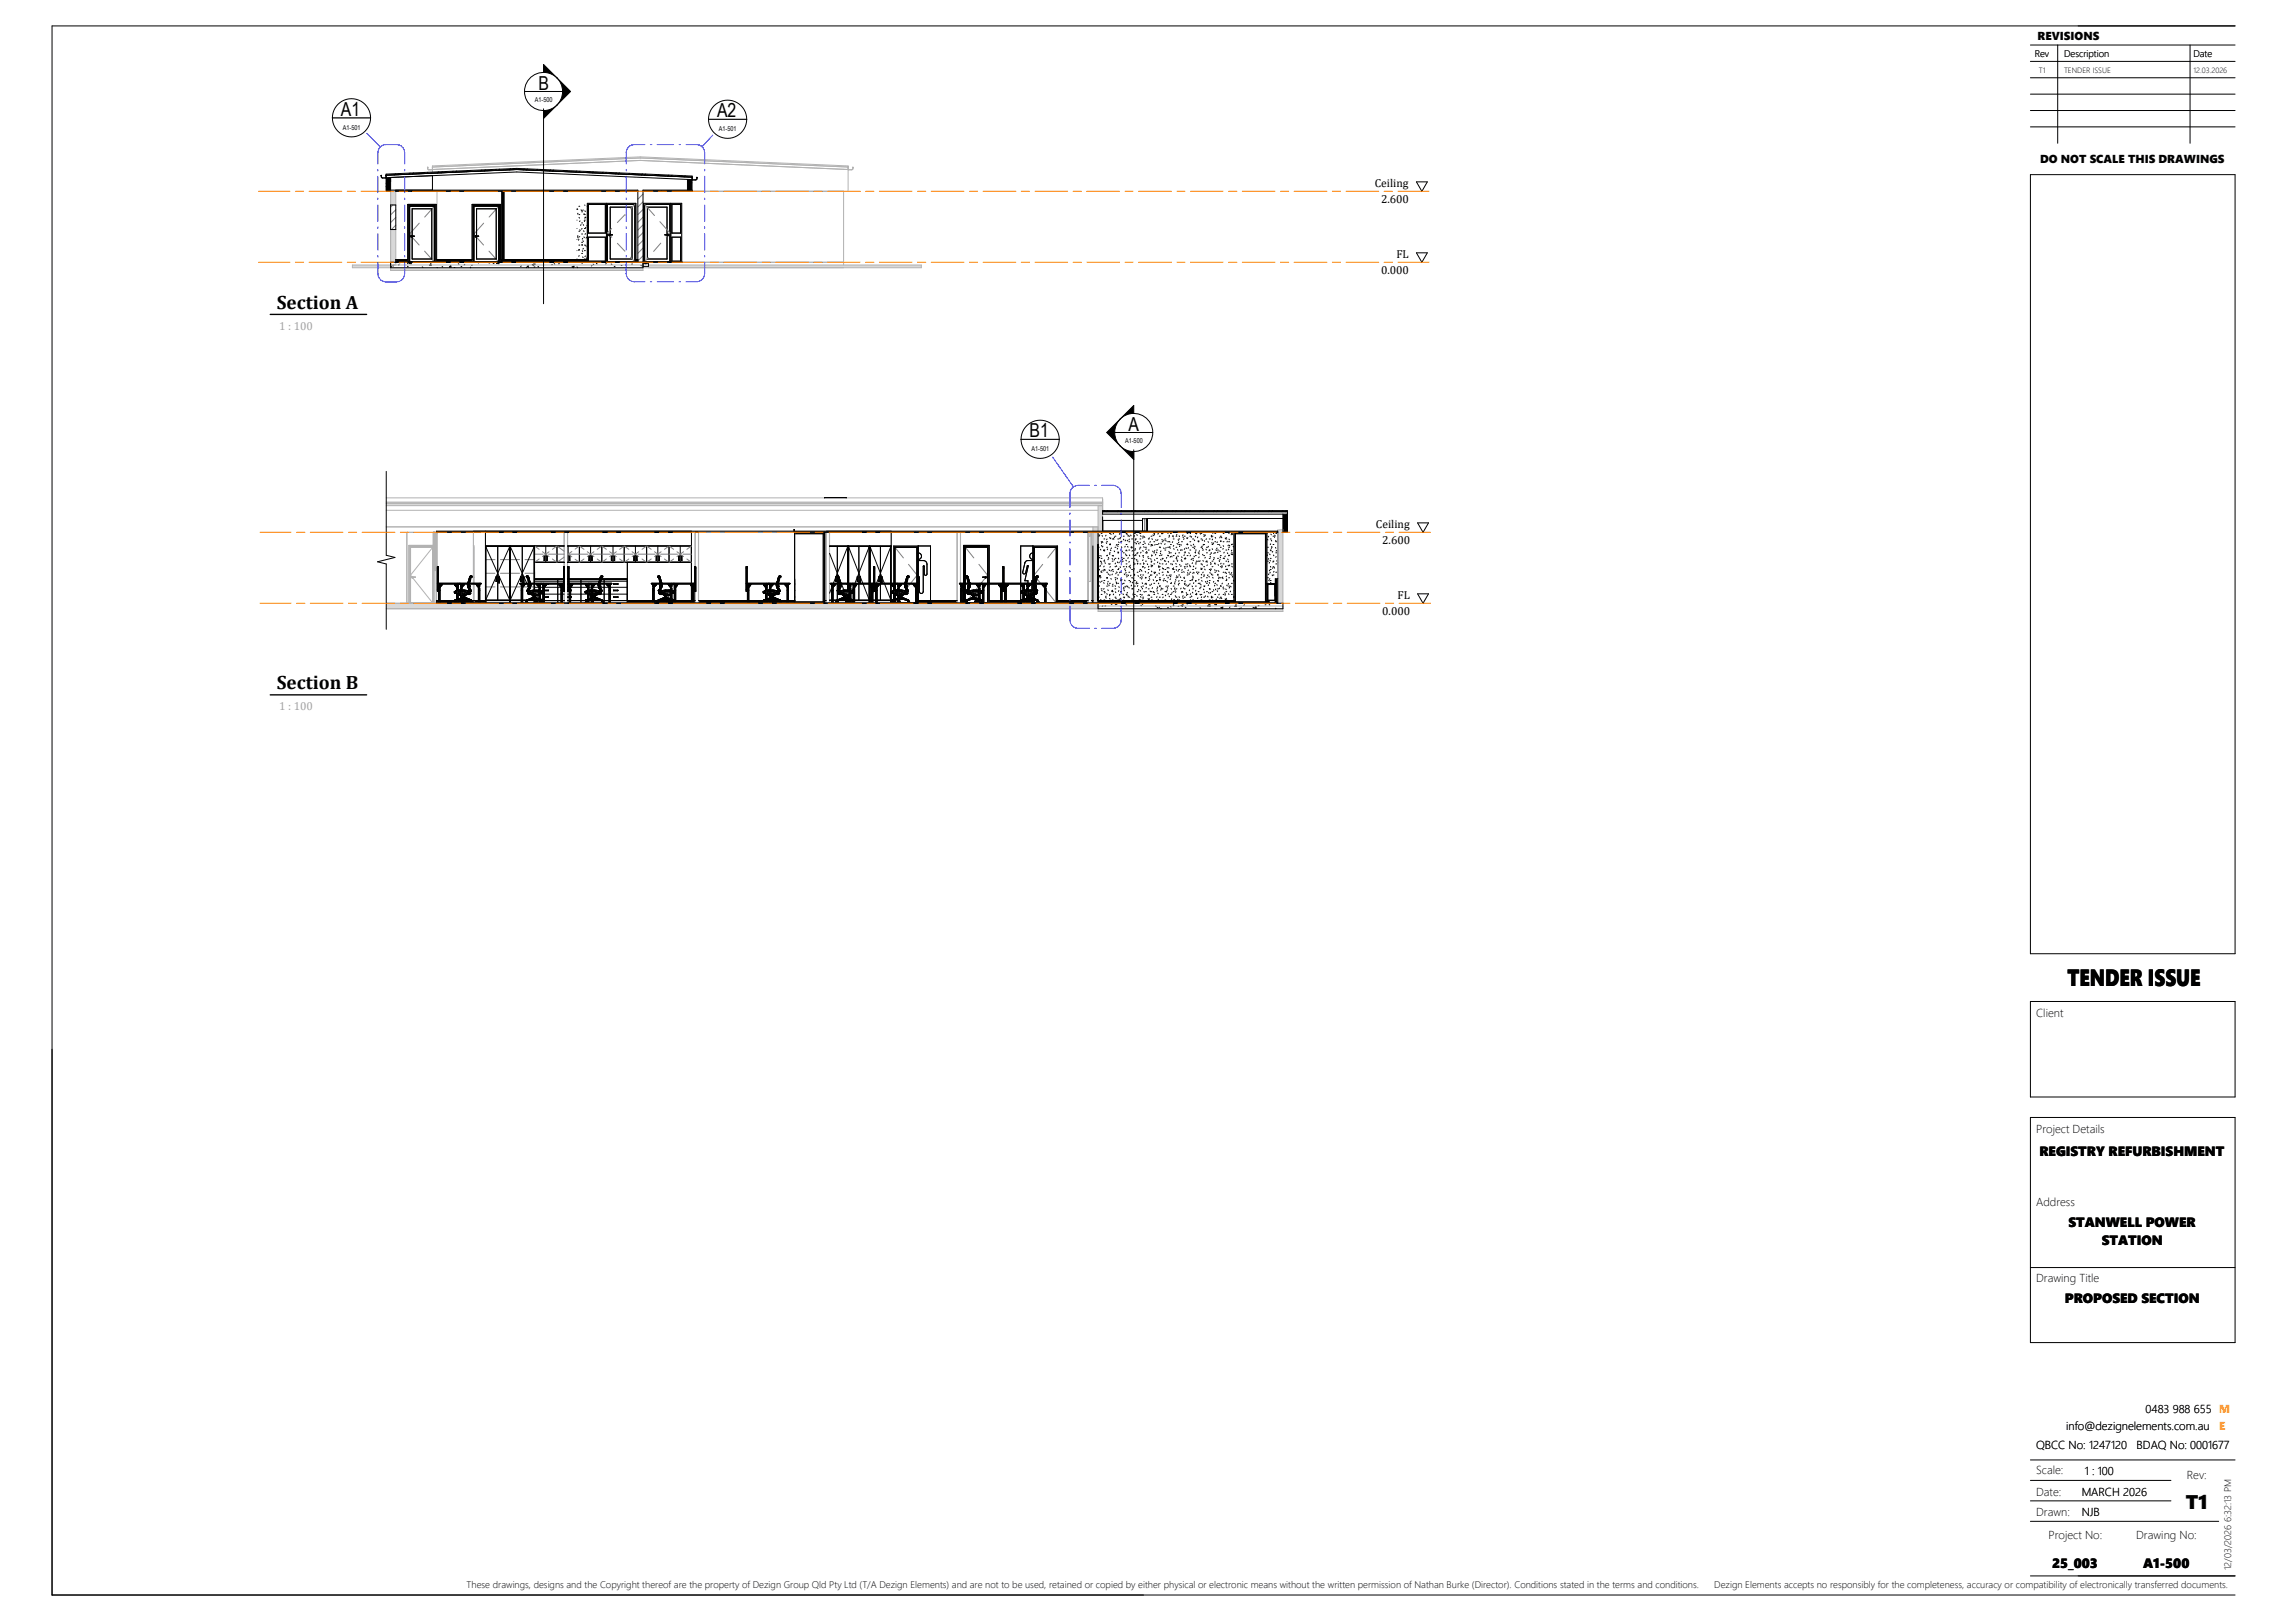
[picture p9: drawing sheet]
<svg xmlns="http://www.w3.org/2000/svg" width="841mm" height="594mm" viewBox="0 0 841 594" stroke-linecap="round" stroke-linejoin="round" font-family="sans-serif">
<defs><g id="words">
<text font-size="8.6" x="757.6" y="361.5">TENDER ISSUE</text>
<text font-size="7.2" x="800.9" y="552.8">T1</text>
<g font-size="7.1">
<text x="197.3" y="32.9">B</text>
<text x="124.9" y="42.4">A1</text>
<text x="262.8" y="42.9">A2</text>
<text x="101.4" y="113.1">Section A</text>
<text x="377.3" y="160.2">B1</text>
<text x="413.6" y="157.9">A</text>
<text x="101.4" y="252.5">Section B</text>
</g>
<g font-size="4.9">
<text x="747.3" y="423.6">REGISTRY REFURBISHMENT</text>
<text x="758" y="449.6">STANWELL POWER</text>
<text x="770.2" y="456.2">STATION</text>
<text x="756.7" y="477.7">PROPOSED SECTION</text>
<text x="752" y="574.4">25_003</text>
<text x="785.4" y="574.4">A1-500</text>
</g>
<g font-size="4.2">
<text x="746.7" y="14.8">REVISIONS</text>
<text x="747.6" y="59.6">DO NOT SCALE THIS DRAWINGS</text>
<text x="503.8" y="68.6">Ceiling</text>
<text x="506.1" y="74.5">2.600</text>
<text x="511.7" y="94.6">FL</text>
<text x="506.1" y="100.5">0.000</text>
<text x="504.2" y="193.6">Ceiling</text>
<text x="506.5" y="199.5">2.600</text>
<text x="512.1" y="219.6">FL</text>
<text x="506.5" y="225.5">0.000</text>
<text x="746.1" y="372.7">Client</text>
<text x="746.1" y="415.2">Project Details</text>
<text x="746.1" y="442">Address</text>
<text x="746.1" y="469.9">Drawing Title</text>
<text x="786.3" y="517.7">0483 988 655</text>
<text x="757.2" y="524">info@dezignelements.com.au</text>
<text x="746.1" y="531.1">QBCC No: 1247120</text>
<text x="783" y="531.1">BDAQ No: 0001677</text>
<text x="746.1" y="540.3">Scale:</text>
<text x="764" y="540.4">1 : 100</text>
<text x="801.3" y="541.8">Rev:</text>
<text x="746.1" y="548.1">Date:</text>
<text x="762.8" y="548.1">MARCH 2026</text>
<text x="746.1" y="555.4">Drawn:</text>
<text x="762.8" y="555.4">NJB</text>
<text x="750.7" y="564">Project No:</text>
<text x="782.8" y="564">Drawing No:</text>
</g>
<g font-size="4.2" fill="#a3a3a3">
<text x="102.3" y="120.8">1 : 100</text>
<text x="102.3" y="260.2">1 : 100</text>
</g>
<g font-size="4.2" fill="#e2ec2d">
<text x="813.1" y="517.7">M</text>
<text x="813.3" y="524">E</text>
</g>
<g font-size="3.5">
<text x="745.6" y="20.9">Rev</text>
<text x="756.4" y="20.9">Description</text>
<text x="803.8" y="20.9">Date</text>
<text x="817.6" y="575.4" transform="rotate(-90 817.6 575.4)">12/03/2026 6:32:13 PM</text>
<text x="171" y="581.9">These drawings, designs and the Copyright thereof are the property of Dezign Group Qld Pty Ltd (T/A Dezign Elements) and are not to be used, retained or copied by either physical or electronic means without the written permission of Nathan Burke (Director). Conditions stated in the terms and conditions.</text>
<text x="628.2" y="581.9">Dezign Elements accepts no responsibly for the completeness, accuracy or compatibility of electronically transferred documents.</text>
</g>
<g font-size="2.8">
<text x="747.2" y="26.8">T1</text>
<text x="756.4" y="26.8">TENDER ISSUE</text>
<text x="803.8" y="26.8">12.03.2026</text>
</g>
<g font-size="2.5">
<text x="196" y="37.4">A1-500</text>
<text x="125.6" y="47.6">A1-501</text>
<text x="263.4" y="48.1">A1-501</text>
<text x="378" y="165.4">A1-501</text>
<text x="412.3" y="162.3">A1-500</text>
</g>
</g></defs>
<g fill="#d8d8d8">
<path d="M143.1 84.1v13h1.9v-13zM143.1 70.2v4.9h1.9v-4.9z"/>
<path d="M237.6 97.1v1h100v-1zM129.1 97.1v1h14v-1z"/>
</g>
<path d="M183.8 70.1h.9v26h-.9z" fill="#000"/>
<path d="M233.7 70.1h1.9v26h-1.9z" fill="#fff"/>
<path d="M143.1 97.1h92.5v2h-92.5z" fill="#d8d8d8"/>
<g fill="#fff">
<path d="M211.4 75.1h3.8v20h-3.8z"/>
<path d="M143.1 96.1h92.5v2h-92.5z"/>
<path d="M145 70l88.7 .1z"/>
</g>
<path d="M184.8 96l30.4 .1zM233 96l.6 .1zM184.8 95.1v.9h30.4v-.9zM233 95.1v.9h.6v-.9z" fill="#000"/>
<path d="M184.7 95.1l.1 1z" fill="#fff"/>
<path d="M159.8 96l13.2 .1zM145.1 96l4.3 .1zM183.4 95.1v1h.3v-1zM159.8 95.1v.9h13.2v-.9zM145.1 95.1v.9h4.3v-.9z" fill="#000"/>
<g fill="#fff">
<path d="M183.7 95.1l.1 1z"/>
<path d="M145 95.1l.1 1z"/>
<path d="M235.6 96.6h2v1h-2z"/>
<path d="M233.6 95.1l.1 1z"/>
<path d="M141.5 65.1l.1 5z"/>
</g>
<path d="M141.6 65.1l1.5-.1v5.1h-1.5z" fill="#000"/>
<g fill="#fff">
<path d="M141.5 63.8l47.9-2.1 64.2 2.8v.4l-64.2-2.8-47.9 2.1z"/>
<path d="M141.5 64.2l47.9-2.1 64.2 2.8-64.2-2.8z"/>
<path d="M253.4 65.8l.2 4.3z"/>
<path d="M253.7 65.9h1.3l.4-.3-.4 .3zM139.7 64.8l.4 .4h1.3h-1.3z"/>
</g>
<path d="M251.9 65.8h1.5v4.3h-1.5z" fill="#000"/>
<g fill="#fff">
<path d="M235.6 69.9l18 .1z"/>
<path d="M143.1 75.1h1.9v9h-1.9z"/>
</g>
<g fill="none" stroke="#808080" stroke-width=".37">
<path d="M144 75.1l-.9 .8M145 76.9l-1.9 1.9M145 79.7l-1.9 1.9M159.2 75.5l-3.6 4M182.8 75.5l-3.6 4M229 78.7l-2.8 2.9M232.6 74.9l-1.5 1.6M233.8 70.1l-.1 .1M235.6 71.1l-1.9 1.9M235.6 73.9l-1.9 1.9M235.6 76.8l-1.9 1.9M235.6 79.6l-1.9 1.9"/>
<path d="M236.2 74.9l3.6 4.1M145 82.5l-1.6 1.6M153.6 81.8l-3.6 4 3.6 4M155.6 92l3.6 4.1M177.2 81.8l-3.6 4 3.6 4M179.2 92l3.6 4.1M224.1 83.7l-1.5 1.6 1.6 1.7M226.2 89.2l2.8 2.9M231 94.2l1.6 1.7M235.6 82.4l-1.9 1.9M235.6 85.2l-1.9 1.9M235.6 88.1l-1.9 1.9"/>
<path d="M235.6 90.9l-1.9 1.9M235.6 93.7l-1.9 1.9M237.6 94.4l-1.4 1.5M241.8 81.2l3.6 4.1-1.3 1.5M242.1 89.1l-2.6 3"/>
</g>
<g fill="none" stroke="#000" stroke-width=".37">
<path d="M139.7 64.4h.1M139.7 64.4l.3 .7h1.6M139.8 64.3l-.1 .1M139.8 64.3h.1M139.8 65h.1M141.4 64.3h.1M141.5 64.3h.1M141.5 64.2l47.9-2.1 64.2 2.8M141.5 64.2l-.1 .1M141.6 67l-.1 .2M141.6 68.3l-.1 .1M141.6 65.1v5"/>
<path d="M143.1 65v5.1h-1.6v-6.3l47.9-2.1 64.2 2.8v1.4M143.1 75.1h1.9v9h-1.9zM143.1 65l46.3-2 64.2 2.8M143.1 65l-1.5 .1M145 63.7l-.4 .4M145 70h88.7M146.3 63.6l-.4 .4M150.3 63.4l-.4 .4M150.8 70v.1M151 76.5h7.2v18.4h-7.2v-8.2a.32 .32 0 0 1-.5 .1 .32 .32 0 0 1 0-.5 .32 .32 0 0 1 .5 .2zM151.6 63.4l-.5 .4M154.4 70h-.1"/>
<path d="M155.5 63.2l-.4 .4M156.8 63.1l-.4 .5M158.5 64.4v5.3h-15.4M160.8 63l-.4 .4M162 70l.1 .1M162.1 62.9l-.4 .4M162.6 70h-.1M164.9 70l-.1 .1M166.1 62.7l-.5 .5M167.3 62.7l-.4 .4M171.3 62.5l-.4 .4M172.6 70h.1"/>
<path d="M172.6 62.4l-.4 .5M174.6 76.5h7.2v18.4h-7.2v-8.2a.32 .32 0 0 1-.5 .1 .32 .32 0 0 1 0-.5 .32 .32 0 0 1 .5 .2zM176.1 70l.1 .1M176.6 62.3l-.4 .4M177.9 62.2l-.5 .4M179 70l-.1 .1M180.8 70h.1M181.8 62l-.4 .5M183.1 62l-.4 .4M183.8 70.1v26M184.7 70.1v26M186.6 70l.1 .1"/>
<path d="M187.1 61.8l-.4 .4M188.4 61.8l-.5 .4M190.2 70l.1 .1M192.1 61.8l-.4 .4M193.1 70h-.1M193.3 61.9l-.4 .4M196.9 62l-.4 .4M198.1 62.1l-.4 .4M201.7 62.3l-.3 .3M202.9 62.3l-.4 .4M205.9 70.1h.1M206.6 62.5l-.4 .4"/>
<path d="M207.2 70h-.1M207.7 62.5l-.4 .4M211.4 62.7l-.4 .4M211.4 76.6h.1M211.4 76.8h.1M211.5 76.5l.2 .3M211.8 78.1l-.2 .3M212.1 75.6h.4M212.1 78.6h.4M212.2 79.6l.2 .3M212.5 62.7l-.3 .4M212.9 76.9l.2 .3"/>
<path d="M213.1 77.6h.4M213.7 76.9l-.2 .3M214.1 78.3l-.2 .3M214.1 70.1h.1M214.2 78.6h.3M214.3 75.1v.2M214.3 77.2l.2 .3M214.4 79.7l-.1 .3M214.5 79.5l.1 .3M214.8 70l.1 .1M215.2 75.6h.1M215.2 79.7h.1"/>
<path d="M215.6 74.9h6.2v10.5h-6.2zM216.2 62.9l-.4 .4M217.4 62.9l-.4 .4M221 63.1l-.4 .4M222.2 63.1l-.4 .4M222.2 74.5v21.6M222.6 74.9h10M223.6 75.9h8v19h-8v-8.7a.32 .32 0 0 1-.5 .1 .32 .32 0 0 1 0-.5 .32 .32 0 0 1 .5 .2zM225.4 70h.1M225.8 63.3l-.4 .4M227 63.4l-.4 .3M228.9 70l.1 .1"/>
<path d="M230.7 63.5l-.4 .4M231.8 63.6l-.4 .4M233.6 70h.1M235.5 63.7l-.4 .4M235.6 69.9h18M236.2 74.9h9.2M236.6 63.8l-.4 .4M237.2 75.9h7.2v10.1a.32 .32 0 0 1 .6-.1 .32 .32 0 0 1-.1 .5 .32 .32 0 0 1-.5-.3v8.8h-7.2zM239.4 69.9l.1 .1M240.3 63.9l-.4 .4M241.5 64l-.4 .4M242.3 70h.1"/>
<path d="M245.1 64.1l-.4 .4M245.8 74.5v21.6M246.2 74.9h3.2v10.5h-3.2zM246.3 64.2l-.4 .4M249.9 64.4l-.4 .3M251.1 64.4l-.4 .4M251.9 65.8v4.3M253.4 65.8v4.3M253.5 65.8l-.1 .1M253.6 66.9l-.2 .2M253.6 69.7h-18v28.4h-92.5v-2h92.5M253.6 65.8v4.2l-108.6 .1v-.4h88.7v26.4"/>
<path d="M253.6 65.9h.1M253.6 65.7h.1M253.6 65h.1M253.7 65h-.1M254.6 65.9h.1M255.3 65l.1 .1M255.3 65h.1M255.4 65.6l-.4 .3h-1.3M255.4 65.2v.4M255.4 65.6l-.4 .3h-1.4M255.4 65.1v.1M255.4 65.1h.1"/>
<path d="M143.1 97.7l.3-.1-.2 .5M143.8 97.4h-.4M143.9 97.3l.3 .2M144.4 97l-.2 .2M145.1 95.1v1M145.1 96h38.6M146.3 96.1l.2 .3M146.3 97l-.3 .1M149.3 97.6l.3 .1M149.4 96.1v-21.2h10.4v21.2M149.4 95.1h-4.4v1M149.6 96.4l-.3 .2"/>
<path d="M149.8 96.1v-20.8h9.6v20.8M150 96.1v-20.6h9.3v20.6M150.1 96.1v-20.5h9v20.5M150.1 95.9h9M150.2 96.5l-.4 .1M150.5 96.1l-.4 .5M150.6 96.1l.1 .5h-.6M150.6 86.6l.2 .1M150.6 86.6l.1 .1M150.7 86.5h.1M150.7 86.5v.2M150.8 86.7h-.1"/>
<path d="M150.8 86.5l1 .1-1 .1M150.8 86.5l-.2 .1M150.8 86.5v.2M154.7 97.8l.3 .2M157.9 96.6l.1 .7-.6-.1zM159.8 95.1h13.2M160.1 98l.2 .1M162 97.6l.3 .3M165.1 97.6l-.3 .2M165.2 97.3l.1 .6h-.6zM166.7 98l-.3 .1M167.9 96.6l.3 .3"/>
<path d="M169.2 97.7h-.3M170.3 96.9l-.2 .2M172.3 98.1l.2-.2v.2M173 96.1v-21.2h10.4v21.2M173.1 97.2h-.3M173.4 96.1v-20.8h9.6v20.8M173.6 96.1v-20.6h9.3v20.6M173.6 95.9h9.2M173.7 95.9v.2M174.2 86.6l.2 .1M174.3 86.6h-.1M174.3 86.6h.1"/>
<path d="M174.4 86.7h.1M174.3 86.5h.1M174.3 86.5v.2M174.4 86.7h-.1M174.4 86.5h1l-.9 .1M174.4 86.5l-.2 .1M174.4 86.5v.2M174.5 86.6l-.1 .1M175.6 96.2l-.3 .2M179.5 96.3l-.3 .1M180.6 96.1l-.2 .1 .5 .3 .2-.4M182.7 95.9l.1 .8-.9-.2 .4-.4"/>
<path d="M183.4 95.1h.4M183.7 96h.1M183.7 95.1v1M184.7 95.1h30.5M184.8 95.1v1M184.8 96h48.9M191.1 97.4l-.3 .2M192.9 98.1l.7-.7v.7M195 97l.8-.3-.3 .6zM196 97.8l-.3 .1M196.2 96.8l-.3 .2M197.1 97.6l.3 .2"/>
<path d="M201.3 96.1l-.1 .1M202.5 97h-.4M203.1 96.6l.2 .2M205 96.6l-.3 .1M207.8 96.1l.2 .1M208.8 96.1l-.3 .1M210.1 98.1l-.5-.3 .8-.3-.2 .6M211.4 97.8l.2 .3M211.4 80.7h.1M211.4 83.7h.1M211.4 87.8h.1M211.4 91.8h.1"/>
<path d="M211.4 94.9h.1M211.7 87l.2 .2M211.8 86.3l-.2 .3M212 91.5l.2 .3M212.1 84.7h.4M212.1 86.8h.4M212.1 89.8h.4M212.1 87.7l-.1 .3M212.2 93.6l-.1 .3M212.4 91.4l-.2 .3M212.5 84.2l.1 .3M212.6 80.9l-.2 .3"/>
<path d="M212.6 95v.1M212.9 82.3l-.1 .3M213.1 96.3l.3 .2M213.1 81.7h.4M213.1 85.7h.4M213.1 88.8h.4M213.1 92.9h.4M213.2 89.6l.2 .3M213.3 83.7l-.2 .3M213.4 91.9l.1 .3M213.4 89.6l-.2 .3M213.5 94.1l.2 .3"/>
<path d="M213.5 87.4l-.1 .2M213.6 88.2l.2 .3M213.7 82.3l.2 .3M213.8 91l-.2 .3M213.8 84.6l.2 .2M214 86.8l.1 .3M214.1 80.9l.1 .3M214.2 80.7h.3M214.2 83.7h.3M214.2 89.8h.3M214.2 91.8h.3M214.2 94.9h.3"/>
<path d="M214.5 93.8l-.2 .3M214.5 85.6l-.1 .3M214.6 90l.2 .3M214.7 83.3l-.2 .3M214.9 94.5l.2 .3M214.9 87l-.1 .3M215.1 82.7l.1 .2M215.2 82.7h.1M215.2 86.8h.1M215.2 90.8h.1M215.2 93.9h.1M215.2 96.1v-21.6h17.8v21.6"/>
<path d="M215.6 86.9h6.2v8.8h-6.2zM217 97.3l-.3 .2M217.4 96.8l.2 .2M218.5 96.5l.3 .2M222.2 96.5l-.3 .3M222.6 95.9h10M222.6 96.1v-21.2h10v21.2M222.8 95.9v.2M223.2 86.1l.2 .1M223.2 86.1v.1M223.2 86.1h.1M223.3 86h.1"/>
<path d="M223.3 86v.2M223.4 86.2h-.1M223.4 86l-.2 .1M223.4 86v.2M223.9 86h-.5M223.9 86h.5M224 96.7l.2 .2M224.4 86h-1M224.4 86.1l-1 .1M224.4 86v.1M225.4 97.6h-.3M227.9 97.3h-.3"/>
<path d="M229.4 97l.3 .2M231.8 96.8h-.3M232.5 95.9v.2M233 95.1h.7M233.6 95.1v1M234.8 97.2l.3 .2M235.6 96.6h2v1h-2M235.6 96h14.3M236.2 95.9h9.2M236.2 96.1v-21.2h9.2v21.2M236.2 96.6l.6 .1M236.4 95.9v.2h-.5v-21.6h13.9v21.6h-4.5v-.2"/>
<path d="M236.7 96.6l.1 .1M243.7 86.1l1 .1M243.7 86h1M243.7 86v.1M244.7 86l.1 .1M244.7 86v.2M244.7 86.2h.1M244.7 86h.1M244.8 86.1v.1M244.8 86.1h.1M244.8 86.1l-.1 .1M246.2 86.9h3.2v8.8h-3.2z"/>
<path d="M249.9 96h.1"/>
</g>
<g fill="none" stroke="#b2b2b2" stroke-width=".37">
<path d="M143.1 70.1v29h92.5v-2h-106.5v1h14M143.1 70.2h1.9M143.1 69.8h1.9M145 69.9v5.2h-1.9M156.7 61.4h.1M156.7 61.4v.1M156.7 61.5l.3 .6 1.5 .1M158.4 61.3h.1M158.5 61.3h.1M158.5 61.2v.1M158.5 61.2h.1M158.5 63.1v-2.3l76.1-3.3 76.2 3.3v9.3h-77.1"/>
<path d="M158.5 70.1h22.4M158.5 64.4v5.3M158.5 61.2l76.1-3.3 76.2 3.4M160.1 62l-1.6 .1 76.1-3.3 76.2 3.3M160.1 70.1v25M191.3 70.1h41.7M233 74.5h-17.8v.6M309.1 70.1v27M310.8 62.2h.1M310.8 61.3h.1M310.8 61.3v.9M310.8 62.2h1.3"/>
<path d="M312.5 61.3l.1 .1M312.5 61.3h.1M312.6 61.4l-.1 .6-.4 .2M312.6 61.4h.1M143.1 84.1h1.9v13M173.4 96.1h9.6M215.2 96.1h17.8M235.6 96.1h73.5M235.6 98.1h102v-1h-100v1M235.8 96.1v-21.6h14v21.6"/>
</g>
<g fill="#d8d8d8">
<path d="M400.5 193.1h1.9v28h-1.9z"/>
<path d="M159.1 209.1h.9v12h-.9z"/>
<path d="M159.5 195.6l.1 13z"/>
<path d="M159 195.1h1v.5h-1z"/>
<path d="M159 208.6h1v.5h-1z"/>
<path d="M141.5 221.1h260.9v2h-260.9z"/>
</g>
<path d="M402.4 195.1v25h49.8v-25zM464.2 195.1v25h.2l-.1-6.2h3v-1.8h.9v-17zM402.5 211l.5-.1v.3z" fill="#fff"/>
<g fill="#d8d8d8">
<path d="M468.2 194.2l1.9-.1v27h-1.9z"/>
<path d="M402.4 222.1h67.7v2h-67.7z"/>
<path d="M402.4 185.3h1.6v9.8h-1.6z"/>
<path d="M141.5 184.4h262.5v.9h-262.5z"/>
<path d="M141.5 184h262.5v.4h-262.5z"/>
<path d="M399.2 195.2a.66 .66 0 0 1 .5 .6 .66 .66 0 0 1-.5 .7l-.2-.7z"/>
</g>
<g fill="#fff">
<path d="M402.4 221.1h67.7v2h-67.7z"/>
<path d="M160 194.9l308.2 .2z"/>
<path d="M160 220.1l.1 1z"/>
</g>
<g fill="#000">
<path d="M173.5 220.1l.1 .9zM302.1 220.1l.1 .9zM326.5 220.1l.1 .9z"/>
<path d="M167 221.1h2.2zM172.8 221.1l.7-.1zM169.2 221.1h3.6zM160.1 221l6.8 .1zM169.3 220.1l.2 .9h3.1v-.6l.5 .2v.4h.4v-.9h-.7v.2l-.4-.2zM161.2 220.1v.9h5.5a.33 .33 0 0 1 0-.5 .33 .33 0 0 1 .5 0 .33 .33 0 0 1 .1 .4l.1-.8-.6 .2-.1-.2zM160.1 220.1v.9h.6v-.9zM167.8 220.1v.9h1v-.9z"/>
<path d="M173.6 221l4.4 .1zM173.6 220.1v.9h1.7v-.9zM175.8 220.1v.9h2.2v-.9z"/>
<path d="M302.2 221l.5 .1zM302.2 220.1v.9h.5v-.9z"/>
<path d="M318.6 220.1l.1 .9zM310.7 220.1l.1 .9z"/>
<path d="M374.5 221.1h2.2zM362.5 221l11.9 .1zM400 221l.4 .1zM387.5 221l11.2 .1zM376.7 221.1l1.8-.1zM336.5 221l14.2 .1zM327.1 221.1l.4-.1zM326.6 221l.5 .1zM352 221l1.1 .1zM336.5 220.1v.9h14.2v-.9zM326.6 220.1v.9h.3a.33 .33 0 0 1 0-.5 .33 .33 0 0 1 .4 0 .33 .33 0 0 1 .1 .4l.1-.8-.5 .2zM400 220.1v.9h.4v-.9zM375.3 220.1v.9h1v-.9zM376.7 220.1l.3 .9h1.5v-.9zM387.5 220.1v.9h11.2v-.9zM368.7 220.1v.9h5.5a.33 .33 0 0 1 0-.5 .33 .33 0 0 1 .5 0 .33 .33 0 0 1 0 .4l.2-.8-.6 .2-.2-.2zM352.5 220.1v.9h.6v-.9zM352 220.1l.1 .9zM362.5 220.1v.9h4.2v-.9zM367.1 220.1v.9h1.1v-.9z"/>
</g>
<g fill="#fff">
<path d="M400.4 220.1l.1 1z"/>
<path d="M402.4 220.1l.1 1z"/>
</g>
<g fill="#000">
<path d="M467.3 212.1h.9v9h-.9z"/>
<path d="M241.1 221.1h3.6zM244.7 221.1h2.3zM229.9 221l11.2 .1zM247 221.1l6.3-.1zM239.6 220.1v.9h1.3v-.5l.3-.1 .2 .6h3.1a.42 .42 0 0 1 .1-.5 .42 .42 0 0 1 .4-.1v.6h.7v-.9h-.6l-.1 .2-.3-.2h-3.1l-.3 .2-.1-.2zM229.9 220.1v.9h9.3v-.9zM247.6 220.1v.9h5.7v-.9zM246.2 220.1v.9h.6l-.1-.5 .4-.3z"/>
<path d="M286 221.1l5.3-.1zM282.4 221.1h3.5zM280.1 221.1h2.3zM253.3 221l1.4 .1zM256 221l24.1 .1zM282.4 220.1l.2 .9h3.2v-.6l.5 .2-.1 .4h2.3v-.9h-2.5l-.1 .2-.4-.2zM281 220.1v.9h1v-.9zM274.4 220.1v.9h5.5a.33 .33 0 0 1 0-.5 .33 .33 0 0 1 .4 0 .33 .33 0 0 1 .1 .4l.2-.8-.6 .2-.2-.2zM256 220.1v.9h17.9v-.9zM288.9 220.1v.9h2.4v-.9zM254.2 220.1v.9h.5v-.9zM253.3 220.1v.9h.5v-.9z"/>
<path d="M464.2 221l.8 .1zM402.5 221l49.7 .1zM464.2 220.1v.9h.8v-.9zM402.5 220.1v.9h49.7v-.9z"/>
</g>
<path d="M471.6 188.4l.2 6.7z" fill="#fff"/>
<path d="M470.1 188.4h1.5v6.7h-1.5z" fill="#000"/>
<g fill="#fff">
<path d="M404 187.1h67.8v.4h-67.8z"/>
<path d="M404 187.5h67.8z"/>
<path d="M418.7 190.1h1.6v4.5h-1.6z"/>
</g>
<g fill="#f4f4f4">
<path d="M219.9 213.3l-.1 .5z"/>
<path d="M220.5 211.6l-.5 1.7z"/>
<path d="M219.9 215.5l.6 .9z"/>
<path d="M219.7 214l-.1 .2z"/>
<path d="M220 211.6l-.1 .3z"/>
<path d="M220.2 211.2l-.2 .4z"/>
<path d="M219.9 216.4l.2 .5z"/>
<path d="M219.6 215.7l.4 .7z"/>
<path d="M219.2 214.4l.5 1.2z"/>
<path d="M172 213.3l-.1 .5z"/>
<path d="M172.6 211.6l-.5 1.7z"/>
<path d="M172 215.5l.6 .9z"/>
<path d="M171.8 214l-.1 .2z"/>
<path d="M172.1 211.6l-.1 .3z"/>
<path d="M172.3 211.2l-.2 .4z"/>
<path d="M172 216.4l.2 .5z"/>
<path d="M171.7 215.7l.4 .7z"/>
<path d="M171.3 214.4l.5 1.2z"/>
<path d="M285.2 213.3l-.2 .5z"/>
<path d="M285.8 211.6l-.6 1.7z"/>
<path d="M285.2 215.5l.6 .9z"/>
<path d="M285 214l-.1 .2z"/>
<path d="M285.2 211.6l-.1 .3z"/>
<path d="M285.4 211.2l-.2 .4z"/>
<path d="M285.2 216.4l.1 .5z"/>
<path d="M284.8 215.7l.5 .7z"/>
<path d="M284.5 214.4l.4 1.2z"/>
<path d="M332.2 213.3l-.2 .5z"/>
<path d="M332.8 211.6l-.6 1.7z"/>
<path d="M332.2 215.5l.6 .9z"/>
<path d="M332 214l-.1 .2z"/>
<path d="M332.2 211.6l-.1 .3z"/>
<path d="M332.4 211.2l-.2 .4z"/>
<path d="M332.2 216.4l.1 .5z"/>
<path d="M331.8 215.7l.5 .7z"/>
<path d="M331.5 214.4l.4 1.2z"/>
<path d="M379.5 213.3l-.1 .5z"/>
<path d="M380.1 211.6l-.5 1.7z"/>
<path d="M379.5 215.5l.6 .9z"/>
<path d="M379.3 214l-.1 .2z"/>
<path d="M379.5 211.6v.3z"/>
<path d="M379.7 211.2l-.2 .4z"/>
<path d="M379.5 216.4l.2 .5z"/>
<path d="M379.2 215.7l.4 .7z"/>
<path d="M378.8 214.4l.4 1.2z"/>
<path d="M354.7 213.3l.3 .5z"/>
<path d="M354.2 211.6l.6 1.7z"/>
<path d="M354.6 215.7l.3-.3-.6 1z"/>
<path d="M354.9 213.9l.2 .3z"/>
<path d="M354.7 211.6l.2 .3z"/>
<path d="M354.6 211.2l.2 .4z"/>
<path d="M354.8 216.4l-.1 .5z"/>
<path d="M355.1 215.6l-.2 .8z"/>
<path d="M355.5 214.4l-.4 1.2z"/>
<path d="M307.4 213.3l.3 .5z"/>
<path d="M306.8 211.6l.7 1.7z"/>
<path d="M307.3 215.7l.2-.3-.5 1z"/>
<path d="M307.6 214l.2 .2z"/>
<path d="M307.4 211.6l.2 .3z"/>
<path d="M307.2 211.2l.3 .4z"/>
<path d="M307.4 216.4v.5z"/>
<path d="M307.8 215.6l-.3 .8z"/>
<path d="M308.2 214.4l-.4 1.2z"/>
<path d="M241.8 213.3l.3 .5z"/>
<path d="M241.3 211.6l.6 1.7z"/>
<path d="M241.7 215.7l-.3 .7 .6-1z"/>
<path d="M242 213.9l.2 .3z"/>
<path d="M241.8 211.6l.2 .3z"/>
<path d="M241.7 211.2l.2 .4z"/>
<path d="M241.9 216.4l-.1 .5z"/>
<path d="M242.2 215.6l-.2 .8z"/>
<path d="M242.6 214.4l-.4 1.2z"/>
<path d="M193.6 213.3l.3 .5z"/>
<path d="M193.1 211.6l.7 1.7z"/>
<path d="M193.6 215.7l-.4 .7 .6-1z"/>
<path d="M193.9 214l.2 .2z"/>
<path d="M193.7 211.6l.1 .3z"/>
<path d="M193.5 211.2l.3 .4z"/>
<path d="M193.7 216.4v.5z"/>
<path d="M194.1 215.6l-.3 .8z"/>
<path d="M194.4 214.4l-.3 1.2z"/>
<path d="M219.2 213.9v.5zM219.9 211.9l-.6 1.9z"/>
<path d="M220 216.4l.1 .5zM220.5 216.5l-.2 .2zM220.3 216.4v.1l.2-.1z"/>
<path d="M171.4 213.9l-.1 .5zM172 211.9l-.6 1.9z"/>
<path d="M172.1 216.4l.1 .5zM172.6 216.5l-.2 .2zM172.4 216.4v.1l.2-.1z"/>
<path d="M284.5 213.9v.5zM285.1 211.9l-.5 1.9z"/>
<path d="M285.3 216.4v.5zM285.8 216.5l-.2 .2zM285.6 216.4v.1l.2-.1z"/>
<path d="M331.5 213.9v.5zM332.1 211.9l-.5 1.9z"/>
<path d="M332.3 216.4v.5zM332.8 216.5l-.2 .2zM332.6 216.4v.1l.2-.1z"/>
<path d="M378.8 213.9v.5zM379.5 211.9l-.6 1.9z"/>
<path d="M379.6 216.4l.1 .5zM380.1 216.5l-.2 .2zM379.9 216.4v.1l.2-.1z"/>
<path d="M355.4 213.9l.2 .5zM354.8 211.9l.7 1.9z"/>
<path d="M354.6 216.4l.1 .5zM354.2 216.5l.2 .2zM354.3 216.4l.1 .1z"/>
<path d="M308.1 213.9l.2 .5zM307.5 211.9l.6 1.9z"/>
<path d="M307.3 216.4l.1 .5zM306.9 216.5l.2 .2zM307 216.4l.1 .1z"/>
<path d="M242.5 213.9l.2 .5zM241.9 211.9l.7 1.9z"/>
<path d="M241.7 216.4l.1 .5zM241.3 216.5l.2 .2zM241.4 216.4l.1 .1z"/>
<path d="M194.4 213.9l.1 .5zM193.8 211.9l.6 1.9z"/>
<path d="M193.6 216.4l.1 .5zM193.2 216.5l.2 .2zM193.2 216.4l.2 .1z"/>
</g>
<g fill="none" stroke="#000" stroke-width=".37">
<path d="M192.2 33.5h14M199.2 26.5a7 7 0 0 0-6.8 8.8 7 7 0 0 0 10.3 4.3 7 7 0 0 0 1.4-11M199.2 26.5l2.7 .6 2.2 1.5M199.2 26.5v-2.9l4.9 5M199.2 39.9v71.4M204.1 28.6l5 4.9-9.9 9.9M519 66.6h4l-2 3.5zM519 92.6h4l-2 3.5zM141.5 172.7v30.8l3.2 .8-6.3 1.6 3.1 .8v23.9M160 194.9h308.2M160.3 194.9v.2M160.8 194.9h.1"/>
<path d="M163.2 194.9l-.1 .2M164.9 194.9h.1M170.8 194.9l.1 .1M171.4 194.9l-.1 .2M173.7 195l-.1 .1M174.4 195v.1M177.9 195.1v5M187.8 194.9l-.1 .2M191.3 194.9h.1M199 194.9l.1 .2M199.5 194.9v.1M201.9 194.9l-.1 .2"/>
<path d="M209.5 194.9l.1 .1M213.1 194.9v.2M216 194.9l-.1 .2M217.7 194.9l.1 .1M223.6 194.9l.1 .2M227.2 195v.1M230 194.9v.1M242.9 195l-.1 .1M244.1 194.9h.1M251.1 195v.1M251.8 194.9v.2M253.4 195.1v18.7"/>
<path d="M262.3 194.9l.1 .1M265.9 195v.1M270.5 194.9l.1 .1M271.1 194.9l-.1 .2M276.4 194.9l.1 .2M279.3 194.9l-.1 .2M280 195v.1M281.6 195.1h.1M291 194.6v-.5l.1 .5M291.2 195.1v25M291.2 195.6h10.5M299.2 194.9v.1"/>
<path d="M301.7 195.1v26M302.2 182.3l7.9 .1zM302.2 195.1v25M304.5 194.9l.1 .2M307.5 194.9l-.1 .2M309.8 194.9l-.1 .2M315.1 194.9l.1 .1M318 195l-.1 .1M318.7 195v.1M323.3 194.9l.1 .1M326.6 195.1v5h-22.6M327.4 194.9h.1"/>
<path d="M329.2 194.9l.1 .2M332.8 195v.1M334.4 195l-.1 .1M335.6 194.9v.1M338 194.9l-.1 .2M346.2 194.9l-.1 .2M348.5 195l-.1 .1M357.3 194.9l.1 .2M362.6 194.9l-.1 .2M366.1 194.9v.1M367.9 194.9l.1 .1M371.5 195v.1"/>
<path d="M374.3 194.9v.1M376.1 194.9l.1 .1M376.7 194.9l-.1 .2M382 194.9l.1 .2M385.6 195v.1M390.8 194.9l-.1 .2M402.4 195.1v28h67.7v-2h-67.7M402.5 195.9l.1 .2M402.5 196.5h.3M403 196l-.1 .3M403.5 195.5h.3M403.5 198.5h.3"/>
<path d="M403.6 199.9l.2 .3M403.8 198.8l-.2 .2M403.9 196.2l.1 .3M404 198.5l.2 .3M404 189.4v1.4M404 187.5h67.8M404 190.9h.1M404.1 190.7v3.9M404.5 197.5h.4M404.8 187.1l-.4 .4M404.8 194.9v.1M405.3 196.1l-.2 .3"/>
<path d="M405.4 198.9l.1 .3M405.5 198.5h.4M405.7 197.5l-.2 .3M406 187.1l-.4 .4M406.6 195.5h.3M406.6 199.5h.3M406.6 197l.2 .3M406.8 199.2l.1 .3M406.9 199.4l-.1 .3M407 195.6l.2 .3M407.1 197.1l-.2 .3M407.6 197.5h.3"/>
<path d="M408 197.3l.2 .3M408.1 195.4l-.2 .3M408.5 196.8l-.2 .2M408.6 196.5h.3M409.2 199.5l-.2 .3M409.5 200l.2 .3M409.6 197.5h.3M409.6 199.5h.3M409.8 187.1l-.4 .4M409.9 198.6l.2 .3M410.1 194.9l.2 .3M410.3 197.2l.1 .3"/>
<path d="M410.3 195.5l-.1 .3M410.6 198.5h.4M410.7 196.9l-.1 .3M411 187.1l-.4 .4M411.1 198.3l-.2 .3M411.6 196.5h.4M411.7 197.6l.1 .3M412.5 197.9l-.2 .3M412.6 195.5h.4M412.6 199.5h.4M412.9 195.7l.2 .3M413.1 197.9l.1 .3"/>
<path d="M413.5 196.1l-.2 .3M413.7 196.5h.3M413.7 198.5h.3M413.9 197.5l-.2 .3M414.3 196.1l.2 .2M414.7 197.5h.3M414.8 187.1l-.4 .4M415.7 195.5h.3M415.8 196.3l-.2 .3M415.8 198.7l.2 .3M416 187.1l-.4 .4M416.1 197.7l-.1 .3"/>
<path d="M416.2 197.3l.2 .3M416.5 199.1l-.2 .3M416.6 195.9l.1 .3M416.7 198.5h.3M417.2 199.1l.2 .3M417.7 195l-.2 .3M417.7 195.5h.4M417.7 197.5h.4M417.9 198.7l-.2 .3M418 196.3l.1 .3M418.7 190.7l-14.7 .1M418.7 194.6v-4.5h1.6v4.5"/>
<path d="M418.7 196.5h.4M418.7 199.5h.4M418.9 194.9v.1M418.9 196.9l-.2 .3M419.3 198.3l-.2 .3M419.4 196.7l.1 .3M419.5 198.9l.2 .3M419.8 187.1l-.4 .4M420.3 190.8h.1M420.3 190.9h.1M420.7 194.9l.1 .2M420.8 197.5h.3"/>
<path d="M420.9 199.3l.1 .3M421.1 187.1l-.4 .4M421.2 197.1l-.2 .3M421.6 198.5l-.2 .2M421.8 196.5h.3M421.8 199.5h.3M421.9 199.8l-.1 .3M422.1 197.4l.2 .3M422.3 199.7l.1 .3M422.5 196l.2 .3M422.8 195.5h.3M422.8 198.5h.3"/>
<path d="M423 194.9h.1M423.1 195.8l-.2 .3M423.3 199.5l-.2 .3M423.5 197.8l.2 .3M423.8 199.5h.4M424.3 195l.1 .3M424.3 197.7l-.1 .3M424.5 195.4l-.2 .3M424.7 199.1l-.2 .3M424.8 196.5h.4M424.9 187.1l-.4 .4M425.4 199l.2 .3"/>
<path d="M425.6 195.4l.2 .3M425.8 197.6l.2 .3M425.9 195.1l-.2 .3M425.9 195.5h.3M425.9 198.5h.3M426.1 187.1l-.4 .4M426.6 197.8l-.2 .3M426.9 197.5h.3M427 199.2l-.2 .3M427.2 198l.1 .3M427.9 198.5h.3M428.1 195.2l-.1 .3"/>
<path d="M428.4 196.1l.2 .3M428.5 196.6l-.2 .3M428.6 198.4l.1 .3M428.9 194.9l.1 .1M428.9 195.5h.3M428.9 199.5h.3M429.7 198.5l-.1 .3M429.8 196.5l.2 .3M429.9 196.2l-.2 .3M429.9 187.1l-.4 .4M429.9 197.5h.4M430.1 199.9l-.2 .3"/>
<path d="M430.9 196.5h.4M431.1 187.1l-.4 .4M431.3 195.9l-.2 .2M431.3 199.1l.2 .3M431.7 197.7l.2 .3M432 197.5h.3M432 199.5h.3M432 198.6l-.2 .3M432.1 196.4l.1 .2M432.7 199.5l.2 .3M433 198.5h.3M433.5 196.7l.1 .3"/>
<path d="M433.5 196l-.1 .3M433.9 197.4l-.2 .3M434 196.5h.3M434.8 194.9l.1 .2M434.9 197.1l.1 .3M434.9 187.1l-.4 .4M435 199.4l.2 .3M435 195.5h.3M435.2 199.3l-.2 .2h.3M435.3 197l-.2 .3M436 196.5h.4M436 198.5h.4"/>
<path d="M436.1 195.2l.2 .3M436.1 187.1l-.4 .4M436.3 195.2l-.2 .3M436.4 199.7l.1 .3M436.7 196.6l-.2 .3M437 197.5h.4M437.4 199.4l-.1 .3M437.6 197.8l.2 .3M438 196.5l.2 .2M438 195.5h.4M438.4 195.1l.1 .3M438.6 195.4l-.2 .3"/>
<path d="M438.9 196.8l-.1 .3M439 198.2l.2 .3M439.1 198.5h.3M439.3 198.2l-.1 .2M439.8 195.4l.1 .3M440 187.1l-.4 .4M440.1 195.5h.3M440.1 197.5h.3M440.7 197.8l-.2 .3M440.9 199.5l.2 .3M441.1 196.5h.3M441.1 199.5h.3"/>
<path d="M441.1 195.8l.2 .3M441.2 187.1l-.4 .4M441.3 198.1l.2 .3M441.7 196l-.1 .3M442.1 197.4l-.2 .3M442.7 198.4l.1 .3M443.1 197.5h.4M443.9 196.6l.2 .2M444 196.2l-.2 .2M444.1 198.8l.1 .3M444.1 196.5h.4M444.1 199.5h.4"/>
<path d="M444.3 195.2l.2 .3M444.4 197.5l-.2 .3M444.7 198.9l-.1 .3M445 187.1l-.4 .4M445.2 195.5h.3M445.2 198.5h.3M445.3 196.9l.2 .3M445.9 194.9l-.2 .3M446.1 198.6l-.1 .3M446.2 199.5h.3M446.2 187.1l-.4 .4M446.8 199.6l.2 .3"/>
<path d="M447.1 196.8l-.1 .3M447.2 196.5h.3M447.2 198.2l.2 .3M447.5 198.2l-.2 .3M447.6 196.8l.1 .3M448.2 195.5h.3M448.2 198.5h.3M448.2 199.9l.2 .3M449 197.2l.1 .2M449.2 197.5h.4M449.4 196.9l-.2 .3M449.8 198.3l-.2 .3"/>
<path d="M450 187.1l-.4 .4M450.2 199.7l-.2 .3M450.2 195.3l.2 .3M450.2 198.5h.4M450.4 197.5l.1 .3M450.5 199.8l.2 .3M451.2 187.1l-.4 .4M451.3 195.5h.3M451.3 199.5h.3M451.3 195.7l-.2 .3M451.5 199.3l-.1 .3M451.6 195.6l.2 .3"/>
<path d="M452.2 195.1v26M452.7 195.6h11M452.7 195.1v26M454.1 194.9l-.1 .2M455 187.1l-.4 .4M456.3 187.1l-.4 .4M460.1 187.1l-.4 .4M461.3 187.1l-.4 .4M462.9 195l.1 .1M463.7 195.1v26M464.2 195.1v26M464.5 197.6l.1 .3"/>
<path d="M464.5 195.1l-.1 .3M464.9 196.5l-.2 .3M465.1 187.1l-.4 .4M465.5 197.5h.3M465.7 199.3l-.2 .3M465.7 195.7l.2 .3M465.9 198l.1 .3M466.3 187.1l-.4 .4M466.5 196.5h.3M466.5 199.5h.3M466.8 195.3l-.2 .2M467.1 196.1l.2 .3"/>
<path d="M467.2 196.6l-.2 .3M467.5 195.5h.3M467.5 198.5h.3M467.5 198l-.1 .3M468.2 195.1h-308.2v-.5h308.2v26.5M470.1 188.4v6.7h1.7v-8h-67.8v1.3h67.8M470.1 190h-49.7v4.6M470.1 187.1l-.4 .4M471.3 187.1l-.4 .4M471.6 188.4v6.7M471.8 189.8v.4M471.8 190.5l-.2 .1"/>
<path d="M471.8 191.7l-.2 .1M160.3 207.7h.2v9h-.2zM160.4 207.7l.1 .1M160.4 216.6v.1M160.4 207.7v9M160.4 207.7h.1M160.5 207.7v.1M160.5 216.3v.3M160.5 216.4v.3M160.5 207.8v.3M160.5 207.7v.3M160.5 216.6h-.1"/>
<path d="M160.5 216.7h-.1M160.5 213.8h7.3M160.7 214.2h.1M160.7 214.2v6.8M160.7 216.4h.4M160.7 214.4h.4M160.7 214.4h.1M160.8 213.9h7M160.8 213.9l-.1 .9M160.8 214.3v.1M160.8 214.3h.2M160.8 213.9h-.3l1.3 .1v.4"/>
<path d="M160.8 214.4h.1M160.8 214.2v.1M160.9 214l-.1 .2M160.9 214.4h.2M161 214.3v.1M161 214.4h.1M161 214v.3M161.1 214.4l.1 .3M161.1 216.4h.1M161.1 215.3h.1M161.1 214.4h.1M161.2 215.2v5.8"/>
<path d="M161.5 214.4l-.3 .3M161.5 214v.2M161.5 214.2v.2M161.5 214.2h.1M161.6 214.2l-.6 .6 .5-.4M161.6 214v.2M161.7 213.9v.1M161.8 214.4l-.7 .9M161.8 214.4h.1M161.9 214.4l-.7 .9M162 213.9l-.1 .5M166.5 217v.1"/>
<path d="M166.5 217l.1 .4M166.5 216.9v.1M166.6 213.9l.1 .5M166.6 217.3v.1M166.6 217.4h.1M166.7 220h.1M166.7 219.9h.1M166.7 219.9l-.1 .3M166.7 214.4l.7 .9M166.7 214.4h.1M166.8 217.3l.2 .1M166.8 217.3l.4 .2"/>
<path d="M166.8 217.3h.1M166.8 214.4l.6 .9M166.8 217.3h.5M166.9 216.6l-.4 .3M166.9 213.9l.1 .3M166.9 220v.2M167 214.2l.5 .6-.4-.4M167 214.2h.1M167 214.2l.1 .2M167.1 214l-.1 .2M167.1 217.3l-.5 .1M167.1 214.4l.3 .3"/>
<path d="M167.1 216.5l-.2 .1M167.2 217.3h.1M167.2 217.4v.1M167.3 217.3v.2M167.3 217.3h.1M167.3 217.5h.1M167.4 216.9l-.8 .5M167.4 217l-.5 .3M167.4 215.2v5.8M167.4 219.7l-.7 .2M167.4 220l-.6 .1M167.4 216.9h.1"/>
<path d="M167.4 217h.1M167.4 217.3h-.1M167.4 214.4v.3M167.4 214.4h.4M167.4 215.3h.1M167.4 214.4h.1M167.5 214.4h.3M167.5 214l.1 .3M167.6 214.3l-.2 .1M167.7 214l.1 .2M167.8 214.2v.1M167.8 214.2h.1"/>
<path d="M167.8 213.8h.5M167.8 213.9h.5M167.8 214.3v.1M167.8 214.3h-.2M167.8 213.9v7.1M167.8 219.5l1-.3zM167.8 216.4l-.7 .1M167.8 214.8h.1M167.9 216.8h-.1M168.3 213.9l-1.5 .1v.4M168.3 213.9h.5M168.3 213.8h.5"/>
<path d="M168.3 213.8v.1M168.3 213.9h.2M168.3 217.4v.6M168.3 218h.5M168.3 218h.1M168.5 218.1h.1M168.4 218h.4zM168.4 218.1h.4zM168.4 218h.1M168.4 218v.1M168.5 218.1l.3 .2M168.6 213.9l1.2 .1v.4"/>
<path d="M168.7 219.3l-.9 .2M168.7 213.9h7.2l-1.1 .1v.4M168.7 213.9v.1M168.8 213.8h7M168.8 214.4v6.6M168.8 216.4h.5M168.8 214.4h.4M168.8 219.6l-1 .3M168.8 216.7l-.9 .1M168.8 216.7l-1 .1M168.8 216.3h-1M168.8 217l-1 .1"/>
<path d="M168.8 217.4h-1h.5M168.8 214.4h.2M168.8 214.4h.1M168.9 214.4h.1M168.9 214.4h.2M169 214.2h.1M169 214v.2M169 214.2v.2M169.1 214.3l-.1 .1M169.1 214.3h.3M169.1 214.2v.1M169.1 214v.2"/>
<path d="M169.1 214.4h.1M169.2 214.4v.2M169.2 214.4h.2M169.2 218h.9M169.2 217.3l1.9 .2M169.2 217l2.1 .3M169.2 216.3l2.4 .2M169.3 215.1v5.9M169.4 214.3v.1M169.4 214v.3M169.5 214.4h-.1M169.5 217.7h.1"/>
<path d="M169.5 217.7h.6M169.5 217.3v.4M169.6 214v.2M169.6 214.2l-.1 .2M169.6 214.2h.1M169.6 218.9h.1M169.6 214.2l-.6 .6 .5-.4M169.7 218.9h-.1M169.7 213.9l-.1 .3M169.7 218.9h.1M169.7 218.9l-.4 .6M169.8 214.4l-.8 1 1-1"/>
<path d="M169.8 214.4h.2M169.8 218.9l-.5 .2 .3-.2M169.8 218.5h.1M169.8 218.9h.5M169.8 218.5h.5M169.9 218.9h-.1M169.9 218.4h.4M170 219.5l-.7 .6M170 219.5h.5M170 218.1h.5M170 218.1v.1M170 218v.1"/>
<path d="M170.1 217.7h.1M170.1 217.6h.1M170.1 217.3v.4M170.1 217.5h.2M170.1 217.9l-.1 .1M170.2 213.9l-.2 .5M170.2 217.9h-.1M170.2 217.8h.1M170.2 217.8v.1M170.2 218.4h.1M170.2 219.4l-.2 .1M170.2 218.9h.1"/>
<path d="M170.2 217.6h.1M170.2 217.6v.3M170.3 219.4l.2 .1M170.3 219.4l-.3 .1M170.3 218.9l-1 .9M170.3 218.9l2.5 1M170.3 218.9v.1M170.3 218.5l-.5-.2v.6M170.3 218.5v.4M170.3 218.9h.2M170.3 218.9h-.1M170.3 217.6h-.1"/>
<path d="M170.3 217.6h.1M170.3 217.6v.3M170.3 217.8l.2 .2M170.4 218h.5M170.5 218v.1M170.5 218.1l-.2 .2-.3-.2M170.5 218.9h.1M170.5 218.9l.3 .1M170.5 219.5l2.1 .6M170.8 219l2 .9M170.9 218l-.5 .3h-1.1M170.9 217.4l.2 .1"/>
<path d="M170.9 217.4v.6M171 217.9h.1M171 217.9h1.1M171.1 217.5h.2M171.2 217.3h.1M171.3 217.3h.1M171.3 217.3h.5M171.3 217.4v.1M171.3 217.3v.2M171.4 213.9l.3 1.7M171.4 213.9v.9l.7 1.6M171.5 217.3h.5l-.4 .3"/>
<path d="M171.5 217h.1M171.5 217.4l-.2 .1M171.5 217.1l-2.3-.4 2.8 .6M171.5 217.6l-.5 .3M171.6 217.6h-.1M171.6 217.6h-.6v.2M171.6 217.2l.1 .1M171.6 216.5l.4 .2M171.6 217.6h.1M171.6 214v.6a3.4 3.4 0 0 1 .5 2.9v.1M171.7 213.9l-.1 .1M171.7 215.6l.2 .5"/>
<path d="M171.7 215.6l.3 .8M171.7 214.6v.3M171.7 214.5h.1M171.7 214.9h.1M171.7 217.3h.1M171.7 214.9l.1 .1M171.8 214.9l.1 .1M171.8 217.3h.1M171.8 217.3l-.5 .2M171.8 215l.1 .2M171.8 214l-.1 .5M171.8 213.9v.1"/>
<path d="M171.8 214.5h.2M171.9 214.1l-.2 .1M171.9 215.2l.5 1.3M171.9 215.2l.4 .5M171.9 214.5h.1M171.9 214h.1M171.9 216.2l.1 .2M171.9 215h.2M171.9 214.9h.1M172 214.5h.1M172 216.7l.1 .1M172 214.5v.1"/>
<path d="M172 215l.6 1.4M172 215.4l.2 .2M172 214.9h.1M172 216.4h.1M172 216.4l.1 .4M172 216.4l.1 .5M172 214l-.1 .5M172 214l-.3 .4M172 214v.5M172 215l.3 .7M172 215h.1M172.1 216.9h.1"/>
<path d="M172.1 216.4h.1M172.1 217.6v.3M172.1 216.4l.1 .1M172.1 217.6h.1M172.1 216.4v.1M172.1 214.5l.2 .4M172.1 215h.1M172.2 216.5v.4M172.2 216.6h.1M172.2 216.9l-.6 .7M172.2 216.7h.1M172.2 216.8v.1"/>
<path d="M172.2 213.3l.5-1.7h.2l-.4 .1-.6 2.1M172.2 213.3l-.2 .5M172.2 215.7h.1M172.3 214.8v.1M172.3 214.9l-.1 .1M172.3 211.2l-.9 2.6M172.3 211.2h.4zM172.3 211.2h.3M172.4 216.5v.5M172.4 217.2h.1M172.4 217.2l-.3 .7M172.4 217v.2"/>
<path d="M172.4 216.8v.2M172.5 212.4l-.3 .9M172.5 216.7l-.1 .1M172.5 216.4v.1M172.6 220v.5M172.6 216.3l-.2 .2M172.6 216.4v.1M172.6 216.3l-.1 .2M172.6 211.2h.4M172.6 211.2l-.9 2.6M172.6 216.3h.1M172.7 216.2h.1"/>
<path d="M172.7 216.2l.1 .1M172.6 216.4h.1M172.7 216.5l-.3 .3zM172.7 216.5l-.1 .2M172.7 216.5l-.3 .3M172.7 216.5l-.3 .4M172.8 216.3v.1M172.8 216.4l-.1 .1M172.8 219.9h.1M172.8 211.2l-.6 .1-.7 2.5M172.8 220h.1M172.8 220v.4"/>
<path d="M172.8 219.9v.3M173 211.2l-.1 .4M174.4 213.9l.2 .5M174.6 214.4l.8 .9M174.6 214.4h.2M174.8 214.4l.6 .9M174.9 213.9v.3M174.9 214.2l.6 .6-.4-.4M174.9 214.2h.1M175 214.2l.1 .2M175 214v.2M175.1 214.4h.1"/>
<path d="M175.2 214v.3M175.2 214.3v.1M175.3 215.1v5.9M175.3 216.4h.5M175.4 214.4h.4v6.6h-.4M175.4 214.4v.2M175.4 215.3h.1M175.4 214.4h.1M175.4 214.4h-.2M175.4 214.4h.2M175.5 214v.2M175.5 214.2v.1"/>
<path d="M175.5 214.2h.1M175.5 214.3l.1 .1M175.5 214.3h-.3M175.5 214.2l.1 .2M175.6 214.4h.2M175.6 214.4h.1M175.7 214.4h.1M175.8 213.8h.5M175.8 213.9h.5M176 213.9h.3M176.3 213.8v.1M177.9 200.1h28.8"/>
<path d="M177.9 200.1l9 20 9-20v13.7M178 219.9h8.7M178 200.2v20.9M181.8 211.4v1.6M181.8 213h.2M181.8 211.4h.2M181.8 211.4h.1M181.8 213h.1M182 211.4h.1M182 213h.1M182 211.4v1.6M182.4 200.2v19.7"/>
<path d="M182.8 211.4v1.6M182.8 213.6h.2M182.8 213.6h.1M182.8 213h.2M182.8 211.4h.1M182.8 213h.1M182.8 211.4h.2M183 211.4h.1M183 211.4v1.6M183 213h.1M183 213.6h-.2M186.7 200.2v20.9"/>
<path d="M186.9 200.1l-9 20v-19.9h18M186.9 200.1v21M186.9 200.1l6.2 13.7M187 219.9h4.1M187 200.2v20.9M190.5 213.9h.5M190.5 213.8h.5M190.5 213.8v.1M190.6 213.9h.2M190.6 213.8h.4M190.8 211.4v1.6M190.8 213h.2"/>
<path d="M190.8 211.4h.2M190.8 211.4h.1M190.8 213h.1M191 211.4h.1M191 213h.1M191 211.4v1.6M191 213.8h7M191.1 216.4h.4M191.1 214.4h.1M191.2 214.4h.1M191.2 214.4h.2M191.3 214.2h.1"/>
<path d="M191.3 214v.2M191.3 214.2l-.1 .2M191.3 214.3l-.1 .1M191.3 214.3h.3M191.3 214.2v.1M191.4 214l-.1 .2M191.4 200.2v13.6M191.4 214.4h-.3v6.6h.4M191.4 214.4v.2M191.4 215.3h.1M191.4 214.4h.1M191.4 214.4h.2"/>
<path d="M191.5 219.9h1.5M191.5 215.1v5.9M191.6 214.3v.1M191.6 214v.3M191.7 214.4h-.1M191.8 211.4v1.6M191.8 213h.1M191.8 213.6h.2M191.8 213h.2M191.8 211.4h.2M191.8 211.4h.1M191.8 214v.2"/>
<path d="M191.8 214.2l-.1 .2M191.8 214.2h.1M191.9 214.2l-.6 .6 .4-.4M191.9 213.5l-.1 .1M191.9 213.9v.3M192 211.4h.1M192 213h.1M192 213.5v.1M192 211.4v1.6M192.1 214.4l-.7 .9M192.1 214.4h.1M192.2 214.4l-.8 .9"/>
<path d="M192.4 213.9l-.2 .5M192.9 211.6l-.1-.4h.5l.8 2.6M192.9 211.6h.2l.5 1.7M192.9 211.6l.4 .1 .6 2.1M193 219.9l.1 .5M193 220h.1M193 211.2h.5M193.1 219.9h-.1M193.1 216.5h.1M193.1 216.3v.2M193.1 216.5l.3 .4M193.1 216.5l.3 .3"/>
<path d="M193.1 216.5l.3 .3zM193.1 213.9l.6 1.3M193.1 211.2h.1M193.1 216.6h.1M193.2 216.4h.1M193.2 216.6l.2 .2M193.2 216.3v.1M193.2 211.2h.3M193.2 216.2l-.1 .1M193.3 216.3h.1M193.2 211.9v.1M193.2 216.4l.2 .1"/>
<path d="M193.2 216.4v.1M193.3 216.3l.1 .2M193.3 220v.2M193.3 216.4v.1M193.4 216.8v.2M193.4 217v.2M193.4 217.2l.3 .7M193.4 217.2h.1M193.4 216.5v.5M193.4 211.2l.9 2.6M193.5 212.8l.1 .5M193.5 211.2l.9 2.6"/>
<path d="M193.5 214.9h.1M193.6 214.9v.1M193.6 215.7h.1M193.6 215h.1M193.6 213.3l.2 .5M193.6 214.5l-.1 .4M193.6 216.8l.1 .1M193.7 216.7h-.1M193.7 216.9l.5 .7M193.7 216.6h.1M193.7 216.5v.4M193.7 215h.1"/>
<path d="M193.7 214.5h-.1M193.7 215.3l.2-.4-.7 1.5M193.7 216.5h.1M193.7 217.9h1.2M193.7 214.5h.1M193.7 216.4h.1M193.7 216.9h.1M193.7 216.9h-.1M193.8 214.5h.1M193.8 214.5h.3M193.8 214l.1 .5M193.8 214l.3 .4"/>
<path d="M193.8 216.4l-.1 .5M193.8 215.4l-.2 .2M193.9 214.5v.1M193.9 215.2l-.3 .5M194 215.2l-.6 1.3M194 214.1l.1 .1M194 219.9h1.7M194 213.9v.1M194 214l.1 .5M194 215.9l.3 .6M194 215v.2M194 217.3l.2 .1"/>
<path d="M194 217.3l.5 .2M194 217.3h.5M194 217.3h.1M194.1 214.9l-.4 .1M194.1 214.9l-.1 .1M194.1 214.9h.1M194.1 214.5h.1M194.1 214.6v.3M194.2 213.9v.1M194.2 214l.1 .6a3.4 3.4 0 0 0-.6 2.9v.4M194.2 217.6h.1M194.3 217.2l-.2 .1"/>
<path d="M194.3 217.6h.6M194.3 217.6h.1M194.3 217.6l.6 .2M194.3 217h.1M194.3 217.3h-.5l.4 .3M194.4 213.9v.5M194.4 217.4l.1 .1M194.4 214.4l-.7 2M194.5 213.9v.5M194.5 217.3l.1 .2M194.5 217h.1M194.5 217.4l.1 .1"/>
<path d="M194.5 216.9l-.7 .4M194.5 216.9l3.1-.2-2.1 .1-1.2 .3M194.5 217.3h.1M194.5 214.4l-.7 2M194.6 217.5h.2M194.6 217.3h-.1M194.7 217.5l.1 .1M194.8 217.5l2.8-.1-.1 .6M194.8 217.5l.1 .5M194.9 217.9h.1M194.9 217.8v.1M194.9 217.8l.5 1.1"/>
<path d="M194.9 217.6v.2M194.9 218l.5 .3 1.9-.2M194.9 218h.5M195.1 219l-2 .9M195.3 219.5l-2 .6M195.3 219h-.2M195.3 219.5l-2.1 .6M195.3 218.9h.1M195.3 218.1h.5M195.3 218.1l.3 .2 .2-.2M195.4 218l-.1 .1M195.5 217.9l-.1 .1"/>
<path d="M195.5 217.8v.1M195.5 217.8h.2M195.5 217.6h.1M195.5 217.6v.3M195.5 218.5l.1-.2 .4 .2M195.5 218.9h.5M195.5 218.5h.5M195.5 218.5v.4M195.5 218.9h-.2M195.5 218.9h.1M195.5 217.5h.2M195.6 219.4l.2 .1"/>
<path d="M195.6 219.4l-.3 .1M195.6 218.9l-2.5 1M195.6 218.9l1.3 1M195.6 218.9l-.1 .1M195.6 218.4h.4M195.6 218.4h.1M195.6 217.6h.1M195.6 217.6v.3M195.6 218.9h.1M195.7 217.9l.1 .1M195.7 217.8v.1M195.7 217.7h.1"/>
<path d="M195.7 217.6h.1M195.7 217.3v.4M195.7 217.7h.6M195.7 200.2v13.6M195.7 213.9v2.4M195.7 218h1M195.8 218v.1M195.8 218.1v.1M195.8 219.5h-.5M195.8 219.5l.9 .6M195.9 213h10.6M195.9 212.1h10.6"/>
<path d="M195.9 212.4h10.6M195.9 213.9v2.4M195.9 219.6v1.5M195.9 215.2h1.7M195.9 206.1h10.8M195.9 216.3h1.4M195.9 216.3l-2.2 .5 .1-.4M195.9 218.4h.1M195.9 218.9h.1M196 218.9l1.6 .5M196 218.5v.4M196.1 218.9l.8 1"/>
<path d="M196.1 218.9h.1M196.2 218.9h.1M196.2 218.9l1.4 .5M196.3 217.7h.1M196.3 217.3v.4M196.6 218h.8M196.6 218l.8 .1M196.6 218h.3M196.6 218v.1M196.6 218.1h.8M196.7 213.9l.1 .5M196.7 218.1h.1"/>
<path d="M196.8 214.4h.2M196.8 214.4l.9 .9M196.8 218h.7M196.9 218h.1M196.9 218h.5M196.9 219.9v.3M197 214.4l.7 .9M197.1 213.9l.1 .3M197.2 219.3l.4 .1M197.2 214.2l.6 .6-.5-.4M197.2 214.2h.1M197.2 214.2l.1 .2"/>
<path d="M197.3 214l-.1 .2M197.3 216.3h.1M197.3 218.1h.1M197.3 214.4h.2M197.4 216.3h.2M197.4 218.1h.1M197.4 214l.1 .3M197.5 218h.1M197.5 218v.1M197.5 214.3v.1M197.5 217.7h.1M197.5 218h-.1"/>
<path d="M197.6 215.1v5.9M197.6 216.4h.4M197.6 219.8l-1-.3 .3 .4M197.6 217.1l-3.1 .2M197.7 214.4h.3M197.7 214.4l-.1 .2M197.7 215.3h.1M197.7 214.4h.1M197.7 214.4h-.2M197.7 214l.1 .3M197.8 214.2h.1M197.8 214.3l.2 .1"/>
<path d="M197.8 214.3h-.3M197.8 214.2v.2M197.8 214v.2M197.8 214.4h.2M197.9 214.4h.1M198 217.7h1M198 217.4l.2 .1M198 215.2h1M198 217.1l.5 .2M198 216.8l1 .4M198 216.3l.5 .2zM198 219.5l1 .4z"/>
<path d="M198 214.4v6.6h-.4M198 216.9h.3M198 213.8h.5M198.1 213.9l-1.1 .1v.4M198.2 217.5h.3zM198.3 213.9h.2M198.3 216.9l.7 .4M198.4 217.3h.1M198.5 217.3h.1M198.5 217.3h.2M198.5 213.9h.5M198.5 213.8h.5"/>
<path d="M198.5 213.9l-7.6 .1h1.2v.4M198.5 213.8v.1M198.5 216.5h.2M198.5 217.5h.1M198.5 217.3v.2M198.6 213.9l1.4 .1v.4M198.6 213.8h.4M198.7 217.3h.3M198.7 216.5l.3 .1M198.9 220v.2M199 216.6v.1M199 216.4h.4"/>
<path d="M199 214.4h.4M199 217.3l-.1 .1M199 217.3l-.2 .1M199 214.3v.1M199 214.3h.2M199 213.8h7M199.1 214.2l-.1 .1M199.1 214.2l-.1 6.8M199.1 214v.2M199.2 214.3l.2 .1M199.3 214l-.1 .3M199.4 214v.1"/>
<path d="M199.4 214.1h.1M199.4 214.1h.4M199.4 214.4v.3M199.4 214.4h.1M199.4 203.8v1.5M199.4 205.3h.2M199.4 203.8h.2M199.4 203.8h.1M199.4 205.3h.1M199.4 217.7h6.2M199.4 216.3h1.5zM199.4 216.5h1.5z"/>
<path d="M199.4 218.9h1.5zM199.4 218.7h1.5zM199.6 203.7h.1M199.6 205.3h.1M199.6 203.8v1.5M199.6 203.8h.1M199.7 214.4l-.3 .3M199.7 214l.1 .2M199.8 214.2l-.1 .2M199.8 214.2h.1M199.9 214.2l-.6 .6 .4-.4M199.9 213.9v.3"/>
<path d="M200 200.1v6M200 214.4l-.7 1 .8-1M200 214.4h.1M200.1 214.1h.8zM200.3 213.9l-.2 .5M200.4 203.8v1.5M200.4 205.3h.1M200.4 205.3h.2M200.4 203.8h.2M200.4 203.8h.1M200.4 203.7v.1M200.4 203.7h.1"/>
<path d="M200.6 203.7h.1M200.6 205.3h.1M200.6 203.7v.1M200.6 203.8v1.5M200.6 203.8h.1M200.9 218.9h.1M200.9 214.1h.1M200.9 218.7h.1M200.9 216.5h.1M200.9 216.3h.1M200.9 216.3v.2M200.9 218.7v.2"/>
<path d="M200.9 213.9v.2M204.1 200.1v6M204.4 212.4v1.4M204.4 213.9v7.2M204.8 213.9l.1 .5M204.9 214.4h.2M204.9 214.4l.8 .9M205.1 214.4l.6 .9M205.1 213.9v.1M205.2 214.2l.6 .6-.4-.4M205.2 214.2h.1M205.2 214v.2"/>
<path d="M205.3 214.2l.1 .2M205.3 214v.2M205.4 214.4l.3 .3M205.6 215.2h-6.1l-.1 5.8M205.6 215.2v5.8M205.6 216.4h.1M205.7 214.4h.1M205.7 214.4v.3M205.7 216.4h.4M205.7 214.4h.4M205.7 215.3h.1M205.7 214.4h.2"/>
<path d="M205.8 214v.3M205.8 214.3v.1M205.9 214.4h.1M206 214v.2M206 214.4h.1M206 214.2v.1M206 214.2h.1M206 213.9h.5h-.3l-.1 7.1h-.4M206 213.8h.5zM206 214.3l.1 .1M206 214.3h-.2M206.1 213.9h-7.1v.9"/>
<path d="M206.1 213.9v.1M206.1 217.7h.6M206.1 215.2h.4M206.2 214h-1.1v.4M206.5 207.7h.3v9h-.3zM206.6 216.4v.2M206.6 207.7v.3M206.6 207.8v.3M206.6 216.3v.3M206.6 207.7l.1 .1M206.6 216.7h.1M206.6 207.7v.1"/>
<path d="M206.6 216.6v.1M206.6 207.7v9M206.6 207.7h.1M206.7 216.6v.1M206.7 207.7v9M206.7 207.7h.1M206.7 207.7v.1M206.7 216.3v.3M206.7 216.4v.3M206.7 207.8v.3M206.7 207.7v.3M206.7 216.6h-.1"/>
<path d="M206.7 216.7h.1M208 218.9h.6zM208 216.3h.3v.3M208 200.1h45.4M208 214.1h.2M208 213.9h.2M208 216.5h.2M208 213h.2M208 212.1h.2M208 212.4h.2M208 217.7h.6M208 215.2h.2"/>
<path d="M208 206.1h45.4M208 218.7h.6zM208.2 207.7h.2v9h-.2zM208.2 200.1v6M208.3 216.4v.2M208.3 207.7v.3M208.3 207.8v.3M208.3 207.7v.1M208.3 216.6v.1M208.3 207.7l.1 .1M208.3 216.7h.1M208.3 207.7v9"/>
<path d="M208.3 207.7h.1M208.4 207.7v.1M208.4 216.3v.3M208.4 216.4v.3M208.4 207.8v.3M208.4 207.7v.3M208.4 216.6h-.1M208.4 216.7h-.1M208.4 216.6v.1M208.4 216.3h.2zM208.4 213.8h7.8M208.4 214.1h.2"/>
<path d="M208.4 216.5h.2M208.4 213h11.2M208.4 212.1h11.4M208.4 212.4h11.4M208.4 215.2h.2M208.6 214h1.1v.4M208.6 203.8v1.5M208.6 205.3h.2M208.6 203.8h.1M208.6 203.8h.2M208.6 205.3h.1M208.6 216.4h.4"/>
<path d="M208.6 214.4h.4M208.6 214.4h.1M208.7 213.9h7v7.1h-.4M208.7 213.9v.1M208.7 214.3v.1M208.7 214.3h.2M208.7 213.9h-.3l.2 .9M208.7 214.2l-.1 6.8h.4M208.7 214.2v.1M208.8 214.4h.2M208.8 214l-.1 .2M208.8 203.7h.1"/>
<path d="M208.8 203.8v1.5M208.8 205.3h.1M208.8 203.8h.1M208.9 214.3v.1M208.9 214.4h.1M208.9 214.1h.5zM208.9 214v.3M209 214.4h.1M209 214.4l.1 .3M209 216.4h.1M209 215.3h.1M209.1 217.7h6.2"/>
<path d="M209.1 216.3h.3M209.1 216.5h.3zM209.1 218.9h.3zM209.1 218.7h.3M209.1 215.2v5.8M209.1 215.2h6.1l.1 5.8M209.4 214.4l-.3 .3M209.4 214v.2M209.4 214.1h.1M209.4 216.3v.2M209.4 218.7v.2M209.4 218.7h.1"/>
<path d="M209.4 216.3h.1M209.4 218.9h.1M209.4 216.5h.1M209.4 216.4h.1M209.4 214.2v.2M209.4 214.2h.1M209.5 214.2l-.6 .6 .5-.4M209.5 214v.2M209.6 213.9v.1M209.7 214.4l-.7 .9M209.7 214.4h.1M209.8 214.4l-.7 .9"/>
<path d="M209.9 213.9l-.1 .5M212.3 200.1v6M212.9 212.4v1.4M212.9 213.9v7.2M214.4 217l.1 .4M214.4 217v.1M214.4 216.9v.1M214.4 216.9h.1M214.5 213.9l.1 .5M214.5 217.3v.1M214.5 217.4h.1M214.6 220h.1"/>
<path d="M214.5 219.9h.1M214.5 219.9v.3M214.6 219.9h-.1M214.6 214.4h.1M214.6 214.4l.7 .9M214.7 217.3l.4 .2M214.7 217.3l.2 .1M214.7 217.3h.1M214.7 214.4l.6 .9M214.7 217.3h.4M214.8 216.6l-.4 .3M214.8 213.9l.1 .3"/>
<path d="M214.8 220v.2M214.9 214.2l.5 .6-.4-.4M214.9 214.2h.1M214.9 214.2l.1 .2M215 214l-.1 .2M215 217.3l-.5 .1M215 214.4l.3 .3M215.1 217.3h.1M215.1 217.4v.1M215.2 217.5h.1M215.2 217.3v.2M215.2 217.3h.1"/>
<path d="M215.3 216.9l-.8 .5M215.3 217l-.5 .3M215.3 216.4h.1M215.3 219.7l-.8 .2M215.3 220l-.6 .1M215.3 216.4l-.5 .2M215.3 216.9h.1M215.3 217h.1M215.3 217.3h-.1M215.3 214.4h.2M215.3 214.4v.3M215.3 216.4h.4"/>
<path d="M215.3 214.4h.4M215.3 215.3h.1M215.3 214.4h.1M215.4 214l.1 .3M215.5 214.4h.2M215.5 214.3v.1M215.6 214l.1 .2M215.7 214.2v.1M215.7 214.2h.1M215.7 213.9h.5M215.7 213.8h.5M215.7 214.3v.1"/>
<path d="M215.7 214.3h-.2M215.7 219.5l1-.3zM215.7 217.7h.5M215.7 215.2h1M215.8 216.8h-.1M215.8 216.3h-.1M215.8 203.8v1.5M215.8 205.3h.2M215.8 203.8h.2M215.8 203.8h.1M215.8 205.3h.1M216 203.7h.1"/>
<path d="M216 203.8v1.5M216 205.3h.1M216 203.8h.1M216.2 213.9l-1.5 .1v.4M216.2 213.9h.5M216.2 213.8h.5M216.2 213.8v.1M216.2 213.9h.3M216.2 218h.5M216.2 218h.1M216.4 218.1h.1M216.3 218h.4z"/>
<path d="M216.3 218.1h.4zM216.3 218v.1M216.3 218h.1M216.4 213.9v.2M216.4 218.9h.1M216.4 218.7h.1M216.4 214.1h.1M216.4 214.1h.5zM216.4 218.7h.3zM216.4 218.9h.3M216.4 216.3h-.6M216.4 216.3h.3z"/>
<path d="M216.4 218.7v.2M216.4 200.1v6M216.4 218.1l.3 .2M216.4 216.3h.1M216.5 213.9l1.2 .1v.4M216.6 219.3l-.9 .2M216.6 213.9h7.2l-1.1 .1v.4M216.7 213.8h7M216.7 216.4h.4M216.7 219.6l-1 .3M216.7 216.7l-.9 .1M216.7 216.7l-1 .1"/>
<path d="M216.7 217l-1 .1M216.7 217.4h-1h.5v.6M216.7 214.4h.2M216.7 214.4h.1M216.8 214.4h.1M216.8 203.8v1.5M216.8 205.3h.2M216.8 203.8h.2M216.8 203.8h.1M216.8 205.3h.1M216.9 214.2h.1M216.9 214v.2"/>
<path d="M216.9 214.2v.2M217 214.3v.1M217 214.3h.2M217 214.2v.1M217 203.7h.1M217 214v.2M217 203.8v1.5M217 205.3h.1M217.1 214.4h-.4v6.6h.4M217.1 214.4v.2M217.1 215.3h.1M217.1 214.4h.1"/>
<path d="M217.1 214.4h.2M217.1 218h.9M217.1 217.3l1.9 .2M217.1 217l2.1 .3M217.1 216.3h.8zM217.1 218.9h.5zM217.1 218.7h.6M217.1 215.1v5.9M217.2 215.2h2.2M217.2 214.3l.1 .1M217.3 214.4l-.1 .1M217.3 214.1h.2z"/>
<path d="M217.3 214l-.1 .3M217.4 214.4l-.1 .1M217.4 217.7h.1M217.4 217.3v.4M217.4 217.7h.6M217.5 214v.2M217.5 214.2l-.1 .2M217.5 214.2h.1M217.5 218.9h.1M217.5 214.2l-.6 .6 .5-.4M217.6 213.9l-.1 .3M217.6 218.9h.1"/>
<path d="M217.6 218.9l-.5 .6M217.7 214.4l-.6 .9M217.7 214.4h.2M217.7 218.9l-.6 .2 .4-.2M217.7 218.9h.5M217.7 218.5v-.2l.5 .2M217.7 218.5h.5M217.7 218.5v.4M217.7 218.4h.5M217.7 218.4h.1M217.9 214.1h.1M217.9 214.4l-.8 .9"/>
<path d="M217.9 219.5h.5M217.9 214v.1M217.9 218.1h.5M217.9 218.1v.1M217.9 218v.1M218 216.3l2 .5-.1-.4M218 217.7h.1M218 217.6h.1M218 217.3v.4M218 217.5h.2M218 217.9l-.1 .1M218.1 213.9l-.2 .5"/>
<path d="M218.1 217.9h-.1M218.1 217.8h.1M218.1 217.8v.1M218.1 218.4h.1M218.1 219.4l-.2 .1M218.1 218.9h.1M218.1 217.6h.1M218.1 217.6v.3M218.2 219.4l.2 .1M218.2 219.4l-.3 .1M218.2 218.9l-1 .9M218.2 218.9l2.5 1"/>
<path d="M218.2 218.9v.1M218.2 218.5v.4M218.2 218.9h.2M218.2 218.9h-.1M218.2 217.6h-.1M218.2 217.6h.1M218.2 217.6v.3M218.2 217.8l.1 .1M218.3 217.9l.1 .1M218.3 218h.5M218.4 218v.1M218.4 218.1l-.2 .2-.3-.2"/>
<path d="M218.4 218.9h.1M218.4 218.9l2.3 1M218.4 219.5l2.1 .6M218.8 217.7h.1M218.8 217.4v.6M218.8 218l-.5 .3h-1.2M218.8 217.4l.2 .1M218.9 217.8v.1M218.9 217.9h.1M218.9 217.9h1.1M219 217.5h.2M219.1 217.3h.1"/>
<path d="M219.2 217.3h.1M219.2 217.3h.5M219.2 217.4v.1M219.2 217.3v.2M219.2 213.9l.1 1 .6 1.5M219.3 213.9v.9l.7 1.6M219.4 217.2l.5 .1-.4 .3M219.4 217h.1M219.4 217.4l-.2 .1M219.4 217.1l-2.3-.4 2.8 .6M219.4 217.6l-.5 .2M219.5 217.6h-.1"/>
<path d="M219.5 217.6h-.6v.2M219.5 217.2l.1 .1M219.5 217.6h.1M219.6 213.9l-.1 .7a3.4 3.4 0 0 1 .5 2.9v.1M219.6 214.6v.3M219.6 214.5h.3M219.6 214.5h.1M219.6 214.9h.1M219.6 217.3h.1M219.6 214.9l.1 .1M219.6 214.9l.4 .1M219.7 217.3h.1"/>
<path d="M219.7 217.3l-.5 .2M219.7 215l.1 .2M219.7 214l-.1 .5M219.7 213.9v.1M219.8 214.1l-.2 .1M219.8 215.2l.5 1.3M219.8 215.2l.1 .1M219.8 214.9h.1M219.9 214.5h.1M219.9 214.5v.1M219.9 215l.6 1.4M219.9 215.3l.3 .4"/>
<path d="M219.9 215.4l.2 .2M219.9 216.4l.1 .5M219.9 214l-.1 .5M219.9 214l-.3 .4M219.9 214v.5M219.9 215l.3 .7M219.9 215h.1M220 211.6l-.7 2.2M220 216.9h.1M220 216.4h.1M220 215.2h3.2M220 217.6v.3"/>
<path d="M220 216.4v.1M220 217.6h.1M220 214.5h.1M220 215h.1M220.1 216.5v.4M220.1 216.6h.1M220.1 216.9h.1M220.1 216.9l-.6 .7M220.1 216.7h.1M220.1 216.8v.1M220.1 214.5l.1 .4M220.1 213.3l-.2 .5"/>
<path d="M220.1 215.7h.1M220.2 211.2l-.2 .4M220.2 217.7h3M220.2 214.8v.1M220.2 214.9l-.1 .1M220.2 214.9h.1M220.2 213h9.7M220.3 216.5v.5M220.3 217.2h.1M220.3 217.2l-.3 .7M220.3 217v.2M220.3 216.8v.2"/>
<path d="M220.4 212.4l-.3 .9M220.4 212.4h9.5M220.4 216.7l-.1 .1M220.4 211.2h.1M220.5 220v.2M220.5 216.4l-.1 .1M220.5 216.3l-.2 .2M220.5 212.1h9.4M220.5 216.4v.1M220.5 200.1v6M220.6 216.2v.1M220.5 216.3h.1"/>
<path d="M220.5 216.4h.1M220.6 216.5l-.3 .3zM220.6 216.5l-.2 .2zM220.6 216.5l-.3 .3M220.6 216.5l-.3 .4M220.6 216.5l-.1 .2M220.6 216.5l-.2 .2M220.6 216.5h.1M220.6 216.3l.1 .1M220.7 216.4l-.1 .1M220.7 219.9h.1M220.7 211.2l-.6 .1-.7 2.5"/>
<path d="M220.7 220h.1M220.7 219.9v.5M220.8 211.6l-.4 .1-.6 2.1M220.8 211.6h-.2l-.5 1.7M220.9 211.2l-.5 .1-.8 2.5M220.9 211.2h-.7M220.9 211.2l-.1 .4M221.4 212.4v1.4M221.4 213.9v7.2M222.3 213.9l.2 .5M222.5 214.4l.9 1-.7-1M222.5 214.4h.2"/>
<path d="M222.8 213.9v.3M222.8 214.2l.6 .6-.4-.4M222.8 214.2h.1M222.9 214.2l.1 .2M222.9 214v.2M223 214.4h.1M223.1 214v.3M223.1 214.3v.1M223.2 215.1v5.9M223.2 216.4h.5M223.3 214.4h.4M223.3 214.4v.2"/>
<path d="M223.3 214.4h.1M223.3 214.4h-.2M223.3 214.4h.3M223.4 214v.2M223.4 214.2v.1M223.4 214.2h.1M223.4 214.3l.1 .1M223.4 214.3h-.3M223.4 214.2l.1 .2M223.5 214.4h.1M223.5 214.4h.2M223.7 217.7h6.2"/>
<path d="M223.7 215.2h6.2M223.7 214.4v6.6h-.5M223.7 213.8h.5M223.7 213.9h.5M223.9 213.9h.3M224 203.8v1.5M224 205.3h.1M224 205.3h.2M224 203.8h.2M224 203.8h.1M224.1 203.7l-.1 .1M224.1 205.3h.1"/>
<path d="M224.1 203.7h.1M224.2 213.8v.1M224.2 203.7h.1M224.2 205.3h.1M224.2 203.7v.1M224.2 203.8v1.5M224.2 203.8h.1M224.6 200.1v6M224.9 214.1h.1M224.9 213.9v.2M224.9 216.3v.1M224.9 218.9h.1"/>
<path d="M224.9 216.4h.1M224.9 213.9h.1M224.9 216.3h.1M224.9 216.5h.1M224.9 214.1h1.5M224.9 213.9h1.5M224.9 218.9h1.5M224.9 218.7h1.5M224.9 218.7v.2M224.9 216.5h1.5M224.9 216.3h1.5M224.9 218.7h.1"/>
<path d="M225 203.8v1.5M225 205.3h.1M225 205.3h.2M225 203.8h.2M225 203.8h.1M225.1 203.7l-.1 .1M225.1 205.3h.1M225.1 203.7h.1M225.2 203.7h.1M225.2 205.3h.1M225.2 203.7v.1M225.2 203.8v1.5"/>
<path d="M225.2 203.8h.1M226.4 218.9h.1M226.4 214.1h.1M226.4 213.9h.1M226.4 218.7h.1M226.4 216.5h.1M226.4 216.3h.1M226.4 218.7v.2M226.4 213.9v.2M226.4 216.3v.1M226.4 216.4h.1M228.7 200.1v6"/>
<path d="M229.9 206.1v15M232.2 203.8v1.5M232.2 205.3h.2M232.2 203.8h.2M232.2 203.8h.1M232.3 205.3h.1M232.4 203.7h.1M232.4 203.8v1.5M232.4 205.3h.1M232.4 203.8h.1M232.8 200.1v6M233.2 203.8v1.5"/>
<path d="M233.2 205.3h.2M233.2 203.8h.2M233.3 205.3h.1M233.2 203.8h.1M233.3 203.7h.1M233.4 205.3h.1M233.4 203.7h.1M233.4 203.8v1.5M233.4 203.8h.1M237 200.1v6M238.7 213.9h.2M238.7 213.8h.5"/>
<path d="M239 213.9l1.2 .1v.4M239.1 214l7.2-.1-1.1 .1v.4M239.2 213.8h-.5l.5 .1M239.2 213.8h7M239.2 214.4v6.6M239.2 216.4h.4M239.2 214.4h.4M239.2 214.4h.2M239.2 214.4h.1M239.3 214.4h.1M239.4 214.4h.1M239.4 214.2h.1"/>
<path d="M239.4 214v.2M239.4 214.2v.2M239.5 214.3l-.1 .1M239.5 214.3h.2M239.5 214.2v.1M239.5 214.4h.1M239.6 214.4v.2M239.6 215.3h.1M239.6 214.4h.2M239.6 215.1v5.9M239.7 214.3l.1 .1M239.8 214l-.1 .3"/>
<path d="M239.9 214.4h-.1M240 214v.2M240 214.2l-.1 .1M240 214.2h.1M240 214.2l-.6 .6 .5-.4M240.1 213.9v.1M240.2 214.4l-.6 .9M240.2 214.4h.2M240.4 214.4l-.8 .9M240.5 203.8v1.5M240.5 205.3h.2M240.5 203.8h.2"/>
<path d="M240.5 203.8h.1M240.5 205.3h.1M240.6 213.9l-.2 .5M240.6 203.7h.1M240.7 203.8v1.5M240.7 205.3h.1M240.7 203.8h.1M241.1 200.1v6M241.1 219.9l.1 .3M241.2 220h.1M241.2 211.2h.4M241.2 219.9h.1"/>
<path d="M241.2 216.4v.1M241.2 216.3v.1M241.2 216.5h.1M241.3 211.2h.3zM241.3 216.5l.3 .4M241.3 216.5l.2 .3M241.3 216.5l.1 .2M241.3 216.5l.2 .3zM241.3 211.6l.5 1.7M241.3 211.6l-.3-.4 .5 .1 .8 2.5M241.3 216.2l-.1 .1M241.4 216.4h.1"/>
<path d="M241.4 216.3h.1M241.3 216.2h.1M241.3 216.3h.1M241.3 211.9l.1 .1M241.3 216.3l.2 .2-.1-.1M241.3 211.6l.8 2.2M241.4 216.4l-.1 .1M241.4 216.3l.1 .2M241.4 220v.2M241.4 216.7l.1 .1M241.5 203.8v1.5M241.5 205.3h.2"/>
<path d="M241.5 203.8h.2M241.5 203.8h.1M241.5 205.3h.1M241.5 216.8v.2M241.5 217v.2M241.5 217l.1 .2M241.5 217.2l.3 .7M241.6 217.2h-.1M241.6 216.5l-.1 .5M241.6 211.2l.9 2.6M241.6 212.8l.2 .5M241.6 203.7h.1"/>
<path d="M241.6 205.3h.1M241.6 215.7h.1M241.6 211.2l1 2.6M241.7 203.8v1.5M241.7 205.3h.1M241.7 214.9h.1M241.7 214.9l.1 .1M241.7 215.7h.1M241.8 215h.1M241.8 213.3l.2 .5M241.8 216.8v.1M241.8 216.7h.1"/>
<path d="M241.8 216.9l.6 .7M241.8 216.6h.1M241.8 216.5v.4M241.9 216.9h.1M241.8 214.5l-.1 .4M241.8 217.9h1.2M241.9 216.4l-.1 .1M241.9 214.5h.1M241.9 217.6h.1M241.9 217.6l-.1 .3M241.9 216.4h.1M241.9 216.9h-.1"/>
<path d="M241.9 215.5l-.1 .1M241.9 214.5h.4M241.9 214l.2 .5M241.9 214l.1 .5M241.9 214l.4 .5M242 216.4l-.1 .5M242 214.9l-.4 .8M242 216.4h.1M242 215.4l-.1 .1M242 217.3l.4 .3M242 214.9l-.6 1.5M242.1 214.5h.1"/>
<path d="M242.1 215.2l-.5 .5M242.1 215.2l-.5 1.3M242.1 214.1l.1 .1M242.2 213.9v.1M242.2 214l.1 .5M242.2 215l-.1 .2M242.2 217.3l.4 .2M242.2 217.3l.2 .1M242.2 217.3h.4M242.2 217.3h.1M242.2 214.9l-.4 .1M242.2 214.9v.1"/>
<path d="M242.2 214.9h.1M242.3 214.9h.1M242.3 214.5v.4M242.3 215.6l-.3 .8M242.3 213.9v.1M242.3 214l.1 .6a3.4 3.4 0 0 0-.6 2.9l.1 .1M242.4 217.6h.1M242.4 217.2l-.2 .1M242.4 217.6h.6M242.4 217.6l.6 .3M242.5 217.1l1.2-.3 2-.1-2.2 .1-1.6 .5M242.5 215.3l-.2 .3"/>
<path d="M242.5 217h-.1M242.5 217.3h-.5M242.5 213.9v.9l-.6 1.6M242.6 217.4v.1M242.6 217.3h.1M242.6 213.9l-.1 1.4M242.6 217.3l.1 .2M242.6 217.4l.1 .1M242.7 217.3h-.1M242.7 217.5h.2M242.7 217.3h.1M242.9 217.5l2.8-.1-.1 .7"/>
<path d="M242.9 217.5l.2 .5M243 217.9h.1M243.1 218l.5 .3 1.8-.2M243.1 218h.5M243.4 219.5l-2 .6M243.5 218.9l-2.3 1M243.5 218.9h.1M243.5 218.1h.4M243.5 218.1l.2 .2 .2-.2M243.5 218v.1M243.6 217.9l-.1 .1M243.6 217.8v.1"/>
<path d="M243.6 217.8h.2M243.6 217.8h.1M243.7 217.6h.1M243.7 217.6v.3M243.7 218.9h.1M243.7 218.9h.5M243.7 218.5h.5M243.7 218.5v.4M243.7 218.9h-.2M243.7 219.5h.3M243.7 219.5h-.3M243.7 217.5h.1"/>
<path d="M243.7 219.4l.3 .1M243.7 219.4l-.3 .1M243.7 218.9l-2.5 1M243.7 218.9l1.4 1M243.7 218.9v.1M243.7 218.4v.1M243.7 218.4h.4M243.8 217.6h-.1M243.8 217.6v.3M243.8 219.4l.2 .1M243.8 217.9h.1M243.8 217.9l.1 .1"/>
<path d="M243.8 217.6h.1M243.8 217.7h.7M243.8 217.3v.4M243.9 217.7h.1M243.9 218h.9M243.9 218v.1M243.9 218.1v.1M244 219.5l.8 .6M244.1 218.9h.1M244.1 218.4l.1 .1M244.2 218.9l1.5 .5M244.2 218.5v.4"/>
<path d="M244.3 218.9l.8 1M244.3 218.9h.1M244.3 218.9l1.4 .5M244.4 217.7h.1M244.5 217.3v.4M244.8 218h.8M244.8 218.1h.6M244.8 218v.1M244.8 218h.1M244.8 218.1h.2M244.8 220v.2M244.8 218h.5"/>
<path d="M244.8 213.9l.2 .5M244.9 220h.1M244.9 218.1h.1M245 214.4h.2M245 214.4l.8 .9M245 218h.6M245 218.1h.3M245.1 219.9h.1M245.1 219.9v.3M245.2 200.1v6M245.2 214.4l.6 .9M245.3 213.9v.1"/>
<path d="M245.3 218h.3M245.3 218.1h.3M245.3 219.3l.4 .1M245.3 214.2h.1M245.3 214.2l.6 .6M245.3 214v.2M245.4 214.2l.1 .2M245.4 214v.2M245.4 218.1h.2M245.5 214.4l.4 .4M245.5 214.4h.1M245.6 218.1h.1"/>
<path d="M245.6 214v.3M245.6 218h.1M245.6 214.3v.1M245.7 215.1v5.9M245.7 216.4h.5M245.7 219.8l-.9-.3 .3 .4M245.7 216.3h-2.3l-1.5 .5 .1-.4M245.7 217.1l-3 .2M245.8 214.4h.4M245.8 214.4v.2M245.8 215.3h.1M245.8 214.4h.1"/>
<path d="M245.8 214.4h-.2M245.9 214v.2M245.9 214.2v.1M245.9 214.2h.1M245.9 214.3l.1 .1M245.9 214.3h-.3M245.9 214.4h.2M245.9 214.2l.1 .2M246 214.4h.1M246 214.4h.2M246.1 214.4h.1M246.2 217.4l.1 .1"/>
<path d="M246.2 217.1l.5 .2M246.2 216.3l.9 .4M246.2 219.5l.9 .4zM246.2 214.4v6.6M246.2 213.8h.5M246.2 213.9h.5M246.3 213.9v.1M246.3 217.5h.3zM246.4 213.9h.3M246.5 217.3h.2M246.7 217.3h.1M246.7 217.3h.4"/>
<path d="M246.7 213.9h.5M246.7 213.8h.5M246.7 213.8v.1M246.7 217.3l-.1 .2M246.7 213.9l1.5 .1v.4M246.9 217.3h.2M246.9 217.2l-.7-.4 .9 .4M247 217.2l.1 .1M247.1 220v.2M247.1 214.2h.1M247.1 214.2v1.2M247.1 215.4v5.6"/>
<path d="M247.1 215.4h.1M247.1 216.4h.4M247.1 214.4h.4M247.1 217.3v.1M247.1 217.3l-.2 .1M247.1 214.4h.1M247.2 213.9h7M247.2 213.9l-.1 .9M247.2 214.3l-.1 .1M247.2 214.3h.2M247.2 213.8h7M247.2 214.4h.1"/>
<path d="M247.2 214.2v.1M247.3 214l-.1 .2M247.3 214.4h.2M247.4 214.3v.1M247.4 214.4h.1M247.4 214v.3M247.5 214.4h.1M247.5 214.4l.1 .3M247.5 216.4h.1M247.5 215.3h.1M247.6 215.2v5.8M247.9 214.4l-.3 .3"/>
<path d="M247.9 214v.2M247.9 214.2v.2M247.9 214.2h.1M248 214.2l-.6 .6 .5-.4M248 214v.2M248.1 213.9v.1M248.2 214.4l-.7 .9M248.2 214.4h.1M248.3 214.4l-.7 .9M248.4 213.9l-.1 .5M248.7 203.8v1.5M248.7 205.3h.1"/>
<path d="M248.7 205.3h.2M248.7 203.8h.2M248.7 203.8h.1M248.7 203.7v.1M248.7 203.7h.1M248.8 203.7h.1M248.9 205.3h-.1M248.9 203.7v.1M248.9 203.8v1.5M248.9 205.3h.1M248.9 203.8h.1M249.3 200.1v6"/>
<path d="M249.7 203.8v1.5M249.7 205.3h.1M249.7 205.3h.2M249.7 203.8h.2M249.7 203.8h.1M249.7 203.7v.1M249.7 203.7h.1M249.8 203.7h.1M249.9 205.3h-.1M249.9 203.7v.1M249.9 203.8v1.5M249.9 205.3h.1"/>
<path d="M249.9 203.8h.1M253 213.9l.1 .5M253.1 214.4h.1M253.1 214.4l.7 .9M253.2 214.4l.6 .9M253.3 213.9v.1M253.4 214.2l.5 .6-.4-.4M253.4 214v.2M253.4 214.2h.1M253.4 214.8v5.3M253.4 214.2l.1 .2M253.5 214l-.1 .2"/>
<path d="M253.5 214.4l.3 .3M253.8 215.2v5.8M253.8 216.4h.4M253.8 214.4v.3M253.8 214.4h.4M253.8 215.3h.1M253.8 214.4h.1M253.9 214.4h.3M253.9 214l.1 .3M254 214.3l-.2 .1M254.1 214l.1 .2M254.2 214.2v.1"/>
<path d="M254.2 214.2h.1M254.2 213.9h.5l-1.5 .1v.4M254.2 213.8h.5zM254.2 214.3v.1M254.2 214.3h-.2M254.2 213.9v7.1M254.7 207.8v.5M254.7 216.3v.4M254.7 216.3v.5M254.7 216.3v-8.6h.2v8.6M254.7 216.2v.5h.2v-.5M254.7 207.8h.1"/>
<path d="M254.7 216.7v.1M254.7 216.8h.2M254.8 216.6v.2M254.8 216.4v.2M254.8 207.7v.3M254.8 207.8v.3M254.8 216.3v.3M254.8 216.8h.1M254.8 207.7v.1M254.8 216.7h.1M254.8 207.7l.1 .1M254.8 216.6v.1"/>
<path d="M254.8 207.7v9M254.8 207.7h.1M254.9 216.6v.2M254.9 207.7v.1M254.9 216.3v.3M254.9 216.4v.3M254.9 207.8v.3M254.9 207.7v.3M254.9 216.8h-.1M254.9 216.6l-.1 .2M254.9 216.6h-.1M254.9 216.7h-.1"/>
<path d="M254.9 207.8v.5M254.9 216.3v.4M254.9 216.3v.5M254.9 207.8h.1M254.9 216.7v.1M273.5 207.7h.2v9h-.2zM273.5 216.4v.2M273.5 207.7v.3M273.5 207.8v.3M273.5 216.3v.3M273.5 207.7l.1 .1M273.5 216.7h.1"/>
<path d="M273.5 207.7v.1M273.5 216.6v.1M273.5 207.7v9M273.5 207.7h.1M273.6 216.6v.1M273.6 207.7v9M273.6 207.7h.1M273.6 207.7v.1M273.6 216.3v.3M273.6 216.4v.3M273.6 207.8v.3M273.6 207.7v.3"/>
<path d="M273.6 216.6h-.1M273.6 216.7h.1M273.7 213.8h7.3M273.8 213.9l1.1 .1v.4M273.9 215.4h.1M273.9 214.4h.1M273.9 216.4h.1M273.9 216.4h.5M273.9 214.4h.4M273.9 214.4h.3M274 214.3l-.1 .1M274 214.3h.2"/>
<path d="M274 214.2v.1M274 214.2l-.1 1.2M274 214v.2M274.2 214.3v.1M274.2 214v.3M274.3 214.4h.1M274.3 214.4v.3M274.3 215.3h.1M274.4 215.2v5.8h-.5v-5.6M274.6 214.4l-.3 .3M274.7 214v.2M274.7 214.2l-.1 .2"/>
<path d="M274.7 214.2h.1M274.8 214.2l-.6 .6 .4-.4M274.8 214v.2M274.9 213.9v.1M274.9 214.4l-.6 .9M274.9 214.4h.2M275.1 214.4l-.8 .9M275.2 213.9l-.1 .5M279.6 217l.2 .4M279.6 217l.1 .1M279.6 216.9v.1M279.7 213.9l.2 .5"/>
<path d="M279.7 217.3l.1 .1M279.8 217.4h.1M279.8 219.9h.1M279.8 219.9v.3M279.8 220h.1M279.9 214.4h.1M279.9 214.4l.7 .9M280 217.3l.4 .2M280 217.3l.1 .1M280 217.3h.1M280 214.4l.6 .9M280 217.3h.5"/>
<path d="M280 216.6l-.4 .3M280.1 213.9v.1M280.1 220l-.1 .4M280.1 214.2l.6 .6-.4-.4M280.1 214.2h.1M280.1 214v.2M280.2 217.2l-.2 .1M280.2 214.2l.1 .2M280.3 214l-.1 .2M280.3 214.4l.3 .3M280.3 217.3l-.5 .1M280.3 217.4l.1 .1"/>
<path d="M280.4 217.3h.1M280.5 217.5h.1M280.5 217.3v.2M280.5 217.3h.1M280.6 215.2v5.8M280.6 216.4h.1M280.6 219.7l-.8 .2M280.6 220l-.6 .1M280.6 216.4l-.6 .2M280.6 216.9l-.8 .5M280.6 217l-.4 .2M280.6 217.3h-.1"/>
<path d="M280.6 214.4v.3M280.6 216.4h.4M280.6 214.4h.4M280.6 215.3h.1M280.6 214.4h.1M280.6 214.4h.2M280.7 214l.1 .3M280.8 214.3v.1M280.9 214v.2M280.9 214.4h.1M280.9 214.2l.1 .1M280.9 214.2h.1"/>
<path d="M281 213.8h.4M281 213.8h.5M281 214.3v.1M281 214.3h-.2M281 219.5l1-.3zM281.1 213.9h-7.4h.3l-.1 .9M281.1 213.9l-1.1 .1v.4M281.1 213.9h.3M281.5 213.9h-.5v7.1h-.4M281.5 213.9h.5M281.5 213.8h.5M281.5 213.8v.1"/>
<path d="M281.5 213.9h.2M281.7 218.1h.1M281.5 218h.5zM281.5 218.1h.5zM281.5 218h.1M281.7 218.1l.3 .2M281.8 213.9l1.2 .1v.4M281.8 219.3l-.8 .2M281.9 214h7.1M282 213.8h7M282 214.4v6.6M282 216.4h.4"/>
<path d="M282 214.4h.3M282 219.6l-1 .3M282 216.7l-1 .1 1-.1M282 216.3h-1M282 217l-1 .1M282 217.4h-1h.5v.7M282 218h-.5M282 214.4h.1M282.1 214.4h.1M282.1 214.4h.2M282.2 214.2h.1M282.2 214v.2"/>
<path d="M282.2 214.2v.2M282.2 214.3v.1M282.2 214.3h.3M282.3 214.2l-.1 .1M282.3 214v.2M282.3 214.4l.1 .2M282.3 215.3h.1M282.3 214.4h.1M282.3 214.4h.2M282.4 218h.9M282.4 217.3l1.7 .1M282.4 217l2.1 .3"/>
<path d="M282.4 216.3l1.7 .1 1.1 .4M282.4 215.1v5.9M282.5 219l-.1 .1M282.5 214.3v.1M282.6 214l-.1 .3M282.7 214.4h-.2M282.7 217.7h.1M282.7 217.7h.6M282.7 217.3v.4M282.7 214l.1 .2M282.8 214.2l-.1 .2M282.8 214.2h.1"/>
<path d="M282.8 218.9l-.3 .1M282.8 218.9h.1M282.8 214.2l-.6 .6 .5-.4M282.8 214v.2M282.9 213.9v.1M282.9 218.9h.1M282.9 218.9l-.5 .6M283 214.4l-.7 .9M283 214.4h.2M283 218.9h.5M283 218.5h.5M283 218.5v.4"/>
<path d="M283 218.9l-.6 .2M283 218.4v.1M283 218.4h.4M283.1 218.9h-.1M283.2 214.4l-.9 .9M283.2 219.5l-.8 .6M283.2 218.1h.4M283.2 218.1v.1M283.2 218v.1M283.3 217.7h.1M283.3 217.6h.1M283.3 217.5h.1"/>
<path d="M283.3 217.3v.4M283.3 213.9l-.1 .5M283.3 217.9l-.1 .1M283.3 217.8h.2M283.4 219.4l-.2 .1M283.4 217.6h.1M283.4 217.6v.3M283.4 218.4l.1 .1M283.4 219.4l.3 .1M283.4 218.9l-1 .9M283.4 218.9l.1 .1M283.5 219.5h-.3"/>
<path d="M283.5 219.5h.2M283.5 218.9h-.1M283.5 218.5v.4M283.5 218.9h.2M283.5 217.6h-.1M283.5 217.6h.1M283.5 217.6v.3M283.5 217.8v.1M283.5 217.8h.1M283.5 217.9l.1 .1M283.6 218h.5M283.6 218v.1"/>
<path d="M283.6 218.1l-.2 .2-.2-.2M283.7 218.9l2.3 1-2.6-1M283.7 218.9h.1M283.7 219.5l2 .6M283.7 219.5l2.1 .6M284.1 218l-.5 .3h-1.2M284.1 217.4v.6M284.1 217.9h.1M284.1 217.9h1.2M284.2 217.5h.2M284.4 217.3h.1M284.5 217.3h.1"/>
<path d="M284.5 216.9l.1 .1M284.5 216.9l-2.1-.2 2.3 .4M284.5 216.9v.1M284.5 217.4l-.1 .1M284.5 217.3l-.1 .2M284.5 213.9v1l.7 1.5M284.5 217h.1M284.6 217.3h.4M284.6 217l.6 .3M284.6 213.9v.9l.7 1.6M284.6 217.3h.6M284.7 217h.1"/>
<path d="M284.7 217.6l-.6 .3M284.7 217.6h.1M284.7 217.6h-.6v.2M284.7 217.2l.2 .1M284.8 217.6h-.1M284.8 214l-.1 .6a3.4 3.4 0 0 1 .6 2.9v.1M284.8 213.9v.1M284.9 214.6v.3M284.9 214.5h.1M284.9 217.3h.1M284.9 214.9h.1M284.9 214.5h.3"/>
<path d="M284.9 214.9l.1 .1M284.9 214.9v.1M285 217.3l-.3 .1M285 215l.6 1.5M285 215h.3M285 214l-.1 .5M285 213.9v.1M285 214.1l-.1 .1M285.1 215.2v.1M285.1 214.5h.1M285.1 214.9h.1M285.1 215l.1 .3"/>
<path d="M285.1 211.9l-.5 1.9M285.1 215.3l.1 .1M285.2 217.3l-.4 .3M285.2 215.4v.1M285.2 214.9h.1M285.2 216.4h.1M285.2 216.4l.1 .4M285.2 216.4l.1 .5M285.2 214l-.1 .5M285.2 214l-.3 .4M285.2 215.4l.3 .3M285.2 215l.1 .3"/>
<path d="M285.2 215h.1M285.2 214.5h.1M285.2 211.9l-.5 1.9M285.2 216.8h.1M285.3 215.5l.1 .2M285.3 216.9h.1M285.3 216.4h.1M285.3 217.6v.3M285.3 216.4v.5M285.3 217.6h.1M285.3 216.4v.1M285.3 215.3l.5 1.1"/>
<path d="M285.3 214.5l.2 .4M285.3 215h.1M285.3 216.6h.1M285.3 216.9l-.5 .7M285.3 216.7h.1M285.3 216.8v.1M285.4 213.3l-.2 .5M285.4 215.7h.1M285.4 211.2l-.3 .7M285.4 214.8l.1 .1M285.4 214.9v.1M285.5 214.9h-.1"/>
<path d="M285.5 211.2h-.1M285.5 211.2h.4zM285.5 211.2h.3M285.6 216.5v.5M285.6 217.2h.1M285.6 217l.1 .5-.4 .4M285.6 217v.2M285.6 216.8v.2M285.6 212.4l-.2 .9M285.7 216.7l-.1 .1M285.7 220v.2M285.7 216.3l-.1 .2"/>
<path d="M285.8 216.4v.1M285.8 216.4h-.1M285.8 211.6l-.8 2.2M285.8 211.6h.3M285.8 211.2h.4l-.1 .4M285.8 211.2l-.9 2.6M285.7 216.3h.1M285.8 216.2h.1M285.8 216.2l.1 .1M285.7 216.4h.1M285.9 211.6l-.5 1.7M285.9 211.6h.2"/>
<path d="M285.9 216.5l-.3 .3zM285.9 216.5l-.3 .3M285.9 216.5l-.3 .4M285.9 216.5l-.2 .2M285.9 216.5h.1M285.9 216.3v.1M285.9 216.4v.1M286 211.2h-.5l-.3 .7M286 220h.1M286 219.9v.3M287.6 213.9l.2 .5M287.8 214.4h.1"/>
<path d="M287.8 214.4l.8 .9M287.9 214.4l.7 .9M288.1 213.9v.1M288.1 214.2l.6 .6-.4-.4M288.1 214.2h.1M288.1 214v.2M288.2 214.2l.1 .2M288.2 214v.2M288.3 214.4h.1M288.4 214v.3M288.4 214.3v.1M288.5 215.1v5.9"/>
<path d="M288.5 216.4h.4M288.6 214.4h.3M288.6 214.4l-.1 .2M288.6 215.3h.1M288.6 214.4h.1M288.6 214.4h-.2M288.6 214.4h.2M288.7 214.2v.1M288.7 214.2h.1M288.7 214.3v.1M288.7 214.3h-.3M288.7 214.2l.1 .2"/>
<path d="M288.7 214v.2M288.8 214.4h.1M288.9 214.4v6.6M289 213.8h.4M289 213.8h.5l-.5 .1M289.1 213.9l-1.2 .1v.4M289.2 213.9h.2M291.2 214.1h.1M291.2 213.9h.1M291.2 218.9h.1M291.2 218.7h.1M291.2 216.5h.1"/>
<path d="M291.2 216.3h.1M291.2 213.9v.2M291.2 216.3v.2M291.3 218.7l-.1 .2M304 219.9h.8M304 200.2h6.7M304 202.8l3.3 8.4M304.3 213.9h.5M304.3 213.8h.5M304.3 213.8v.1M304.3 213.9h.2M304.6 213.9l1.2 .1v.4"/>
<path d="M304.7 214h7.1M304.8 213.8h7M304.8 214.4v6.6h.3M304.8 215.3l-.8 2.1M304.8 216.4h.4M304.8 214.4h.3M304.8 214.4h.1M304.9 214.4h.1M304.9 214.4h.2M305 214.2h.1M305 214v.2M305 214.2v.2"/>
<path d="M305 214.3v.1M305 214.3h.3M305.1 214.2l-.1 .1M305.1 214v.2M305.1 214.4l.1 .2M305.1 215.3h.1M305.1 214.4h.1M305.1 214.4h.2M305.2 215.1v5.9M305.3 214.3v.1M305.4 214l-.1 .3M305.4 213.8l5.3-13.7v13.7"/>
<path d="M305.5 214.4h-.2M305.5 214l.1 .2M305.6 214.2l-.1 .2M305.6 214.2h.1M305.6 214.2l-.6 .6 .5-.4M305.6 214v.2M305.7 213.9v.1M305.8 214.4l-.7 .9M305.8 214.4h.2M306 214.4l-.9 .9M306.1 213.9l-.1 .5M306.2 211.4v1.6"/>
<path d="M306.2 213h.2M306.2 211.4h.2M306.2 211.4h.1M306.2 213h.1M306.3 213h.1M306.4 211.4h.1M306.4 211.4v1.6M306.4 213h.1M306.6 211.6h.2M306.6 211.6l.4 .1 .7 2.1M306.7 219.9v.3M306.7 220h.1"/>
<path d="M306.8 211.2h.3M306.8 219.9h-1.6M306.8 216.4v.1M306.8 216.3v.1M306.8 216.5h.1M306.8 216.5l.4 .4M306.8 216.5l.3 .3M306.8 216.5l.3 .3zM306.8 200.2v11M306.8 211.6v2.2M306.8 213.9v6M306.8 211.6l.6 1.7"/>
<path d="M306.9 211.2h.1M306.9 216.5h.1M306.9 211.2h.3M307 216.4h.1M306.9 216.2l-.1 .1M307 216.3h.1M306.9 216.2h.1M306.9 211.9v.1M306.9 211.2l.9 2.6M306.9 211.2h-.4l.1 .4M307 216.4l.1 .1M307 216.4l.1 .4"/>
<path d="M307 216.3l.1 .2M307 220v.2M307 216.4v.1M307.1 216.8v.2M307.1 217v.2M307.1 217.2l.3 .7M307.1 217.2h.1M307.1 216.5v.5M307.1 211.2l.3 .4M307.2 212.8l.2 .5M307.2 211.2h.1M307.2 213.6h.2"/>
<path d="M307.2 212.9v.1M307.2 213h.1M307.3 214.9h.1M307.3 214.9l.1 .1M307.3 211.2l.2 .4M307.3 215.7h.1M307.4 213.3l.1 .5M307.4 216.8v.1M307.4 216.7h.1M307.4 216.9l.5 .7M307.4 213.5l-.2 .1M307.4 216.6h.1"/>
<path d="M307.4 216.5v.4M307.4 211.6l.7 2.2M307.4 215h.1M307.4 215h.3M307.4 217.9h1.2M307.4 213.5v.1M307.4 216.4v.1M307.4 217.6h.1M307.4 217.6v.3M307.5 216.4h-.1M307.5 216.9h-.1M307.5 216.9h-.2"/>
<path d="M307.5 215.3l-.5 1.1M307.5 211.6l.6 2.2M307.5 214.5l-.2 .4M307.5 214.5h.3M307.5 214.5h.1M307.5 215.4l-.2 .3M307.5 214l.2 .5M307.5 214l.1 .5M307.5 214l.3 .4M307.5 216.4v.5M307.5 214.9l-.1 .4M307.5 216.4h.1"/>
<path d="M307.6 215.4l-.3 .2M307.6 217.3l.3 .3M307.6 215.3l-.1 .1M307.6 214.5v.1M307.6 212l.7 1.8M307.6 214.9l-.1 .4M307.7 215.2l-.1 .1M307.7 215.2l-.6 1.3M307.7 214.1l.1 .1M307.7 219.9h2.4M307.7 213.9v.1M307.7 214l.1 .5"/>
<path d="M307.8 217.3l.4 .2M307.8 217.3l.1 .1M307.8 217.3h.4M307.8 217.3h.1M307.8 214.9v.1M307.8 214.9l-.1 .3M307.8 214.9h.1M307.8 214.5h.1M307.9 214.6l-.1 .3M307.9 213.9v.1M307.9 214l.1 .6a3.4 3.4 0 0 0-.6 2.9v.1M307.9 217.6h.1"/>
<path d="M308 215.3l-.5 1.1M308 217.2l-.2 .1M308 217.6h.6v.2M308 217.6h.1M308 217.6l.6 .3M308.1 217h-.1M308.1 217.3h-.5M308.1 213.9l-.1 1.4M308.1 217.4l.1 .1M308.1 217l-.6 .3M308.2 217.1h-.2M308.2 213.9l-.2 1.4"/>
<path d="M308.2 217.3l.1 .2M308.2 217.4l.1 .1M308.2 216.9l-.1 .1M308.2 216.9l3.1-.2-3.1 .3M308.2 217v.1M308.2 217.3h.1M308.3 217.5h.2M308.3 217.3h-.1M308.3 213.9l1 2.4M308.5 217.5l2.8-.1-.1 .7M308.5 217.5l.2 .5M308.6 217.9h.1"/>
<path d="M308.7 218l.5 .3h1.5M308.7 218h.4M309 219.5l-2 .6M309 219.5l-2.1 .6M309 218.9l-2.2 1M309 218.9h.1M309.1 218.1h.4M309.1 218v.1M309.2 217.9l-.1 .1M309.2 217.8v.1M309.2 217.8h.2M309.2 217.8h.1"/>
<path d="M309.2 217.6v.3M309.2 217.6h.1M309.3 218.9h.4M309.3 218.5h.4M309.3 218.5v.4M309.3 218.9h-.3M309.3 218.9h.1M309.3 219.5h.3M309.3 219.5h-.3M309.3 217.5h.1M309.3 219.4h.1M309.3 219.4l-.3 .1"/>
<path d="M309.3 218.9l-2.5 1M309.3 218.9v.1M309.3 218.4v.1M309.3 218.4h.4M309.3 218.3v.1M309.3 217.6h.1M309.3 219.4l.3 .1M309.4 218.3l.3 .1M309.4 217.9l.1 .4-.4-.2M309.4 217.8v.1M309.4 219.4l.2 .1M309.4 218.9l1.2 1"/>
<path d="M309.4 217.7h.1M309.4 217.6h.1M309.4 217.7h.6M309.4 217.3v.4M309.5 218h.9M309.5 218.1v.1M309.6 219.5l.8 .6M309.7 218.9h.1M309.7 218.4v.1M309.7 218.9l1.6 .5M309.7 218.5v.4M309.8 218.9l.8 1"/>
<path d="M309.8 218.9h.1M309.9 218.9h.1M309.9 218.9l1.4 .5M310 217.7h.1M310 218.3l.3 .8M310 217.3v.4M310.4 218h.8h-.6M310.4 218.1h.6M310.4 218v.1M310.4 218h.1M310.4 218.1h.2M310.4 220v.2"/>
<path d="M310.4 218h.2M310.4 213.9l.2 2.4M310.4 220h.2M310.5 218.1h.1M310.6 218h.6M310.6 219.8v.1M310.6 200.2v13.6M310.6 218.3v.9M310.6 219.8v-.2l.1 .5M310.6 218h.1M310.6 218.1h.6h-.2M310.6 219.9h.1"/>
<path d="M310.6 219.9v.3M310.7 216.3l-2 .1-1.3 .4 .1-.4M310.7 214.6v1.7M310.7 218.3v.9M310.7 219.6v1.5M310.7 214.4l.7 .9M310.7 216.3h.3M310.8 200.2h7.8M310.8 213.8v-13.7l5.4 13.7M310.8 214.7v1.6M310.8 218.2v1l.5 .2M310.8 219.7v1.4"/>
<path d="M310.9 213.9v.1M310.9 214.2l.6 .6-.4-.4M310.9 214.2h.1M310.9 214v.2M311 214.2l.1 .2M311 214.2v-.2v.3M311 219.7l-.2 .4M311 219.9h.3M311 200.2v13.6M311 214.9v1.4M311 218.1v1.2M311 219.7v1.4"/>
<path d="M311 216.3h.3M311 218.1h.1M311 218.1l-.3 .2M311.1 214.4h.1M311.2 214v.3M311.2 218h.1M311.2 214.3v.1M311.3 216.4h.4M311.3 219.8l-1-.3 .3 .3M311.3 218.9l-.2 .4M311.3 217.1l-3.1 .2M311.4 214.4h.3"/>
<path d="M311.4 214.4l-.1 .2M311.4 215.3h.1M311.4 214.4h.1M311.4 214.4h-.2M311.4 214l.1 .2M311.5 214.2v.1M311.5 214.2h.1M311.5 214.3v.1M311.5 214.3h-.3M311.5 214.2l.1 .2M311.5 214v.2M311.6 214.4h.1"/>
<path d="M311.7 217.4l.2 .1M311.7 217.1l.5 .2M311.7 216.3l.6 .2zM311.7 219.5l1 .4zM311.7 214.4v6.6h-.4v-5.9M311.8 213.8h.4M311.8 213.9h.5M311.8 213.8h.5M311.8 219.9l.8 .2M311.9 217.4l-.2 .3M311.9 213.9l-1.2 .1v.4M311.9 217.5h.3z"/>
<path d="M312 216.9l-.3-.1 1 .4M312 213.9h.2M312 216.9l.5 .3M312.1 217.3h.1M312.2 217.3h.1M312.2 217.3h.5M312.3 213.9h.5M312.3 213.8h.5M312.3 213.8v.1M312.3 216.5l.4 .1M312.3 217.5h-.1M312.3 217.3v.2"/>
<path d="M312.3 213.9h.3l.1 .9M312.4 217.3h.3M312.5 217.4l-.2 .1M312.5 217.2l.2 .1M312.6 214h1.1v.4M312.7 216.6v.1M312.7 216.4h.4M312.7 214.4h.4M312.7 215.3l-.5 1.1M312.7 217.3v.1M312.7 217.3l-.4 .2M312.7 214.4h.1"/>
<path d="M312.7 213.9h7.1v7.1h-.4v-5.8M312.7 213.9v.1M312.8 214.3l-.1 .1M312.8 214.3h.1M312.8 213.8h7M312.8 214.4h.3M312.8 214.2v.1M312.8 214.2l-.1 6.8M312.8 214v.2M312.9 214.3l.1 .1M313 214.4h.1M313 214l-.1 .3"/>
<path d="M313.1 214.4h.1M313.1 214.4v.3M313.1 216.4h.1M313.1 215.3h.1M313.2 219.9h5.3M313.2 215.2l-.1 5.8h-.4M313.2 214l-.1 .4M313.3 213.8l5.3-13.7v13.7M313.4 214.4l-.3 .3M313.5 214v.2M313.5 214.2l-.1 .2M313.5 214.2h.1"/>
<path d="M313.6 214.2l-.6 .6 .4-.4M313.6 214v.2M313.7 213.9v.1M313.7 214.4l-.6 .9M313.7 214.4h.2M313.9 214.4l-.8 .9M314 213.9l-.1 .5M314.1 211.4v1.6M314.1 213h.2M314.1 211.4h.2M314.1 211.4h.1M314.1 213h.1"/>
<path d="M314.2 213h.1M314.3 211.4h.1M314.3 211.4v1.6M314.3 213h.1M314.7 200.2v13.6M314.7 213.9v6M315.1 211.4v1.6M315.1 213.6h.2M315.1 213h.2M315.1 211.4h.2M315.1 211.4h.1M315.1 213h.1"/>
<path d="M315.2 213h.1M315.3 213.5l-.2 .1M315.3 211.4h.1M315.3 213.5v.1M315.3 211.4v1.6M315.3 213h.1M316.2 213.9l2.4 6.2M318.5 200.2v13.6M318.5 213.9v7.2M318.5 213.9l.1 7.2M318.7 200.2h7.8M318.7 213.8v-13.7l5.4 13.7"/>
<path d="M318.7 214.5v6.6M318.8 214.4l.6 .9M318.9 213.9v.3M318.9 219.9h.5M318.9 200.2v13.6M318.9 214.7v6.4M318.9 214.2l.6 .6-.4-.4M318.9 214.2h.1M319 214.2l.1 .2M319.1 214l-.1 .2M319.1 214.4l.3 .3M319.4 216.4h.1"/>
<path d="M319.4 218.4l-.7 1.7M319.4 214.4h.1M319.4 214.4v.3M319.4 216.4h.4M319.4 214.4h.4M319.4 215.3h.1M319.4 214.4h.2M319.5 214l.1 .3M319.6 214.3v.1M319.7 214v.2M319.7 214.2l.1 .1M319.7 214.2h.1"/>
<path d="M319.8 213.9h.4l-1.4 .1v.4M319.8 213.8h.4zM319.8 214.3v.1M319.8 214.3h-.2M319.8 219.9h1.1M320.3 216.2l-.5 1.1M320.3 207.7h.2v9h-.2zM320.3 216.4v.2M320.3 207.7v.3M320.3 207.8v.3M320.3 216.3v.3M320.3 207.7l.1 .1"/>
<path d="M320.3 216.7h.1M320.3 207.7v.1M320.3 216.6v.1M320.3 207.7v9M320.3 207.7h.1M320.4 216.6v.1M320.4 207.7v9M320.4 207.7h.1M320.4 207.7v.1M320.4 216.3v.3M320.4 216.4v.3M320.4 207.8v.3"/>
<path d="M320.4 207.7v.3M320.4 216.6h-.1M320.4 216.7h.1M320.5 213.8h7.5M320.9 214.5l-.4 1M320.9 216.4h.5M320.9 214.4h.4M320.9 214.4h.1M320.9 213.9h7.1M320.9 213.9v.9M321 214.3l-.1 .1M321 214.3h.1"/>
<path d="M321 213.9h-.5l1.4 .1v.4M321 214.4h.1M321 214.2l-.1 6.8h.4M321 214.2v.1M321 214.4h.3M321 214v.2M321.1 214.3l.2 .1M321.2 213.8l5.3-13.7v13.7M321.2 214l-.1 .3M321.3 214.4h.1M321.3 214.4v.3M321.3 215.3h.1"/>
<path d="M321.4 219.9h5M321.4 215.2v5.8M321.6 214.4l-.3 .3M321.7 214v.2M321.7 214.2l-.1 .2M321.7 214.2h.1M321.8 214.2l-.6 .6 .4-.4M321.8 214v.2M321.9 213.9v.1M321.9 214.4l-.6 .9M321.9 214.4h.2M322 211.4v1.6"/>
<path d="M322 213h.2M322 211.4h.2M322 211.4h.1M322 213h.1M322.1 214.4l-.8 .9M322.1 213h.1M322.1 211.4h.1M322.2 213.9l-.1 .5M322.2 211.4h.1M322.2 211.4v1.6M322.2 213h.1M322.6 200.2v13.6"/>
<path d="M322.6 213.9v6M323 211.4v1.6M323 213.6h.2M323 213h.2M323 211.4h.2M323 211.4h.1M323 213h.1M323.1 213h.1M323.2 211.4h.1M323.2 211.4v1.6M323.2 213h.1M324.1 213.9l2.4 6.2"/>
<path d="M326.4 200.2v13.6M326.4 213.9v7.2M326.5 213.9v7.2M326.6 217l.1 .1M326.6 217l.2 .4M326.6 216.9v.1M326.7 213.9l.2 .5M326.7 217.3l.1 .1M326.8 217.4h.1M326.8 219.9h.1M326.8 219.9v.3M326.8 220h.1"/>
<path d="M326.9 214.4h.1M326.9 214.4l.7 .9M327 217.3l.1 .1M327 217.3l.4 .2M327 217.3h.1M327 214.4l.6 .9M327 217.3h.5M327 216.6l-.4 .3M327.1 213.9v.1M327.1 220l-.1 .4M327.1 214.2l.6 .6-.4-.4M327.1 214.2h.1"/>
<path d="M327.1 214v.2M327.2 217.2l-.2 .1M327.2 214.2l.1 .2M327.3 214l-.1 .2M327.3 217.3l-.5 .1M327.3 214.4l.3 .3M327.3 217.4l.1 .1M327.4 217.3h.1M327.5 217.5h.1M327.5 217.3v.2M327.5 213.8v-13.7h13.5v20M327.5 214v.6"/>
<path d="M327.5 215.2v1.2M327.5 217.5v2.2M327.5 217.3h.1M327.6 215.2v5.8h.4M327.6 216.4h.1M327.6 219.7l-.8 .2M327.6 220l-.6 .1M327.6 216.4l-.6 .2M327.6 216.9l-.8 .5M327.6 217l-.4 .2M327.6 217.3h-.1M327.6 214.4h.1"/>
<path d="M327.6 214.4v.3M327.6 216.4h.4M327.6 214.4h.4M327.6 215.3h.1M327.7 214l.1 .3M327.8 214.4h.2M327.8 214.3v.1M327.9 213.8v-13.4h8.2v13.4M327.9 214v.2M327.9 214.4h.1M327.9 214.2l.1 .1M327.9 214.2h.1"/>
<path d="M328 213.8h.4M328 213.9h.5M328 213.8h.5M328 214.3v.1M328 214.3h-.2M328 213.8v-13.2h8v13.2M328 213.9v7.2h-24M328 219.5l1-.3zM328.4 213.9l-1.4 .1v.4M328.5 213.9h.5M328.5 213.8h.5M328.5 213.8v.1"/>
<path d="M328.5 213.9h.2M328.7 218.1h.1M328.5 218h.5zM328.5 218.1h.5zM328.5 218h.1M328.7 218.1l.3 .2M328.8 213.9l1.2 .1v.4M328.8 219.3l-.8 .2M328.9 214l7.1-.1v7.2h14.7M329 213.8h7M329 214.4v6.6h.4v-5.9M329 216.4h.4"/>
<path d="M329 214.4h.3M329 219.6l-1 .3M329 216.7l-1 .1 1-.1M329 216.3h-1M329 217l-1 .1M329 217.4h-1h.5v.7M329 218h-.5M329 214.4h.2M329 214.4h.1M329.1 214.4h.1M329.2 214.4h.1M329.2 214.2h.1"/>
<path d="M329.2 214v.2M329.2 214.2v.2M329.2 214.3v.1M329.2 214.3h.3M329.3 214.2l-.1 .1M329.3 214v.2M329.3 214.4l.1 .2M329.3 215.3h.1M329.3 214.4h.1M329.3 214.4h.2M329.4 218h.9M329.4 217.3l1.7 .1"/>
<path d="M329.4 217l2.1 .3M329.4 216.3l1.7 .1 1.2 .4-.1-.4M329.5 219l-.1 .1M329.5 214.3v.1M329.6 214l-.1 .3M329.7 214.4h-.2M329.7 217.7h.1M329.7 217.7h.6M329.7 217.3v.4M329.7 214l.1 .2M329.8 214.2l-.1 .2M329.8 214.2h.1"/>
<path d="M329.8 218.9l-.3 .1M329.8 218.9h.1M329.8 214.2l-.6 .6 .5-.4M329.8 214v.2M329.9 213.9v.1M329.9 218.9h.1M329.9 218.9l-.5 .6M330 214.4l-.7 .9M330 214.4h.1M330 218.9h.5M330 218.5h.5M330 218.5v.4"/>
<path d="M330 218.9l-.6 .2M330 218.4v.1M330 218.4h.4M330.1 218.9h-.1M330.1 214.4l-.8 .9M330.2 218.1h.4M330.2 218.1v.1M330.2 218v.1M330.3 217.7h.1M330.3 217.6h.1M330.3 217.5h.1M330.3 217.3v.4"/>
<path d="M330.3 213.9l-.2 .5M330.3 217.9l-.1 .1M330.3 217.8h.2M330.4 219.4l-.2 .1M330.4 217.6h.1M330.4 217.6v.3M330.4 218.4l.1 .1M330.4 219.4l.3 .1M330.4 218.9l-1 .9M330.4 218.9l2.5 1M330.4 218.9l.1 .1M330.5 219.5h-.3"/>
<path d="M330.5 219.5h.1M330.5 218.9h-.1M330.5 218.5v.4M330.5 218.9h.2M330.5 217.6h-.1M330.5 217.6h.1M330.5 217.6v.3M330.5 217.8v.1M330.5 217.8h.1M330.5 217.9l.1 .1M330.6 219.5h.1M330.6 218h.5"/>
<path d="M330.6 218v.1M330.6 218.1l-.2 .2-.2-.2M330.7 218.9l2.2 1M330.7 218.9h.1M330.7 219.5l2 .6M330.7 219.5l2.1 .6M331.1 218l-.5 .3h-1.2M331.1 217.4v.6M331.1 217.9h.1M331.1 217.9h1.2M331.2 217.5h.2M331.4 217.3h.1"/>
<path d="M331.5 217.3h.1M331.5 217.4l-.1 .1M331.5 217.3l-.1 .2M331.5 213.9l.3 1.7M331.6 217.3h.3M331.6 213.9v.9l.7 1.6M331.6 217.3h.6M331.7 217h.1M331.7 217.1l-2.3-.4 2.8 .6M331.7 217.6l-.6 .3M331.7 217.6h.1M331.7 217.6h-.6v.2"/>
<path d="M331.7 217.2l.2 .1M331.8 217.6h-.1M331.8 214l-.1 .6a3.4 3.4 0 0 1 .6 2.9v.1M331.8 213.9v.1M331.8 215.6l.4 .8M331.9 214.6v.3M331.9 214.5h.3M331.9 214.5h.1M331.9 217.3h.1M331.9 214.9h.1M331.9 214.9l.1 .1M331.9 214.9v.1"/>
<path d="M332 217.3l-.3 .1M332 215l.6 1.5M332 215h.3M332 214l-.1 .5M332 213.9v.1M332 214.1l-.1 .1M332.1 215.2l.4 .5M332.1 214.5h.1M332.1 214.9h.1M332.1 215l.1 .3M332.1 211.9l-.5 1.9M332.2 217.3l-.4 .3"/>
<path d="M332.2 215.4v.1M332.2 214.9h.1M332.2 216.4h.1M332.2 216.4l.1 .5M332.2 214l-.1 .5M332.2 214l-.3 .4M332.2 215l.1 .3M332.2 215h.1M332.2 214.5h.1M332.2 211.9l-.5 1.9M332.2 215.3l.6 1.1M332.2 215.5l.2 .2"/>
<path d="M332.3 216.9h.1M332.3 216.4h.1M332.3 217.6v.3M332.3 216.4v.1M332.3 217.6h.1M332.3 215.3l.2 .4M332.3 214.5l.1 .4M332.3 215h.1M332.3 216.5v.4M332.3 216.6h.1M332.3 216.9l-.5 .7M332.3 216.7h.1"/>
<path d="M332.3 216.8v.1M332.4 213.3l-.2 .5M332.4 215.7h.1M332.4 211.2l-.3 .7M332.4 214.8v.1M332.4 214.9v.1M332.4 214.9h.1M332.5 211.2h-.1M332.5 211.2h.3M332.6 216.5v.5M332.6 217.2l-.3 .7M332.6 217v.2"/>
<path d="M332.6 216.8v.2M332.6 212.4l-.2 .9M332.7 216.7l-.1 .1M332.7 211.2h.1M332.7 220v.2M332.7 216.3l-.1 .2M332.8 216.4v.1M332.8 216.4h-.1M332.8 211.6l-.8 2.2M332.8 211.6h.3M332.8 211.2h.4l-.1 .4M332.8 211.2l-.9 2.6"/>
<path d="M332.7 216.3h.1M332.8 216.2h.1M332.8 216.2l.1 .1M332.8 216.4h.1M332.9 211.6l-.5 1.7M332.9 211.6h.2M332.9 216.5l-.2 .2zM332.9 216.5l-.3 .3zM332.9 216.5l-.2 .2M332.9 216.5l-.3 .3M332.9 216.5l-.3 .4M332.9 216.5h.1"/>
<path d="M332.9 216.3v.1M332.9 216.4v.1M332.9 219.9h.1M333 211.2h-.5l-.3 .7M333 220h.1M333 219.9v.3M334.6 213.9l.2 .5M334.8 214.4h.1M334.8 214.4l.8 .9M334.9 214.4l.7 .9M335.1 213.9v.1M335.1 214.2l.6 .6-.4-.4"/>
<path d="M335.1 214.2h.1M335.1 214v.2M335.2 214.2l.1 .2M335.2 214v.2M335.3 214.4h.1M335.4 214v.3M335.4 214.3v.1M335.5 216.4h.4M335.6 214.4h.3M335.6 214.4l-.1 .2M335.6 215.3h.1M335.6 214.4h.1"/>
<path d="M335.6 214.4h-.2M335.7 214.2v.1M335.7 214.2h.1M335.7 214.3v.1M335.7 214.3h-.3M335.7 214.2l.1 .2M335.7 214v.2M335.7 214.4h.2M335.8 214.4h.1M335.9 214.4v6.6h-.4v-5.9M336 213.8h.4M336 213.9h.5"/>
<path d="M336 213.8h.5M336.1 213.9v7.2M336.1 214h-1.2v.4M336.2 213.9h.2M336.5 202.6a1.2 1.2 0 0 1 1.2 1.2 1.2 1.2 0 0 1-1.2 1.2M336.5 205.4l2.2 .1 .9 .9 .1 3.9-.4 .5-.6-.3v-3h-.4v9.3a.71 .71 0 0 1-.7 .7 .71 .71 0 0 1-.7-.7v-5.2l-.4-.5M336.5 200.1v21M338.6 207.3l-.2 .1M351.6 213.8h.5h-.3M351.6 213.9h.5M351.6 213.8v.1M351.6 213.9h.2"/>
<path d="M351.6 213.8h.2M352 213.8h7.1M352.1 216.4h.4M352.1 214.4h.1M352.2 214.4h.1M352.2 214.4h.2M352.3 214.2h.1M352.3 214v.2M352.3 214.2v.2M352.3 214.3v.1M352.3 214.3h.3M352.4 214.2l-.1 .1"/>
<path d="M352.4 214v.2M352.4 214.4h.1M352.4 214.4h-.3v6.6h.3M352.4 214.4l.1 .2M352.4 215.3h.1M352.4 214.4h.3M352.5 215.1v5.9M352.6 214.3l.1 .1M352.7 214l-.1 .3M352.8 214.4h-.1M352.9 214v.2M352.9 214.2l-.1 .2"/>
<path d="M352.9 214.2h.1M352.9 214.2l-.6 .6 .5-.4M353 213.9l-.1 .3M353.1 213.8v-13.9h9.4v13.9M353.1 214.7v6.4M353.1 214.4l-.7 .9M353.1 214.4h.2M353.3 214.4l-.8 .9M353.5 213.9l-.2 .5M353.5 213.8v-13.5h8.6v13.5M353.5 213.9v7.2M353.7 213.8v-13.4h8.2v13.4"/>
<path d="M353.7 213.9v7.2M353.7 200.5v13.3M353.7 213.9v7M354 211.6l.3 .1 .7 2.1M354 211.6h.2l.5 1.7M354 219.9l.1 .5M354.1 220h.1M354.1 211.2l.5 .1 .8 2.5M354.1 219.9h.1M354.1 216.4v.1M354.1 216.3v.1M354.1 216.5h.1"/>
<path d="M354.3 211.2h.1M354.1 216.5l.2 .2zM354.1 216.5l.4 .4M354.1 216.5l.3 .3M354.2 216.5l.1 .2zM354.2 216.5l.2 .3zM354.3 216.4h.1M354.2 216.2l-.1 .1M354.3 216.3h.1M354.2 216.2h.1M354.2 211.9l.1 .1M354.2 211.2h-.3v.4"/>
<path d="M354.2 211.2h.4M354.2 211.2l1 2.6M354.3 216.4l.1 .1M354.3 216.4l-.1 .1M354.3 216.3l.1 .2M354.3 216.7l.1 .1M354.4 216.8v.2M354.4 217v.2M354.4 217.2l.3 .7M354.4 217.2h.1M354.5 216.5l-.1 .5M354.5 212.8l.2 .5"/>
<path d="M354.5 215.7h.1M354.6 214.9h.1M354.6 214.9v.1M354.6 211.2l.2 .4M354.6 215.7h.1M354.7 215h.1M354.7 213.3l.1 .5M354.7 214.5l-.1 .4M354.7 216.8v.1M354.7 216.7h.1M354.7 216.9l.6 .7M354.7 216.6h.1"/>
<path d="M354.7 216.5v.4M354.7 214.5h.1M354.7 217.9h1.2M354.8 216.4l-.1 .1M354.8 214.5h.1M354.8 217.6h.1M354.8 217.6l-.1 .3M354.8 216.4h.1M354.8 216.9h-.1M354.8 216.9h-.2M354.8 211.6l.5 1.7M354.8 214.5h.2"/>
<path d="M354.8 214l.1 .5M354.8 214l.2 .5M354.8 214l.4 .4M354.8 216.4v.4l.5-.3M354.8 216.4v.5M354.9 214.9l-.4 .8M354.9 216.4h-.1M354.9 215.4l-.2 .2M354.9 214.5v.1M354.9 214.9l-.6 1.5M355 214.5h.1M355 215.2l-.5 .5"/>
<path d="M355 215.2l-.5 1.3M355 214.1l.1 .1M355 214.5h.2M355.1 213.9v.1M355.1 214l.1 .5M355.1 215l-.1 .2M355.1 217.3l.2 .1M355.1 217.3l.4 .2M355.1 217.3h.5M355.1 217.3h.1M355.1 214.9l-.4 .1M355.1 214.9v.1"/>
<path d="M355.1 214.9h.1M355.2 214.9h-.1M355.2 214.5h.1M355.2 214.6v.3M355.2 213.9v.1M355.2 214l.1 .6a3.4 3.4 0 0 0-.6 2.9l.1 .1M355.3 217.6h.1M355.3 213.3l.2 .5zM355.3 217.2l-.2 .1M355.3 217.6h.6v.2M355.3 217.6l.6 .3M355.4 217.1l1.2-.3 2-.1-2.2 .1-1.6 .5"/>
<path d="M355.4 217.3h-.5l.4 .3M355.4 217h-.1M355.4 213.9v.9l-.6 1.6M355.5 216.5h-.2M355.5 217.4v.1M355.5 213.9v1l-.6 1.5M355.5 217.3l.1 .2M355.5 217.4l.1 .1M355.6 217.3h-.1M355.6 217.5h.2M355.7 217.3h-.1M355.8 217.5l2.8-.1-.1 .6"/>
<path d="M355.8 217.5l.2 .5M355.9 217.9h.1M356 218l.5 .3 1.8-.2M356 218h.4M356.3 219.5l-2 .5M356.3 219.5l-2 .6M356.3 218.9l-2.2 1M356.3 218.9h.1M356.4 218.9h.1M356.4 218.1h.4M356.4 218.1l.2 .2 .2-.2M356.4 218v.1"/>
<path d="M356.5 217.8l-.1 .2M356.5 217.8h.2M356.6 217.6h.1M356.6 217.6v.3M356.6 218.5v-.2l.5 .2M356.6 218.9h.5M356.6 218.5h.5M356.6 218.5v.4M356.6 218.9h-.2M356.6 218.9h.1M356.6 217.5h.1M356.6 219.4l.3 .1"/>
<path d="M356.6 219.4l-.3 .1M356.6 218.9l-2.5 1M356.6 218.9l1.4 1M356.6 218.9v.1M356.6 218.4h.4M356.6 218.4h.1M356.7 218.9h-.1M356.7 219.4l.2 .1M356.7 217.9l.1 .1M356.7 217.8v.1M356.7 217.7h.1M356.7 217.6h.1"/>
<path d="M356.7 217.7h.7M356.7 217.3v.4M356.8 218h.9M356.8 218v.1M356.8 218.1v.1M356.9 219.5h-.6M356.9 219.5l.8 .6M357 218.9h.1M357.1 218.9l1.5 .5M357.1 218.5v.4M357.2 218.9l.8 1M357.2 218.9h.1"/>
<path d="M357.2 218.9l1.4 .5M357.3 217.7h.1M357.4 217.3v.4M357.7 219.5l.3 .4M357.7 219.5l.9 .3zM357.7 218h.8h-.6M357.7 218h.1M357.7 218v.1M357.7 218.1h.8zM357.7 220v.2M357.7 218h.2M357.7 213.9l.2 .5"/>
<path d="M357.8 220h.1M357.8 218.1h.1M357.9 214.4l.9 1-.7-1M357.9 214.4h.2M357.9 218h.6M357.9 218h.1M358 219.9h.1M358 219.9l-.1 .7M358.2 213.9v.3M358.2 219.3l.4 .1M358.2 214.2l.6 .6-.4-.4M358.2 214.2h.1"/>
<path d="M358.3 214.2l.1 .2M358.3 214v.2M358.3 218.1h.1M358.4 214.4h.1M358.5 214v.3M358.5 218h.1M358.5 218v.1M358.5 214.3v.1M358.6 215.1v5.9M358.6 216.4h.5M358.6 216.3l-3.1 .2M358.6 217.1l-3 .2"/>
<path d="M358.7 214.4h.4M358.7 214.4v.2M358.7 214.4h.1M358.7 214.4h-.2M358.7 214.4h.2M358.8 214v.2M358.8 214.2v.1M358.8 214.2h.1M358.8 214.3l.1 .1M358.8 214.3h-.3M358.8 214.2l.1 .2M358.9 214.4h.1"/>
<path d="M358.9 214.4h.2M359 214.4h.1M359.1 217.4l.1 .1M359.1 217.1l.4 .2M359.1 216.8l.9 .4M359.1 216.3l.9 .3M359.1 219.5l.9 .4zM359.1 214.4v6.6M359.1 216.9l.9 .4M359.1 213.8h.5M359.1 213.9h.5M359.2 213.9h-7.3l1.2 .1v.4"/>
<path d="M359.2 213.9v.1M359.2 213.9l-1.1 .1v.4M359.2 217.5h.3zM359.3 213.9h.3M359.4 217.3h.1M359.5 217.3h.1M359.5 217.3h.5M359.6 213.9h.5l-.1 .9M359.6 213.8h.5M359.6 213.8v.1M359.6 217.3l-.1 .2M359.6 213.9h.4"/>
<path d="M359.8 217.3h.2M360 213.9h7.1M360 213.9l1.1 .1v.4M360 220v.2M360 216.6v.1M360 216.4h.5M360 214.4h.4M360 217.3v.1M360 217.3l-.2 .1M360 214.4h.3M360.1 214.3l-.1 .1M360.1 214.3h.2"/>
<path d="M360.1 213.8h7M360.1 214.2l-.1 6.8h.5v-5.8M360.1 214.2v.1M360.1 214v.2M360.3 214.3v.1M360.3 214.4h.1M360.3 214v.3M360.4 214.4l.1 .3M360.4 215.3h.1M360.4 214.4h.1M360.8 214.4l-.3 .3M360.8 214v.2"/>
<path d="M360.8 214.2v.2M360.8 214.2h.1M360.9 211.5a.32 .32 0 0 1 .5-.1 .32 .32 0 0 1-.1 .5 .32 .32 0 0 1-.4-.3M360.9 214.2l-.6 .6 .5-.4M361 213.9l-.1 .3M361 211.6h.1M361.1 214.4l-.7 .9M361.1 214.4h.1M361.1 211.5h-1l.9 .1M361.1 211.5l.2 .1M361.1 211.5v.1M361.1 211.6l.1 .1"/>
<path d="M361.2 211.5h.1M361.2 214.4l-.8 .9M361.2 211.5h-.1M361.2 211.5v.2M361.3 211.5v.1M361.3 211.6h-.2M361.3 211.6h.1M361.3 213.9l-.1 .5M361.9 213.9v7.2M362.1 213.9v7.2M362.5 213.9v7.2M365.9 213.9l.1 .5"/>
<path d="M366 214.4h.1M366 214.4l.7 .9M366.1 214.4l.6 .9M366.2 213.9v.1M366.3 214.2l.5 .6-.4-.4M366.3 214.2h.1M366.3 214v.2M366.3 214.2l.1 .2M366.4 214l-.1 .2M366.4 214.4l.3 .3M366.7 215.2v5.8M366.7 216.4h.1"/>
<path d="M366.7 214.4v.3M366.7 216.4h.4M366.7 214.4h.4M366.7 215.3h.1M366.7 214.4h.1M366.8 214.4h.2M366.8 214l.1 .3M366.9 214.3l-.2 .1M367 214l.1 .2M367.1 214.2v.1M367.1 214.2h.1M367.1 214.4h.1"/>
<path d="M367.1 213.9h.5l-1.5 .1v.4M367.1 213.8h.5zM367.1 214.3v.1M367.1 214.3h-.2M367.1 213.9v7.1h-.4M367.6 207.7h.2v9h-.2zM367.7 216.4v.2M367.7 207.7v.3M367.7 207.8v.3M367.7 216.3v.3M367.7 207.7l.1 .1M367.7 216.7h.1"/>
<path d="M367.7 207.7v.1M367.7 216.6v.1M367.7 207.7v9M367.7 207.7h.1M367.8 207.7v.1M367.8 216.3v.3M367.8 216.4v.3M367.8 207.8v.3M367.8 207.7v.3M367.8 216.6h-.1M367.8 216.7h-.1M367.8 216.6v.1"/>
<path d="M368.1 213.9h-.3h.5M368.1 213.8h-.3h.5M368.2 213.8h7.1M368.2 214h1.1v.4M368.2 213.9v.9M368.2 216.4h.4M368.2 214.4h.4M368.2 214.4h.1M368.3 213.9h7v7.1h-.4v-5.8M368.3 213.9v.1M368.3 214.3l-.1 .1M368.3 214.3h.2"/>
<path d="M368.3 214.4h.2M368.3 214.2l-.1 6.8h.4M368.3 214.2v.1M368.3 214v.2M368.5 214.3v.1M368.5 214.4h.1M368.5 214v.3M368.6 214.4l.1 .3M368.6 216.4h.1M368.6 215.3h.1M368.6 214.4h.1M368.7 215.2v5.8"/>
<path d="M369 214.4l-.3 .3M369 214v.2M369 214.2v.2M369 214.2h.1M369.1 214.2l-.6 .6 .5-.4M369.1 214v.2M369.2 213.9v.1M369.3 214.4l-.7 .9M369.3 214.4h.1M369.4 214.4l-.8 .9M369.5 213.9l-.1 .5M374 217l.1 .4"/>
<path d="M374 217v.1M374 216.9v.1M374 213.8v-13.7h13.5v21M374 217.2v2.9M374.1 213.9l-.1 2.9M374.1 214l.1 .4M374.1 217.3v.1M374.1 217.4h.1M374.1 220h.1M374.1 219.9h.1M374.1 219.9v.3M374.2 214.4l.8 1-.7-1"/>
<path d="M374.2 214.4h.1M374.3 217.3l.4 .2M374.3 217.3l.2 .1M374.3 217.3h.1M374.3 217.3h.4M374.4 216.6l-.4 .3M374.4 213.9l.1 .3M374.4 220v.2M374.5 214.2l.5 .6-.4-.4M374.5 214.2h.1M374.5 214.2l.1 .2M374.6 214l-.1 .2"/>
<path d="M374.6 217.3l-.5 .1M374.6 214.4l.3 .3M374.6 216.5l-.2 .1M374.7 217.3h.1M374.7 217.4v.1M374.8 217.3v.2M374.8 217.3h.1M374.8 217.5h.1M374.9 216.9l-.8 .5M374.9 217l-.6 .3M374.9 219.7l-.8 .2M374.9 220l-.6 .1"/>
<path d="M374.9 216.9h.1M374.9 217h.1M374.9 217.3h-.1M374.9 214.4v.3M374.9 214.4h.4M374.9 214.4h.1M375 214.4h.2M375 214l.1 .3M375.1 214.3l-.2 .1M375.2 214l.1 .2M375.2 214.4h.1M375.3 214.4h.1"/>
<path d="M375.3 214.2v.1M375.3 214.2h.1M375.3 213.8h.5M375.3 213.9h.5M375.3 214.3v.1M375.3 214.3h-.2M375.3 219.5l1-.3zM375.3 216.4l-.7 .1M375.4 216.8h-.1M375.8 213.9l-1.5 .1v.4M375.8 213.9h.5M375.8 213.8h.5"/>
<path d="M375.8 213.8v.1M375.8 213.9h.2M375.8 218h.5M375.8 218h.1M375.9 218v.1M375.9 218.1h.1M375.9 218h.1M375.9 218h.3M375.9 218.1h.3M375.9 218h.4M375.9 218.1h.4M376 218.1l.3 .2"/>
<path d="M376.2 219.3l-.9 .2M376.3 219.6l-1 .3M376.3 213.8h7M376.3 214.4v6.6M376.3 216.4h.4M376.3 214.4h.3M376.3 216.7l-.9 .1M376.3 216.7l-1 .1M376.3 216.3h-1M376.3 217l-1 .1M376.3 217.4h-1h.5v.6M376.3 214.4h.2"/>
<path d="M376.3 214.4h.1M376.4 214.4h.1M376.5 214.4h.1M376.5 214.2h.1M376.5 214v.2M376.5 214.2v.2M376.5 214.3v.1M376.5 214.3h.3M376.6 207.2l.1 .1M376.6 214.2l-.1 .1M376.6 214v.2M376.6 214.4l.1 .2"/>
<path d="M376.6 214.4h.1M376.6 214.4h.3M376.7 218h.9M376.7 217.3l1.8 .2M376.7 217l2.1 .3M376.7 216.3l1.9 .1M376.7 215.1v5.9M376.8 214.3l.1 .1M376.9 214l-.1 .3M377 214.4h-.1M377 217.7h.1M377 217.7h.6"/>
<path d="M377 217.3v.4M377.1 214v.2M377.1 214.2l-.1 .2M377.1 214.2h.1M377.1 218.9h.1M377.1 214.2l-.6 .6 .5-.4M377.2 213.9l-.1 .3M377.2 218.9h.1M377.2 218.9l-.5 .6M377.3 214.4l-.8 1 1-1M377.3 214.4v-.4h-1.2l7.3-.1-1.1 .1v.4M377.3 214.4h.2"/>
<path d="M377.3 218.9l-.6 .2 .4-.2M377.3 218.9h.5M377.3 218.5v-.2l.5 .2M377.3 218.5h.5M377.3 218.5v.4M377.4 218.9h-.1M377.4 218.4h.3M377.5 219.5h.5M377.5 219.5l-.7 .6M377.5 218.1h.5M377.5 218.1v.1M377.5 218v.1"/>
<path d="M377.6 217.7h.1M377.6 217.6h.1M377.6 217.3v.4M377.6 217.5h.2M377.6 217.9l-.1 .1M377.7 213.9l-.2 .5M377.7 217.9h-.1M377.7 217.8h.1M377.7 217.8v.1M377.7 218.4h.1M377.7 219.4l-.2 .1M377.7 218.9h.1"/>
<path d="M377.7 217.6h.1M377.7 217.6v.3M377.8 219.4l.2 .1M377.8 219.4l-.3 .1M377.8 218.9l-1.1 .9M377.8 218.9l2.5 1M377.8 218.9v.1M377.8 218.5v.4M377.8 218.9h.2M377.8 218.9h-.1M377.8 217.6h-.1M377.8 217.6h.1"/>
<path d="M377.8 217.6v.3M377.8 217.8l.2 .2M377.9 218h.5M378 218v.1M378 218.1l-.3 .2-.2-.2M378 218.9h.1M378 218.9l.3 .1M378 219.5l2.1 .6M378 219.5l.6 .2M378.1 213.9v2.4M378.3 219l2 .9M378.4 218l-.5 .3h-1.2"/>
<path d="M378.4 217.4v.6M378.4 217.4l.1 .1M378.5 217.9h.1M378.5 217.9h1.1M378.5 217.6v.2M378.5 205.4h-2.1l-.6 .4-1 3.9a.55 .55 0 0 0 .4 .6 .55 .55 0 0 0 .7-.4l.7-2.7-1.1 5.6h1.2v1M378.5 202.6a1.2 1.2 0 0 0-1.2 1.2 1.2 1.2 0 0 0 1.2 1.2M378.5 200.1v13.7M378.5 213.9v2.5M378.5 217.5v.1M378.5 217.9v1.3M378.5 219.7v1.4"/>
<path d="M378.5 212.8h-.4v1M378.6 217.5h.2M378.6 219.7l1.5 .4M378.6 216.4l.3 .1M378.6 216.4h.2M378.7 217.3h.1M378.8 216.4l.1 .1M378.8 217.3h.1M378.8 217.3h.5M378.8 217.4v.1M378.8 217.5l.2 .1M378.8 217.3v.2"/>
<path d="M378.8 213.9v1l.7 1.5M378.9 215.1v1.4M378.9 217.4v.2M378.9 217.9v1.4M378.9 219.8v1.3M378.9 213.9v.9l.7 1.6M379 217.3h.5l-.4 .3M379 217h.1M379 217.1l-2.3-.4 2.8 .6M379 217.6l-.5 .3M379 213.4v-12.8h8v20.5h11.7M379 219.8v1.3h-17.2v-.2"/>
<path d="M379 215.3v1.2M379 217.9v1.5M379 217.6h.1M379.1 217.6h-.6M379.1 217.2l.1 .1M379.1 213.3l-.2 .5v-13.4h8.3v20.7M379.1 217.6h.1M379.1 217.6h-.1M379.1 213.9l-.1 .7a3.4 3.4 0 0 1 .6 2.9v.1M379.2 214.6v.3M379.2 214.5h.1M379.2 214.9h.1"/>
<path d="M379.2 217.3h.1M379.2 214.9l.1 .1M379.2 214.9l.4 .1M379.3 217.3h.1M379.3 217.3l-.5 .2M379.3 215l.1 .2M379.3 214l-.1 .5M379.3 213.9v.1M379.3 214.5h.2M379.3 214.1l-.1 .1M379.4 215.2l.5 1.3M379.4 215.2l.4 .5"/>
<path d="M379.4 214.5h.1M379.4 214.9h.1M379.5 214.5v.1M379.5 214.5h.1M379.5 211.9l-.4 1.4M379.5 215l.6 1.4M379.5 215.4l.2 .2M379.5 214.9h.1M379.5 216.4h.1M379.5 216.4l.1 .4-.7-.3M379.5 216.4l.1 .5M379.5 214l-.1 .5"/>
<path d="M379.5 214l-.3 .4M379.5 215l.3 .7M379.5 215h.1M379.6 216.9h.1M379.6 216.4h.1M379.6 217.6v.3M379.6 216.4v.1M379.6 217.6h.1M379.6 214.5h.1M379.6 215h.1M379.6 216.5l.1 .4M379.7 216.6h.1"/>
<path d="M379.7 216.9l-.6 .7M379.7 216.7h.1M379.7 216.8v.1M379.7 214.5l.1 .4M379.7 213.3l-.2 .5M379.7 215.7h.1M379.8 214.8v.1M379.8 214.9l-.1 .1M379.8 214.9h.1M379.8 211.2l-.7 2.1M379.8 211.2h.4M379.8 211.2h.3"/>
<path d="M379.9 216.5v.5M379.9 217.2h.1M379.9 217.2l-.3 .7M379.9 217v.2M379.9 216.8v.2M380 212.4l-.3 .9M380 216.4v.1M380 220v.2M380.1 216.3l-.2 .2M380.1 216.4v.1M380.1 216.4l-.2 .1M380.1 211.2h.4l-.1 .4"/>
<path d="M380.1 211.2l-.9 2.6M380.1 216.3h.1M380.1 216.2h.1M380.2 216.2v.1M380.1 216.4h.1M380.2 211.2h.1M380.2 216.6l-.3 .2M380.2 216.6h.1M380.2 216.5l-.3 .3zM380.2 216.5l-.3 .3M380.2 216.5l-.3 .4M380.2 216.5h.1"/>
<path d="M380.2 216.3v.1M380.2 216.4v.1M380.3 219.9h.1M380.3 211.2l-.6 .1-.7 2.5M380.3 220h.1M380.3 219.9v.5M380.4 211.6l-.4 .1-.6 2.1M380.4 211.6h-.2l-.5 1.7M381.9 213.9l.2 .5M382.1 214.4h.2M382.1 214.4l.8 .9M382.3 214.4l.6 .9"/>
<path d="M382.4 213.9v.3M382.4 214.2l.6 .6-.4-.4M382.4 214.2h.1M382.5 214.2l.1 .2M382.5 214v.2M382.6 214.4h.1M382.7 214v.3M382.7 214.3v.1M382.8 215.1v5.9M382.8 216.4h.5M382.9 214.4h.4v6.6h-.4M382.9 214.4v.2"/>
<path d="M382.9 215.3h.1M382.9 214.4h.1M382.9 214.4h-.2M382.9 214l.1 .2M383 214.2v.1M383 214.2h.1M383 214.3l.1 .1M383 214.3h-.3M383 214.4h.2M383 214.2l.1 .2M383 214v.2M383.1 214.4h.1"/>
<path d="M383.1 214.4h.2M383.3 213.8h.5M383.3 213.9h.5M383.5 213.9h.3M383.8 213.8v.1M400.5 200.1v21h-.5M402.4 216l.1 .2M402.4 218.2l.2 .2M402.5 213.2l-.1 .2M402.5 200.5h.3M402.5 203.6h.3M402.5 207.7h.3"/>
<path d="M402.5 211.7h.3M402.5 214.8h.3M402.5 218.8h.3M402.5 210.8v.5M402.6 202.8l-.1 .3M402.7 214.5l.1 .3M402.7 216.9l-.2 .3M402.8 208.6l.1 .3M402.8 211v.2M402.9 210.9l-.1 .1M402.9 210.8l.1 .1M403 204.2l-.2 .3"/>
<path d="M403 211v.1M403 211.1v.1M403 211h-.5l.5 .2M403 211v.2M403 211l.1 .1M403 210.9v.2M403 213.1l.2 .3M403.1 207.2l.2 .3M403.2 201.3l.2 .3M403.4 205.6l-.2 .2M403.4 203.5l.1 .3M403.4 219.7l-.1 .3"/>
<path d="M403.5 211.5l-.2 .3M403.5 204.6h.3M403.5 206.6h.3M403.5 209.7h.3M403.5 215.8h.3M403.5 217.8h.3M403.5 205.8l.2 .3M403.6 209.2l-.2 .3M403.7 216.3l.2 .3M403.8 212.9l-.1 .3M404.2 200.1l-.2 .3M404.2 209l.1 .2"/>
<path d="M404.4 213.5l.2 .3M404.5 205.6h.4M404.5 208.7h.4M404.5 212.7h.4M404.5 216.8h.4M404.5 219.8h.4M404.6 215.6l-.2 .3M404.6 207.5l-.1 .2M404.6 201.6l.2 .3M404.8 205.2l-.2 .3M404.9 201.6l-.5 .2M404.9 206.2l.2 .3"/>
<path d="M405 217l-.2 .3M405 208.8l-.2 .3M405.2 218.9l.2 .3M405.3 218.4l-.1 .3M405.5 200.5h.4M405.5 203.6h.4M405.5 209.7h.4M405.5 211.7h.4M405.5 214.8h.4M405.6 217.5l.2 .3M405.7 211.6l.2 .3M405.7 211.6l-.1 .3"/>
<path d="M405.8 203.4l-.2 .3M405.8 213.9l.2 .2M405.9 201.2l-.2 .2M406 216.1l.1 .3M406.1 210.2l.1 .3M406.1 213l-.2 .3M406.1 204.8l-.1 .3M406.2 204.3l.1 .3M406.3 206.5l.2 .3M406.4 208.8l.2 .3M406.5 214.4l-.2 .3M406.5 202.9l.2 .3"/>
<path d="M406.6 202.6h.3M406.6 206.6h.3M406.6 210.7h.3M406.6 213.8h.3M406.6 217.8h.3M406.6 219.3l.2 .3M406.7 218l-.1 .3M406.9 207.6l-.2 .3M406.9 201.5l.2 .3M407.1 212l.1 .3M407.3 209l-.2 .3M407.3 200.8l-.2 .3"/>
<path d="M407.3 216.5l.2 .3M407.5 204.7l.2 .2M407.6 203.6h.3M407.6 205.6h.3M407.6 208.7h.3M407.6 214.8h.3M407.6 216.8h.3M407.6 219.8h.3M407.6 210.4l-.1 .3M407.7 216.3l-.1 .3M407.8 209.2l.2 .3M407.9 214l-.2 .3"/>
<path d="M408 203.6l-.1 .3M408.1 217.7l-.2 .3M408.3 201.9l.2 .3M408.4 204.9l-.2 .3M408.6 200.5h.3M408.6 204.6h.3M408.6 207.7h.3M408.6 211.7h.3M408.6 215.8h.3M408.6 218.8h.3M408.6 214.6l.2 .3M408.7 216.9l.2 .3"/>
<path d="M408.8 206.3l-.2 .3M408.9 219.1l.1 .3M408.9 212.3l-.2 .2M409 213.2l.1 .3M409 210l-.1 .3M409.1 207.3l.1 .3M409.2 209.6l.2 .3M409.3 213.6l-.2 .3M409.3 211.8l.2 .3M409.4 205.9l.2 .3M409.6 200.9l-.2 .3M409.6 202.6h.3"/>
<path d="M409.6 208.7h.3M409.6 210.7h.3M409.6 213.8h.3M409.6 219.8h.3M409.7 202.2l.1 .3M409.8 204.5l.2 .3M409.9 202.3l-.1 .3M410 215l.2 .3M410 216.4l-.2 .3M410 208.2l-.1 .3M410.2 206l-.2 .3M410.3 219.5l.1 .3"/>
<path d="M410.4 217.8l-.2 .3M410.4 209.6l-.2 .3M410.5 207.7l.1 .3M410.6 201.6h.4M410.6 205.6h.4M410.6 209.7h.4M410.6 216.8h.4M410.7 212.2l.2 .3M410.7 219.2l-.1 .3M410.9 200.4l.2 .2M411.2 212.4l-.6 .3M411.2 204.2l-.2 .3"/>
<path d="M411.2 204.9l.2 .3M411.3 201.9l-.1 .3M411.5 217.6l.2 .3M411.5 213.8l-.1 .3M411.6 205.6l-.2 .3M411.6 202.6h.4M411.6 204.6h.4M411.6 207.7h.4M411.6 213.8h.4M411.6 215.8h.4M411.6 218.8h.4M411.6 219.9l.1 .2"/>
<path d="M411.9 216.2l.1 .3M411.9 215.2l-.2 .3M412 210.3l.1 .3M412.1 212.6l.2 .3M412.1 218.8l-.1 .3M412.3 214.8l.1 .3M412.3 208.4l-.2 .3M412.3 200.2l-.1 .3M412.3 208.9l.2 .3M412.4 203l.2 .3M412.6 205.3l.2 .3M412.6 203.6h.4"/>
<path d="M412.6 206.6h.4M412.6 210.7h.4M412.6 214.8h.4M412.6 217.8h.4M412.7 209.8l-.2 .2M412.7 201.6l-.2 .3M412.7 207.5l.2 .3M412.8 201.6l.2 .3M412.9 218l.2 .3M413.1 211.1l-.2 .3M413.2 217.1l-.2 .3M413.2 200.2l.2 .3"/>
<path d="M413.3 214.8l-.2 .3M413.4 210.7l.1 .3M413.5 204.3l-.2 .3M413.5 218.5l-.1 .2M413.6 215.2l.2 .3M413.7 201.6h.3M413.7 207.7h.3M413.7 209.7h.3M413.7 212.7h.3M413.7 218.8h.3M413.8 205.7l-.1 .3M413.8 203.4l.2 .3"/>
<path d="M414.1 207.9l.2 .3M414.2 207.1l-.2 .3M414.3 213l-.2 .3M414.4 210.8l-.1 .3M414.6 200.6l.1 .3M414.6 200.3l-.2 .3M414.7 214.4l-.2 .3M414.7 200.5h.3M414.7 204.6h.3M414.7 208.7h.3M414.7 211.7h.3M414.7 215.8h.3"/>
<path d="M414.7 219.8h.3M414.8 219.2l.2 .3M414.9 213.3l.2 .3M415 201.7l-.2 .3M415 215.6l.2 .3M415.2 217.9l.1 .2M415.3 211.9l.1 .3M415.4 203.1l-.2 .3M415.4 206l.1 .3M415.4 217.2l-.1 .3M415.5 209l-.2 .3M415.5 208.3l.2 .3"/>
<path d="M415.6 206.7l-.2 .3M415.6 210.5l.2 .3M415.7 201.6h.3M415.7 203.6h.3M415.7 206.6h.3M415.7 212.7h.3M415.7 214.8h.3M415.7 217.8h.3M415.7 204.6l.2 .3M415.8 218.6l-.2 .3M415.8 210.4l-.1 .3M416 201l.1 .3"/>
<path d="M416.1 203.2l.2 .3M416.2 220l-.1 .1M416.3 213.7l.1 .3M416.5 218.2l.2 .3M416.6 213.2l-.2 .3M416.6 205l-.2 .3M416.7 202.6h.3M416.7 205.6h.3M416.7 209.7h.3M416.7 213.8h.3M416.7 216.8h.3M416.7 202.7l-.1 .3"/>
<path d="M416.7 206.4l.2 .3M416.9 214.6l-.1 .3M417 206.4l-.2 .3M417 210.9l.2 .3M417.3 216l-.2 .2M417.5 203.6l.2 .3M417.6 219.6l-.2 .3M417.7 209.1l-.1 .3M417.7 200.5h.4M417.7 206.6h.4M417.7 208.7h.4M417.7 211.7h.4"/>
<path d="M417.7 217.8h.4M417.7 219.8h.4M417.8 201l-.2 .2M417.8 216.3l.2 .3M417.9 218.6l.2 .3M418.1 210.5l-.2 .3M418.1 202.3l-.1 .3M418.2 214.9l.1 .3M418.3 209l.1 .3M418.4 211.3l.2 .3M418.5 211.9l-.2 .3M418.5 213.6l.2 .2"/>
<path d="M418.6 217.8l-.2 .3M418.6 207.6l.2 .3M418.7 215.6l-.2 .3M418.7 201.7l.2 .3M418.7 203.6h.4M418.7 207.7h.4M418.7 210.7h.4M418.7 214.8h.4M418.7 218.8h.4M418.9 205.1l-.2 .3M418.9 204l.1 .3M418.9 219.2l-.1 .3"/>
<path d="M419 206.2l.1 .6M419.1 200.3l.2 .3M419.2 216.7l.2 .3M419.6 207.9l-.1 .3M419.7 209.4l.1 .3M419.7 213.8l-.1 .3M419.8 200.5h.3M419.8 202.6h.3M419.8 205.6h.3M419.8 211.7h.3M419.8 213.8h.3M419.8 216.8h.3"/>
<path d="M419.9 211.6l-.2 .2M419.9 213.9l.2 .3M420 201.1l-.1 .3M420.1 215.2l-.2 .3M420.1 202.1l.2 .3M420.4 202.5l-.2 .3M420.4 206.6l.2 .3M420.7 219.3l.2 .3M420.8 203.9l-.2 .3M420.8 201.6h.3M420.8 204.6h.3M420.8 208.7h.3"/>
<path d="M420.8 212.7h.3M420.8 215.8h.3M420.8 219.8h.3M420.8 218l-.1 .3M420.9 209.8l-.2 .3M421 207.5l-.2 .3M421.1 218l.2 .2M421.2 212l.2 .3M421.2 219.4l-.2 .3M421.2 211.2l-.1 .3M421.3 214.3l.2 .3M421.5 216.6l.1 .3"/>
<path d="M421.6 210.6l.1 .3M421.7 204.7l.1 .3M421.8 207l.2 .3M421.8 205.6h.3M421.8 207.7h.3M421.8 210.7h.3M421.8 216.8h.3M421.8 218.8h.3M421.9 209.3l.2 .2M422 214l-.2 .2M422 205.8l-.1 .3M422 203.3l.2 .3"/>
<path d="M422.1 219.7l.2 .3M422.2 203.5l-.2 .3M422.4 215.3l-.2 .3M422.4 207.2l-.2 .2M422.4 201.9l.2 .3M422.6 212.4l.1 .3M422.7 216.7l-.1 .3M422.8 202.6h.3M422.8 206.6h.3M422.8 209.7h.3M422.8 213.8h.3M422.8 217.8h.3"/>
<path d="M422.8 216.9l.2 .3M423 205.1l.2 .3M423.1 209.9l-.1 .3M423.2 201.7l-.2 .3M423.3 209.6l.2 .3M423.5 211.3l-.2 .3M423.5 203.1l-.1 .3M423.8 202.3l.2 .3M423.8 201.6h.4M423.8 204.6h.4M423.8 210.7h.4M423.8 212.7h.4"/>
<path d="M423.8 215.8h.4M423.9 212.7l-.2 .3M424 218.6l-.2 .3M424.1 215l.2 .3M424.1 216.4l-.1 .2M424.2 217.3l.2 .3M424.3 205.9l-.2 .3M424.4 219.6l.1 .3M424.5 213.7l.1 .2M424.6 207.7l.1 .3M424.7 207.3l-.2 .3M424.7 210l.2 .3"/>
<path d="M424.8 212.3l.2 .3M424.8 200.5h.4M424.8 203.6h.4M424.8 207.7h.4M424.8 211.7h.4M424.8 214.8h.4M424.8 218.8h.4M424.9 206.3l.2 .3M425 208.7l-.1 .3M425 200.4l.2 .3M425.1 214.6l-.1 .3M425.2 202.7l.1 .3"/>
<path d="M425.3 212.3l-.2 .3M425.3 205l.2 .2M425.4 201.9l-.1 .3M425.5 215.4l.2 .3M425.5 216l-.2 .3M425.8 219.9v.2M425.8 203.3l-.2 .3M425.9 204.6h.3M425.9 206.6h.3M425.9 209.7h.3M425.9 215.8h.3M425.9 217.8h.3"/>
<path d="M426 208.1l.1 .3M426.2 204.6l-.2 .3M426.2 212.6l.2 .3M426.2 218.8l-.1 .3M426.3 210.6l-.2 .3M426.4 208.3l-.1 .3M426.4 200.8l.2 .3M426.7 212l-.2 .3M426.7 205.3l.2 .3M426.9 201.6h.3M426.9 205.6h.3M426.9 208.7h.3"/>
<path d="M426.9 212.7h.3M426.9 216.8h.3M426.9 219.8h.3M427 218l.2 .3M427.3 200.6l-.1 .3M427.4 216.7l.1 .3M427.4 214.7l-.2 .3M427.4 206.5l-.1 .3M427.5 210.7l.1 .3M427.6 204.3l-.2 .3M427.6 213l.2 .3M427.8 215.3l.1 .3"/>
<path d="M427.8 216.1l-.2 .3M427.8 207.9l-.2 .3M427.9 209.4l.1 .2M427.9 200.5h.3M427.9 203.6h.3M427.9 209.7h.3M427.9 211.7h.3M427.9 214.8h.3M428 203.4l.1 .3M428.1 205.7l.2 .3M428.1 217.5l-.1 .3M428.2 208l.2 .3"/>
<path d="M428.3 202l.2 .3M428.4 218.4l.2 .3M428.6 210.7l-.2 .3M428.6 202.5l-.2 .3M428.7 200.7l.2 .2M428.7 200.3l-.1 .2M428.9 211.1l.1 .3M428.9 202.6h.3M428.9 206.6h.3M428.9 210.7h.3M428.9 213.8h.3M428.9 217.8h.3"/>
<path d="M428.9 212.1l-.1 .3M429 203.9l-.2 .3M429.1 215.6l.2 .3M429.3 213.5l-.2 .3M429.3 203.8l.2 .3M429.4 219.4l-.2 .3M429.5 217.1l-.1 .3M429.6 208.3l.2 .3M429.7 206.7l-.2 .3M429.9 203.6h.4M429.9 205.6h.4M429.9 208.7h.4"/>
<path d="M429.9 214.8h.4M429.9 216.8h.4M429.9 219.8h.4M430.1 208.1l-.2 .3M430.1 201l.2 .3M430.3 219.7l.2 .3M430.4 213.8l.2 .2M430.4 209.5l-.1 .2M430.5 216l.2 .3M430.5 215.4l-.1 .3M430.7 218.3l.1 .3M430.7 213.1l-.2 .3"/>
<path d="M430.8 212.4l.1 .3M430.9 202.7l-.2 .2M430.9 206.4l.1 .3M430.9 216.8l-.1 .3M430.9 200.5h.4M430.9 204.6h.4M430.9 207.7h.4M430.9 211.7h.4M430.9 215.8h.4M430.9 218.8h.4M431 208.7l.2 .3M431.1 211l.2 .3"/>
<path d="M431.2 204l-.1 .3M431.2 205.1l.2 .2M431.5 201.4l.1 .3M431.6 205.4l-.2 .3M431.6 203.7l.2 .3M431.7 219.5l-.2 .3M431.7 211.4l-.2 .2M431.8 214.1l.1 .3M431.8 209.1l-.1 .3M432 202.6h.3M432 208.7h.3M432 210.7h.3"/>
<path d="M432 213.8h.3M432 219.8h.3M432.1 218.7l.1 .2M432.1 212.7l-.2 .3M432.3 206.8l.1 .3M432.4 200l-.2 .3M432.5 211.3l.2 .3M432.8 201.4l-.2 .3M432.8 215.5l-.2 .3M432.9 207.3l-.2 .3M433 201.6h.3M433 205.6h.3"/>
<path d="M433 209.7h.3M433 212.7h.3M433 216.8h.3M433 205.1l-.2 .2M433 204l.2 .3M433.2 216.9l-.2 .3M433.2 208.7l-.1 .3M433.3 216.8l.2 .3M433.4 219l.2 .3M433.6 218.3l-.2 .3M433.7 215.4l.1 .3M433.8 209.5l.1 .2"/>
<path d="M433.9 211.7l.2 .3M434 211.5l-.2 .3M434 202.6h.3M434 204.6h.3M434 207.7h.3M434 213.8h.3M434 215.8h.3M434 218.8h.3M434 203.3l-.2 .3M434 214l.2 .3M434.1 201l-.1 .3M434.1 208.1l.2 .3"/>
<path d="M434.2 202.1l.2 .3M434.3 212.9l-.1 .3M434.4 204.7l-.2 .3M434.4 204.4l.2 .3M434.5 206.7l.2 .3M434.6 200.8l.2 .2M434.7 217.1l.2 .3M434.7 214.3l-.2 .3M434.9 217.9l-.1 .3M435 203.6h.3M435 206.6h.3M435 210.7h.3"/>
<path d="M435 214.8h.3M435 217.8h.3M435.1 207.5l-.1 .3M435.2 209.8l.1 .3M435.4 214.4l.2 .2M435.5 208.8l-.2 .3M435.5 200.7l-.1 .2M435.6 202.5l.2 .3M435.9 210.2l-.2 .3M435.9 207l.2 .3M436 216.2l-.2 .3M436 201.6h.4"/>
<path d="M436 207.7h.4M436 209.7h.4M436 212.7h.4M436 218.8h.4M436.1 213.9l-.2 .3M436.2 219.8l.2 .3M436.3 203.4l-.2 .3M436.3 217.5l-.1 .3M436.6 218.4l.2 .3M436.6 204.8l-.1 .3M436.7 212.5l.2 .3M436.8 214.7l.2 .3"/>
<path d="M437 217l.1 .3M437 206.2l-.2 .3M437 200.5h.4M437 204.6h.4M437 208.7h.4M437 211.7h.4M437 215.8h.4M437 219.8h.4M437.1 211.1l.1 .3M437.1 212.1l-.2 .3M437.2 205.2l.1 .2M437.3 209.9l-.2 .3"/>
<path d="M437.3 207.4l.2 .3M437.4 209.7l.2 .3M437.5 213.5l-.2 .3M437.5 203.8l.2 .3M437.8 200.1l.1 .3M437.8 200.8l-.2 .3M437.9 202.4l.2 .3M438 201.6h.4M438 203.6h.4M438 206.6h.4M438 212.7h.4M438 214.8h.4"/>
<path d="M438 217.8h.4M438.1 212.8l.1 .3M438.2 202.2l-.2 .3M438.2 216.3l-.1 .3M438.3 208.1l-.2 .3M438.3 217.4l.2 .3M438.4 205.8l-.2 .3M438.5 205.5l.2 .3M438.6 217.7l-.2 .3M438.6 209.5l-.1 .3M438.8 210.1l.2 .2M439 219.1l-.2 .3"/>
<path d="M439.1 202.6h.3M439.1 205.6h.3M439.1 209.7h.3M439.1 213.8h.3M439.1 216.8h.3M439.3 202.7l.2 .3M439.4 212.3l-.2 .3M439.4 204.1l-.1 .3M439.6 201.8l-.2 .3M439.6 215.5l.2 .3M439.7 217.7l.2 .3M439.8 213.7l-.2 .2"/>
<path d="M439.8 205.5l-.2 .3M440 214.1l.1 .3M440.1 208.2l.1 .3M440.1 200.5h.3M440.1 206.6h.3M440.1 208.7h.3M440.1 211.7h.3M440.1 217.8h.3M440.1 219.8h.3M440.1 215l-.1 .3M440.2 210.4l.2 .3M440.3 212.7l.2 .3"/>
<path d="M440.4 218.7l-.2 .3M440.4 206.8l.2 .3M440.5 208.2l-.1 .3M440.5 200.9l.2 .2M440.6 200.1l-.2 .2M440.7 203.1l.1 .3M440.8 205.4l.2 .3M440.9 209.6l-.2 .3M440.9 201.4l-.1 .3M441 215.8l.2 .3M441.1 203.6h.3M441.1 207.7h.3"/>
<path d="M441.1 210.7h.3M441.1 214.8h.3M441.1 218.8h.3M441.3 211l-.2 .3M441.4 216.9l-.2 .3M441.5 208.5l.1 .3M441.5 214.7l-.2 .3M441.7 204.2l-.2 .3M441.7 213.1l.2 .3M441.8 218.3l-.2 .3M441.9 201.2l.2 .3M442.1 205.6l-.2 .3"/>
<path d="M442.1 200.5h.3M442.1 202.6h.3M442.1 205.6h.3M442.1 211.7h.3M442.1 213.8h.3M442.1 216.8h.3M442.2 205.8l.2 .2M442.4 207l-.1 .3M442.5 218.5l.2 .3M442.5 212.9l-.1 .3M442.7 210.6l-.2 .3M442.8 200.2l-.1 .3"/>
<path d="M442.9 217.1l.1 .3M442.9 214.3l-.2 .3M443 211.2l.1 .3M443.1 213.4l.2 .3M443.1 201.6h.4M443.1 204.6h.4M443.1 208.7h.4M443.1 212.7h.4M443.1 215.8h.4M443.1 219.8h.4M443.2 201.6l-.2 .3M443.3 215.7l.1 .3"/>
<path d="M443.4 209.8l.1 .3M443.5 203.9l.1 .3M443.6 203l-.2 .3M443.6 206.1l.2 .3M443.6 217.1l-.1 .3M443.7 208.9l-.2 .3M443.7 208.4l.2 .3M443.8 206.6l-.1 .3M443.8 202.5l.2 .3M443.9 218.9l.2 .2M444 218.5l-.1 .3M444.1 210.3l-.2 .3"/>
<path d="M444.1 205.6h.4M444.1 207.7h.4M444.1 210.7h.4M444.1 216.8h.4M444.1 218.8h.4M444.2 201.1l.2 .3M444.4 211.5l.1 .3M444.4 219.9l-.1 .2M444.6 216.1l.2 .3M444.8 213l-.2 .3M444.8 204.9l-.1 .2M444.8 204.2l.2 .3"/>
<path d="M445 202.6l-.2 .3M445.1 208.8l.2 .3M445.2 202.6h.3M445.2 206.6h.3M445.2 209.7h.3M445.2 213.8h.3M445.2 217.8h.3M445.2 214.4l-.2 .3M445.2 206.2l-.2 .3M445.5 215.8l-.1 .3M445.6 201.5l.2 .2M445.8 219.5l-.2 .3"/>
<path d="M445.9 214.2l.2 .3M446 209l-.2 .3M446 200.8l-.2 .3M446 216.5l.2 .2M446.2 218.7l.1 .3M446.2 201.6h.3M446.2 204.6h.3M446.2 212.7h.3M446.2 215.8h.3M446.3 212.8l.1 .3M446.3 210.4l-.1 .3h.3M446.4 202.2l-.2 .3"/>
<path d="M446.4 206.9l.1 .3M446.5 209.1l.2 .3M446.6 211.4l.2 .3M446.7 211.8l-.2 .3M446.7 205.5l.2 .3M446.8 217.7l-.2 .3M446.9 215.5l-.1 .2M447 201.8l.1 .3M447.1 205l-.2 .3M447.1 204.1l.2 .3M447.2 219.1l-.2 .3M447.2 200.5h.3"/>
<path d="M447.2 203.6h.3M447.2 207.7h.3M447.2 211.7h.3M447.2 214.8h.3M447.2 218.8h.3M447.3 214.6l.1 .2M447.5 206.4l-.2 .3M447.6 219.1l.1 .3M447.8 207.2l.1 .3M447.8 207.8l-.1 .3M447.9 213.7l-.1 .3M448 211.8l.2 .3"/>
<path d="M448.1 211.4l-.2 .3M448.2 204.6h.3M448.2 206.6h.3M448.2 209.7h.3M448.2 215.8h.3M448.2 217.8h.3M448.3 201l-.2 .3M448.3 215.1l-.1 .3M448.5 204.5l.2 .3M448.6 202.4l-.1 .2M448.8 217.2l.2 .3M448.9 219.5l.2 .3"/>
<path d="M449 203.7l-.2 .3M449.1 217.9l-.2 .2M449.1 209.7l-.2 .3M449.2 215.8l.1 .3M449.2 201.6h.4M449.2 205.6h.4M449.2 208.7h.4M449.2 212.7h.4M449.2 216.8h.4M449.2 219.8h.4M449.2 207.4l-.1 .3M449.3 209.9l.1 .3"/>
<path d="M449.4 212.2l.2 .2M449.4 219.2l-.1 .3M449.5 211.1l-.2 .2M449.5 214.4l.2 .3M449.6 208.5l.2 .3M449.7 202.6l.2 .3M449.9 204.8l.2 .3M450 207.1l.2 .3M450.1 201.2l.2 .3M450.2 217.6l.2 .3M450.2 213.8l-.2 .3M450.2 200.5h.4"/>
<path d="M450.2 203.6h.4M450.2 209.7h.4M450.2 211.7h.4M450.2 214.8h.4M450.3 205.6l-.2 .3M450.4 203.4l-.2 .3M450.6 215.2l-.2 .3M450.6 207l-.1 .3M450.7 210.3l.1 .2M450.9 214.8l.2 .3M451 216.6l-.2 .3M451.1 202.9l.2 .3"/>
<path d="M451.3 202.6h.3M451.3 206.6h.3M451.3 210.7h.3M451.3 213.8h.3M451.3 217.8h.3M451.4 209.8l-.2 .3M451.4 201.6l-.2 .3M451.4 207.5l.2 .3M451.7 211.2l-.1 .3M451.8 203l-.2 .3M451.9 200.2l.1 .3M452.1 218.8l.1 .3"/>
<path d="M452.1 212.6l-.2 .3M452.2 212.9v.1M452.2 218.5l-.2 .3M452.2 216.4v.1M464.3 217.6l.1 .2M464.3 213.8l-.1 .1M464.4 217.7h.1M464.4 214.2v5.9M464.5 200.5h.3M464.5 202.6h.3M464.5 205.6h.3M464.5 211.7h.3"/>
<path d="M464.5 213.8h.3M464.5 203.3l-.2 .3M464.6 219.9h2.7M464.6 214.2v5.9M464.8 210.3l.1 .3M464.9 204.7l-.2 .3M464.9 212.6l.2 .3M465.2 208.9l.1 .3M465.2 206.1l-.1 .3M465.3 203l.1 .3M465.3 212l-.1 .3M465.4 205.3l.2 .3"/>
<path d="M465.5 201.6h.3M465.5 204.6h.3M465.5 208.7h.3M465.5 212.7h.3M465.5 209.7l-.2 .3M465.5 207.5l.2 .3M465.6 201.6l.2 .3M465.7 213.4l-.2 .3M465.8 214.2h.8M465.8 213.9h.8M466 200.2l.2 .3M466 200.7l-.1 .3"/>
<path d="M466.2 210.7l.1 .3M466.4 202.1l-.2 .2M466.5 205.6h.3M466.5 207.7h.3M466.5 210.7h.3M466.5 208l-.2 .3M466.6 205.7l-.1 .3M466.6 203.4l.2 .3M466.9 209.4l-.2 .3M466.9 207.9l.2 .3M467.2 214.2v5.9M467.3 213.9h-3v.3h3"/>
<path d="M467.4 200.6l.1 .3M467.5 202.6h.3M467.5 206.6h.3M467.5 209.7h.3M467.6 204l-.1 .2M467.8 201.7l-.2 .3M468 205.3l-.1 .3M468.1 211.9v.2M468.2 206v.1M468.2 212.1h-.9v9M160 221h308.2M160.1 220.1v1"/>
<path d="M160.7 221h.4M160.7 220.1h-.7v1h46.7M160.8 221h.1M161 221h.2M161.2 221h.1M161.2 220.1h5.5M166.7 220.2h.1M166.7 220.5h.1M166.7 220.4h.1M166.7 220.3h.2M166.7 220.3h.1M166.7 220.2v.3"/>
<path d="M166.8 220.2h.1M166.8 220.1l-.1 .1M166.8 221l.2 .1M166.8 220.2l.1 .2M166.9 220.4h.1M166.9 220.4l-.2 .1M166.9 220.2h.1M167.1 220.1h.3M167.2 221l-.2 .1M167.2 221a.34 .34 0 0 0-.1-.6 .34 .34 0 0 0-.5 .3 .34 .34 0 0 0 .4 .4M167.4 221h.4M167.4 221h.1"/>
<path d="M167.7 221h.1M167.8 220.1h1M168.8 221h.5M168.8 221h.3M169 221l.2 .1M169.1 221l.1 .1M169.1 221h.1M169.3 220.4l.2 .2v.4v-.4zM169.3 220.1h3.1M169.4 221l-.2 .1M172.6 220.2h.1M172.6 220.2h.2"/>
<path d="M172.6 220.1l.2 .1M172.6 220.4h.1M172.6 220.3h.2M172.6 221l.2 .1M172.6 220.5h.1M172.7 220.4l-.1 .6M172.8 220.2h.1M172.8 220.4h.1M172.8 220.4h-.2M172.8 220.4l-.2 .1M172.8 220.1h2.5M172.8 220.4l.3 .2v.4"/>
<path d="M172.8 220.4l-.3 .2 .1 .4M172.8 220.4h-.1M173 221l-.2 .1M173.6 220.1v1M175.3 221h.1M175.5 221h.2M175.7 221h.1M175.8 220.1h15.3M191.1 221h.4M191.5 220.1h1.5M192.8 221l.2 .1M193 220.4l-.3 .3 .3 .4"/>
<path d="M193 220.4l.3 .2-.1 .4M193 220.4h.2M193 220.2h.1M193 220.2h.3M193.1 220.4h.1M193.1 220.4l.1 .1M193.1 220.3h.1M193.2 221l-.2 .1M193.2 220.4h.1M193.2 220.3h.1M193.2 220.4v.6M193.2 220.2v.3"/>
<path d="M193.2 220.5h.1M193.2 221h.1M193.2 220.2h.1M193.2 220.1l-.2 .1M193.3 220.2h.1M193.5 220.1h3.1M195.9 220.1l-.2-.6v1.6M196.4 221l.2 .1M196.6 220.4l-.3 .2 .1 .4M196.6 220.4l.3 .2-.1 .4M196.6 220.4h.2M196.7 220.2h.1"/>
<path d="M196.7 220.4h.1M196.7 220.4l.2 .2M196.7 220.4v-.4h.2v.6M196.7 220.3h.2M196.7 220.2l.2 .1M196.8 220.4v.6M196.8 221l-.2 .1M196.8 220.2h.1M196.9 220.4h.1M196.9 220.5h.1M196.9 220.2h.1M196.9 220.1h.7"/>
<path d="M197.6 221h.4M198 220.1h.7M198.7 221l.2 .1M198.9 221.1l.2-.1zM198.9 220.1l-.9-.2 1 .2M198.9 220.2h.1M199 220.4h.1M199 221h.4M199 220.4a.33 .33 0 0 0-.5 .3 .33 .33 0 0 0 .4 .4M199 221h.1M199.3 221h.1M199.4 220.1h6.2"/>
<path d="M205.7 221h.1M205.9 221h.2M206.1 220.1h.6M208 221.1h46.7M208 220.1h.6M208.7 221h.1M208.9 221h.2M209.1 221h.1M209.1 220.1h5.5M214.6 220.2h.1M214.6 220.4h.2M214.6 220.4v.1"/>
<path d="M214.6 220.5h.1M214.6 220.4h.1M214.6 220.3h.2M214.6 220.3h.1M214.6 220.2v.2M214.7 221a.33 .33 0 0 1 .1-.5 .33 .33 0 0 1 .4 .2 .33 .33 0 0 1-.3 .4M214.7 221l.2 .1M214.7 220.2h.1M214.7 220.1l-.1 .1M214.8 220.4h.1M214.8 220.4l-.2 .1M214.8 220.2v.2"/>
<path d="M214.8 220.2h.1M215 220.1h.3M215.1 221l-.2 .1M215.3 221h.1M215.6 221h.1M215.7 220.1h1M216.7 221h.1M216.8 221h.3M216.9 221l.2 .1zM217.2 220.1l.7-.6zM217.2 220.1h3.1M217.3 221l-.2 .1"/>
<path d="M217.3 221l.1-.4-.3-.2 .3 .2v.4M220.5 220.2h.2M220.5 220.2h.1M220.5 220.1l.2 .1M220.5 220.4h.1M220.5 220.3h.2M220.5 221l.2 .1M220.5 220.5h.1M220.5 220.2v.3M220.6 220.4l-.1 .6M220.7 220.4h.1M220.7 220.4h-.2"/>
<path d="M220.7 220.4l-.2 .1M220.7 220.1h2.5M220.7 220.2h.1M220.7 220.4l.3 .2v.4M220.7 220.4l-.3 .2 .1 .4M220.7 220.4l.3 .2-.1 .4M220.7 220.4h-.1M220.9 221l-.2 .1M223.2 221h.4M223.7 220.1h15.5M239.2 221h.4M239.6 220.1h1.6"/>
<path d="M240.9 221l.2 .1M241 221l.1 .1M241.1 220.4l.3 .2v.4l-.1-.6M241.1 220.4l-.2 .2v.4M241.1 220.4l.3 .2v.4M241.1 220.4h.2M241.2 220.2h.1M241.2 220.2h-.1M241.2 220.2l.1 .2M241.2 220.4h.2M241.2 220.4h.1M241.2 220.3h.2"/>
<path d="M241.2 220.3h.1M241.3 220.2h.1M241.3 221l-.2 .1M241.3 220.3h.1M241.3 220.3l.1 .1M241.3 220.4l.1 .1M241.3 220.2v.2M241.3 220.5h.1M241.3 221h.1M241.4 220.2h.1M241.4 220.4h.1M241.4 220.1l-.2 .1"/>
<path d="M241.4 220.4v.1M241.6 220.1h3.1M244.5 221l.2 .1M244.7 220.4l-.3 .2 .1 .4M244.7 220.4l.3 .2v.4M244.7 220.4h.2M244.8 220.2h.1M244.9 220.4h.1M244.9 220.2h.1M244.9 220.4l.1 .1M244.9 220.3h.1M244.9 220.2v.2"/>
<path d="M244.9 220.4l.1 .6M244.9 221l-.2 .1M244.9 220.2h.2M245 220.2h.1M245 220.2v.2M245 220.4h.1M245 220.4v.2M245.1 220.2h.1M245.1 220.1h.6M245.7 221h.5M245.7 221h.4M246.2 220.1h.7"/>
<path d="M246.8 221l.2 .1M247 220.4l-.3 .2 .1 .4M247.1 220.1l-.9-.2 .9 .2M247.1 220.2h.1M247.1 220.4h-.1M247.1 220.4h.1M247.1 221h.4M247.2 221h.1M247.2 221l-.2 .1M247.4 221h.2M247.6 221h.1M247.6 220.1h6.2"/>
<path d="M253.3 220.1v1M253.8 221h.1M253.8 221h.4M254.1 221h.1M254.2 220.1h.5M256 221.1h46.7M256 220.1h17.9M274.4 220.1h5.4M279.8 220.2h.2M279.8 220.2h.1M279.9 220.5h.1M279.9 220.4h.1"/>
<path d="M279.9 220.3h.1M279.9 220.2v.3M279.9 221l.2 .1M280 220.2h.1M280 220.1l-.1 .1M280 221l.1 .1M280 220.4h.1M280 220.4l-.1 .1M280.1 220.4l-.2 .2v.4M280.1 220.4l.3 .2-.1 .4M280.1 220.4l-.3 .2 .1 .4M280.3 220.1h.3"/>
<path d="M280.3 221l-.2 .1M280.6 221h.1M281 220.1h1M282 221h.3M282 221h.1M282.2 221l.2 .1M282.3 221h.1M282.4 220.4l.3 .2-.1 .4M282.4 220.1h3.1M282.6 221l-.2 .1M285.7 220.2h.2M285.7 220.2h.1"/>
<path d="M285.8 220.4h.1M285.8 220.4v.1M285.8 220.1l.2 .1M285.8 220.3h.1M285.8 221l.2 .1M285.8 220.5h.1M285.8 220.2v.2M285.9 220.2h.1M285.9 220.2v.2M285.9 220.4h.1M285.9 220.4h-.1M285.9 220.4l-.1 .1"/>
<path d="M286 220.1h2.5M286 220.2h.1M286 220.4l-.3 .2 .1 .4v-.6M286 220.4l.3 .2-.1 .4M286 220.4l-.3 .2 .1 .4M286 220.4h-.2M286.2 221l-.2 .1M288.5 221h.1M288.6 221h.3M288.8 221h.1M288.9 220.1h2.4v1M291.3 220.6h10.4"/>
<path d="M302.7 220.1h-.6v1M304 220.1h.8M305.1 221h.1M305.2 220.1h1.5M306.5 221l.2 .1M306.7 220.4l-.3 .2 .1 .4M306.7 220.4l.3 .2-.1 .4M306.7 220.4h.2M306.7 220.2h.1M306.7 220.2h.2M306.7 220.2l.1 .2M306.8 220.4l.1 .1"/>
<path d="M306.8 220.4h.1M306.8 220.3h.1M306.9 220.2h.1M306.9 220.4h.1M306.9 220.4v.6M306.9 221l-.2 .1M306.9 220.2v.3M306.9 220.5h.1M306.9 220.1l-.2 .1M307 220.2h.1M307.2 220.1h3.1M310.1 221l.2 .1"/>
<path d="M310.3 220.4l-.3 .2 .1 .4M310.3 220.4l.3 .2-.1 .4M310.3 220.4h.2M310.4 220.1v.1M310.4 220.2h.1M310.4 220.4h.1M310.4 220.4h.2M310.4 220.4l.2 .2M310.4 220.2v.2M310.4 220.3h.2M310.5 220.3h.1M310.5 220.4v.6"/>
<path d="M310.5 221l-.2 .1M310.5 220.2h.1M310.6 220.3h.1M310.6 220.9v.2M310.6 220.2v.4M310.6 220.5h.1M310.6 220.2h.1M310.6 220.2h-.1M310.6 220.1h.7M311.7 220.1h.8M312.4 221l.2 .1M312.6 220.4l-.3 .2 .1 .4"/>
<path d="M312.6 220.4h.1M312.7 220.2h.1M312.7 220.4h.1M312.8 221l-.2 .1M313.2 220.1h6.2M319.8 220.1h1.1M321.4 220.1h5.4M326.8 220.2h.1M326.8 220.2h.2M326.9 220.5h.1M326.9 220.4h.1M326.9 220.3h.1"/>
<path d="M326.9 220.2v.3M326.9 221l.2 .1M327 220.2h.1M327 220.1l-.1 .1M327 221l.1 .1M327 220.4h.1M327 220.4l-.1 .1M327.1 220.2h.1M327.1 220.4l-.3 .2 .1 .4M327.1 220.4l.3 .2v.4M327.1 220.4l-.2 .2v.4M327.3 220.1l.2-.1v1.1"/>
<path d="M327.3 221l-.2 .1M327.9 221v.1M328 220.9h1M329.2 221l.2 .1M329.4 220.4l.3 .2-.1 .4M329.4 220.1l.8-.6zM329.6 221l-.2 .1M329.7 220.9h3M332.7 220.6v.3M332.7 220.2h.1M332.7 220.2h.2M332.8 220.4h.1"/>
<path d="M332.8 220.4v.1M332.8 220.1l.2 .1M332.8 220.3h.1M332.8 221l.2 .1M332.8 220.5h.1M332.8 220.2v.2M332.8 220.4l-.1 .2M332.9 220.2h.1M332.9 220.2v.2M332.9 220.4h.1M332.9 220.4h-.1M332.9 220.4l-.1 .1"/>
<path d="M333 220.2h.1M333 220.4l.3 .2-.1 .4M333 220.4l-.3 .5M333 220.4l-.3 .2 .1 .4M333 220.4h-.2M333.2 221l-.2 .1M333.3 220.9h2.2M335.9 220.9h.1M336.5 220.1h14.2M352 220.1h.1M352.1 221h.1M352.4 221h.1"/>
<path d="M352.5 221h.1M352.5 220.1h.6M353.7 220.9h.1M353.8 220.9l-1.8 .2M353.8 221l.2 .1M353.9 221l.1 .1M354 220.4l-.3 .2 .1 .4M354 220.4l.3 .2v.4M354 220.4l.3 .1M354.1 220.2h.1M354.1 220.2h.2M354.1 220.4l.2 .1"/>
<path d="M354.1 220.4h.2M354.1 220.4h.1M354.1 220.3h.2M354.1 220.3h.1M354.2 221l-.2 .1M354.2 220.2l.1 .3M354.2 220.2h.1M354.3 220.4h.1M354.3 220.1l-.2 .1M354.3 220.2h.1M354.3 220.6v.4M354.3 220.9h3"/>
<path d="M357.4 221l.2 .1M357.6 220.4l-.3 .2 .1 .4M357.6 220.4l.3 .2v.4M357.6 220.4h.2M357.7 220.2h.1M357.8 220.4h.1M357.8 220.4v.1M357.8 220.4l.1 .2M357.8 220.3h.1M357.8 220.2v.2M357.8 220.4l.1 .6M357.8 221l-.2 .1"/>
<path d="M357.8 220.2h.2M357.8 220.2h.1M357.9 220.3v.1M357.9 220.5v.1M357.9 220.3h.1M357.9 220.4h.1M357.9 220.5h.1M357.9 220.9h.7M358 220.2h.1M358.6 221h.5M358.6 221h.1M359 221h.1"/>
<path d="M359.1 220.9h.5M359.7 221l.2 .1M359.9 221.1l.2-.1zM360 220.1l-.9-.2 .9 .2M360 220.2h.1M360 220.4h.1M360 220.4l-.4 .2 .1 .4M360.5 220.9h1.4M362.5 220.1h4.2M366.7 221h.1M367.1 220.1h1.1M368.7 221h.1"/>
<path d="M368.7 220.1h5.4M374.1 220.2h.2M374.1 220.2h.1M374.2 220.2h.1M374.2 220.4h.2M374.2 220.4v.1M374.2 220.4h.1M374.2 220.3h.1M374.2 220.2v.2M374.3 221a.32 .32 0 0 1-.1-.5 .32 .32 0 0 1 .5 0 .32 .32 0 0 1 0 .5M374.3 221l.2 .1M374.3 220.2h.1"/>
<path d="M374.3 220.1l-.1 .1M374.3 220.4h.1M374.4 220.4l-.2 .1M374.4 220.2v.2M374.4 220.2h.1M374.6 220.1h.3M374.7 221l-.2 .1M375.3 220.1h1M376.3 221h.3M376.3 221h.1M376.5 221l.2 .1zM376.6 221h.1"/>
<path d="M376.8 220.1h1.7M376.9 221l-.2 .1M376.9 221l.1-.4-.3-.2 .3 .2v.4M379 220.9h1M380.1 220.2h.2M380.1 220.2h.1M380.1 220.1l.2 .1M380.1 220.4h.1M380.1 220.3h.2M380.1 221l.2 .1M380.1 220.3h.1M380.1 220.2v.3"/>
<path d="M380.2 220.4l-.1 .6M380.2 220.4l-.1 .1M380.3 220.4h.1M380.3 220.4h-.1M380.3 220.4l-.2 .1M380.3 220.2h.1M380.3 220.4l.4 .3-.4 .4M380.3 220.4l-.3 .2 .1 .4M380.5 221l-.2 .1M380.6 220.9h2.2M382.8 221h.1M383.2 221h.1"/>
<path d="M383.3 220.9h3.7M387.5 220.1h11.2M400 220.1h.5M400.4 220.1v1M402.4 222.1l.2 .2M402.4 220.1h49.8M402.5 220.1v1M402.7 222.4h-.3M404.1 222l-.2 .2M405.2 222l-.3 .1M407.2 221.3l.3 .2M408.3 221.1l.2 .2"/>
<path d="M409.1 221.5l-.4 .1M409.4 221.2l-.2 .2M412.6 221.6l.3 .1M418 221.8l.3 .2M418.2 221.1h.1M418.8 221.1l-.1 .3-.5-.3M423.5 222l.2 .2M424 222.6l.3 .2M424.4 220l-.1 .1M424.9 222.5l-.2 .2M425.6 223h-.3M428.2 222.7h-.4"/>
<path d="M428.9 222.3l.3 .1M430 221.5l.2 .3M430.1 221.8l-.2 .2M432 222.2h-.3M432.8 221.9l.7-.3-.2 .6zM434.3 222.5l.3 .2M435.3 221.1l-.3 .2M438.4 221.3l-.3 .1M439.7 222.7l.3 .2M439.9 220v.1M443.3 221.2l.1 1-.9-.1zM445.2 222.9l.1 .2"/>
<path d="M445.6 221.1l-.4 .5h.6l-.1-.5M445.6 223v.1M447.4 222.7l.7-.3-.2 .6zM450.8 222.4l-.3 .2M452.7 220.6h11M452.9 221.6l.2 .7-.6-.1zM454 223.1h.2M455 222.8h-.4M456.1 221.6l-.3 .2M459.2 222.5l.2 .2M460.2 222.3l.2 .6h-.7zM461.1 221.1h-.1"/>
<path d="M461.4 221.9l-.4 .1M463.9 221.6l-.3 .1M464.2 220.1h3.1M465 220.1v1M465.1 221.5l.2 .2M467.4 223.1h.2M467.8 221.1h-.4"/>
</g>
<path d="M419.5 190.1v4.5" fill="none" stroke="#646464" stroke-width=".37"/>
<g fill="none" stroke="#b2b2b2" stroke-width=".37">
<path d="M141.5 193.1h260.9M141.5 182.4h262.5v12.7h-1.6M141.5 187h260.9M141.5 185.3h262.5M141.5 184.4h262.5M141.5 184h262.5M158.7 195.1v26M158.7 199.9h-8.9v21.2M159 195.1v14h1v-14M159 195.6h1M159.5 195.6v13M159.6 195.6v13"/>
<path d="M173.5 199.9l.1 13.9M176.1 195.1h1.8v25M254.7 195.1l.1 12.7M255.9 195.1v26M300.8 195.1h1.4v25M350.7 195.1v26M350.8 195.1v26M351.9 195.1v18.7M398.7 195.1v26M398.8 195.1v26M399 195.8l.3 .8 .4-.8M399 195.8l.3-.7 .4 .7"/>
<path d="M399 195.8v17.1l.4 .2 .3-.2v-17.1M399.9 195.1v26M400.5 195.1h-73.9v18.7M400.5 193.1v28M402.4 185.3v38.8h67.7v-2h-67.7M404 186.8v.3M468.2 194.2l1.9-.1v27h-1.9zM151 211.6h.2M151 211.6h.1M151.1 211.5l-.1 .1M151.1 211.5v.1M151.1 211.5h.1"/>
<path d="M151.1 211.5v.2M151.2 211.5h-.1M151.2 211.6l-.1 .1M151.2 211.5h1l-1 .1M151.2 211.5l-.2 .1M151.2 211.5v.1M151.4 211.5a.32 .32 0 0 0-.5-.1 .32 .32 0 0 0 .1 .5 .32 .32 0 0 0 .5-.3M158.6 200.5v20.6l-8.2-10.3zM158.7 200.4h-8.3v20.7M158.7 200.3h-8.5v20.8M159 208.6h1M159.1 209.1v12"/>
<path d="M160 209.1v12M173.5 213.8v-18.7h-24.4v26M173.5 213.9v6.2M173.6 213.9v7.2M173.6 211.5v.1M173.6 211.6h.1M173.6 211.5v.2M206.7 216.7v4.4M206.8 207.7l-.1-12.6h1.3l-.1 26M253.4 200.1v-5h37.8v25M254.8 216.7l-.1 4.4M326.6 213.9v6.2"/>
<path d="M327.5 213.8v-13.7h9v20M327.5 214v.6M327.5 215.2v1.2M327.5 217.5v2.2M351.9 214v7.1M378.5 213.8v-13.7h9v20M378.5 213.9v2.5M378.5 217.5v.1M378.5 217.9v1.3M378.5 219.7v.4M141.5 221.1h260.9M141.5 223.1h260.9"/>
<path d="M150.4 220.9h8.2M150.5 220.9v.2M158.5 220.9v.2M302.7 221.1v-26h1.3l-.1 26M327.5 220v1.1"/>
</g>
<g fill="none" stroke="#808080" stroke-width=".37">
<path d="M177.9 205.1h3.5M177.9 210.1h3.5M177.9 215.1h3.5M183.4 205.1h7M183.4 210.1h7M183.4 215.1h7.7M191.6 215.1h2.2M192.4 205.1h3.5M192.4 210.1h3.5M194.4 215.1h1.5M195.9 203.1h3.1M195.9 200.1l1.7 1.2"/>
<path d="M197.6 204.8l-1.7 1.3M198.8 202.2l2.4 1.8M201 203.1h5.7M201.2 202.2l-2.4 1.8M202.4 201.3l1.7-1.2 2.6 1.9M206.7 204.1l-2.6 2-1.7-1.3M208 203.1h7.4M208 202.9l1.5 1.1M209.5 202.1l-1.5 1.1M210.8 201.2l1.5-1.1 1.7 1.2M214 204.8l-1.7 1.3-1.5-1.2M215.2 202.2l2.4 1.8"/>
<path d="M217.4 203.1h6.2M217.6 202.2l-2.4 1.8M218.8 204.8l1.7 1.3 1.7-1.3M218.8 201.3l1.7-1.2 1.7 1.2M223.4 202.2l2.4 1.8M225.6 203.1h6.2M225.8 202.2l-2.4 1.8M227.1 204.8l1.6 1.3 1.7-1.3M227.1 201.3l1.6-1.2 1.7 1.2M231.6 202.2l2.5 1.8M233.8 203.1h6.3M234.1 202.2l-2.5 1.8"/>
<path d="M235.3 204.8l1.7 1.3 1.6-1.3M235.3 201.3l1.7-1.2 1.6 1.2M239.9 202.2l2.4 1.8M242.1 203.1h6.2M242.3 202.2l-2.4 1.8M243.5 204.8l1.7 1.3 1.7-1.3M243.5 201.3l1.7-1.2 1.7 1.2M248.1 202.2l2.4 1.8M250.3 203.1h3.1M250.5 202.2l-2.4 1.8M251.7 204.8l1.7 1.3M253.4 200.1l-1.7 1.2"/>
<path d="M327.9 200.5l3.1 3.9M329 219.7l-1 1.2M330.1 218.3l-.6 .7M330.2 218.2h-.1M332 215.9l-.4 .6M332.9 206.8l3.2 4-2.4 3M333.6 213.9l-1.2 1.5M353.7 200.5l3.1 3.9M356.1 218l-1.2 1.5M358.5 215.1l-1 1.2M358.7 206.8l3.2 4-2.4 3M359.4 213.9l-.4 .5"/>
<path d="M380 212.2l1.3 1.6M381.5 213.9l1.3 1.8M382.1 206.8l-3.2 4 .7 .8M383.3 216.2l3.8 4.9M387.1 200.5l-3.1 3.9M327.9 221v.1M353.8 220.9l-.1 .2M354.5 220.1l-.2 .3"/>
</g>
<g fill="none" stroke="#ff8000" stroke-width=".37">
<path d="M94.8 70.1h11.5M108.3 70.1h3M113.3 70.1h12M127.3 70.1h3M132.3 70.1h12M146.3 70.1h3M151.3 70.1h12M165.3 70.1h3M170.3 70.1h12M184.3 70.1h2.9M189.2 70.1h12M203.2 70.1h3"/>
<path d="M208.2 70.1h12M222.2 70.1h3M227.2 70.1h12M241.2 70.1h3M246.2 70.1h12M260.2 70.1h3M265.2 70.1h12M279.2 70.1h3M284.2 70.1h12M298.2 70.1h3M303.2 70.1h12M317.2 70.1h3"/>
<path d="M322.2 70.1h12M336.2 70.1h3M341.2 70.1h12M355.2 70.1h3M360.2 70.1h12M374.2 70.1h3M379.2 70.1h12M393.2 70.1h3M398.2 70.1h12M412.2 70.1h3M417.2 70.1h12M431.2 70.1h3"/>
<path d="M436.2 70.1h12M450.2 70.1h3M455.2 70.1h12M469.2 70.1h3M474.2 70.1h12M488.2 70.1h3M493.2 70.1h12M507.2 70.1h3M512.2 70.1h11.5M94.8 96.1h11.5M108.3 96.1h3M113.3 96.1h12"/>
<path d="M127.3 96.1h3M132.3 96.1h12M146.3 96.1h3M151.3 96.1h12M165.3 96.1h3M170.3 96.1h12M184.3 96.1h2.9M189.2 96.1h12M203.2 96.1h3M208.2 96.1h12M222.2 96.1h3M227.2 96.1h12"/>
<path d="M241.2 96.1h3M246.2 96.1h12M260.2 96.1h3M265.2 96.1h12M279.2 96.1h3M284.2 96.1h12M298.2 96.1h3M303.2 96.1h12M317.2 96.1h3M322.2 96.1h12M336.2 96.1h3M341.2 96.1h12"/>
<path d="M355.2 96.1h3M360.2 96.1h12M374.2 96.1h3M379.2 96.1h12M393.2 96.1h3M398.2 96.1h12M412.2 96.1h3M417.2 96.1h12M431.2 96.1h3M436.2 96.1h12M450.2 96.1h3M455.2 96.1h12"/>
<path d="M469.2 96.1h3M474.2 96.1h12M488.2 96.1h3M493.2 96.1h12M507.2 96.1h3M512.2 96.1h11.5"/>
</g>
<g fill="#000">
<path d="M204.1 28.6l5 4.9-5 5a7 7 0 0 0 0-9.9z"/>
<path d="M199.2 23.6v2.9l1.8 .3 1.7 .7 1.4 1.1zM199.2 40.5v2.9l4.9-4.9-1.4 1.1-1.7 .7z"/>
</g>
<path d="M121.8 43.2h14a7 7 0 0 1-7 7 7 7 0 0 1-7-7z" fill="#fff"/>
<path d="M121.8 43.2h14a7 7 0 0 1-7 7 7 7 0 0 1-7-7z" fill="none" stroke="#000" stroke-width=".37"/>
<path d="M123.9 38.2a7 7 0 0 1 7.6-1.5 7 7 0 0 1 4.3 6.5h-14l.2-1.8 .7-1.7z" fill="#fff"/>
<path d="M123.9 38.2a7 7 0 0 1 7.6-1.5 7 7 0 0 1 4.3 6.5h-14l.5-2.7z" fill="none" stroke="#000" stroke-width=".37"/>
<g fill="none" stroke="#00f" stroke-width=".37">
<path d="M134.4 48.9l5 4.9M138.5 60.1v-4.1a3 3 0 0 1 3-3h3.8a3 3 0 0 1 3 3v4.1M138.5 62.1v.5M138.5 64.6v6M138.5 72.6v.5M138.5 75.1v6M148.3 62.1v.5M148.3 64.6v6M148.3 72.6v.5M148.3 75.1v6M138.5 96.2v4.1a3 3 0 0 0 3 3h3.8a3 3 0 0 0 3-3v-4.1M138.5 83.1v.6"/>
<path d="M138.5 85.7v6M138.5 93.7v.5M148.3 83.1v.6M148.3 85.7v6M148.3 93.7v.5"/>
</g>
<path d="M259.6 43.7h14a7 7 0 0 1-7 7 7 7 0 0 1-7-7z" fill="#fff"/>
<path d="M259.6 43.7h14a7 7 0 0 1-7 7 7 7 0 0 1-7-7z" fill="none" stroke="#000" stroke-width=".37"/>
<path d="M261.7 38.7a7 7 0 0 1 7.6-1.5 7 7 0 0 1 4.3 6.5h-14l.3-1.8 .7-1.7z" fill="#fff"/>
<g fill="none" stroke="#000" stroke-width=".37">
<path d="M261.7 38.7a7 7 0 0 1 7.6-1.5 7 7 0 0 1 4.3 6.5h-14l.6-2.7zM408.5 158.5h14M415.5 151.5v-2.9l-9.9 9.9 9.9 9.9M415.5 164.8v71.5M519.5 191.6h4l-2 3.5zM519.5 217.6h4l-2 3.5z"/>
<circle cx="415.5" cy="158.5" r="7"/>
</g>
<g fill="none" stroke="#00f" stroke-width=".37">
<path d="M236.3 53h-3.8a3 3 0 0 0-3 3v4.1M238.3 53h.5M240.8 53h6M248.8 53h.6M251.4 53h3.8a3 3 0 0 1 3 3v4.1M261.2 49.6l-3.9 4.2M229.5 62.1v.5M229.5 64.6v6M229.5 72.6v.5M229.5 75.1v6M258.2 62.1v.5M258.2 64.6v6"/>
<path d="M258.2 72.6v.5M258.2 75.1v6M229.5 96.2v4.1a3 3 0 0 0 3 3h3.8M229.5 83.1v.5M229.5 85.6v6M229.5 93.6v.6M258.2 96.2v4.1a3 3 0 0 1-3 3h-3.8M258.2 83.1v.5M258.2 85.6v6M258.2 93.6v.6M238.3 103.3h.5M240.8 103.3h6"/>
<path d="M248.8 103.3h.6"/>
</g>
<g fill="none" stroke="#ff8000" stroke-width=".37">
<path d="M95.2 195.1h11.5M108.7 195.1h3M113.7 195.1h12M127.7 195.1h3M132.7 195.1h12M146.7 195.1h3M151.7 195.1h12M165.7 195.1h3M170.7 195.1h12M184.7 195.1h3M189.7 195.1h12M203.7 195.1h3"/>
<path d="M208.7 195.1h12M222.7 195.1h3M227.7 195.1h12M241.7 195.1h3M246.7 195.1h12M260.7 195.1h3M265.7 195.1h12M279.7 195.1h3M284.7 195.1h12M298.7 195.1h3M303.7 195.1h12M317.7 195.1h3"/>
<path d="M322.7 195.1h12M336.7 195.1h3M341.7 195.1h12M355.7 195.1h3M360.7 195.1h12M374.7 195.1h3M379.7 195.1h12M393.7 195.1h3M398.7 195.1h12M412.7 195.1h3M417.7 195.1h12M431.7 195.1h3"/>
<path d="M436.7 195.1h12M450.7 195.1h3M455.7 195.1h12M469.7 195.1h3M474.7 195.1h12M488.7 195.1h3M493.7 195.1h12M507.7 195.1h3M512.7 195.1h11.5M95.2 221.1h11.5M108.7 221.1h3M113.7 221.1h12"/>
<path d="M127.7 221.1h3M132.7 221.1h12M146.7 221.1h3M151.7 221.1h12M165.7 221.1h3M170.7 221.1h12M184.7 221.1h3M189.7 221.1h12M203.7 221.1h3M208.7 221.1h12M222.7 221.1h3M227.7 221.1h12"/>
<path d="M241.7 221.1h3M246.7 221.1h12M260.7 221.1h3M265.7 221.1h12M279.7 221.1h3M284.7 221.1h12M298.7 221.1h3M303.7 221.1h12M317.7 221.1h3M322.7 221.1h12M336.7 221.1h3M341.7 221.1h12"/>
<path d="M355.7 221.1h3M360.7 221.1h12M374.7 221.1h3M379.7 221.1h12M393.7 221.1h3M398.7 221.1h12M412.7 221.1h3M417.7 221.1h12M431.7 221.1h3M436.7 221.1h12M450.7 221.1h3M455.7 221.1h12"/>
<path d="M469.7 221.1h3M474.7 221.1h12M488.7 221.1h3M493.7 221.1h12M507.7 221.1h3M512.7 221.1h11.5"/>
</g>
<g fill="#000">
<path d="M405.6 158.5l4.9-5a7 7 0 0 0 0 9.9z"/>
<path d="M415.5 148.6v2.9l-1.9 .2-1.6 .7-1.5 1.1zM410.5 163.4l1.5 1.1 1.6 .7 1.9 .3v2.9z"/>
</g>
<path d="M374.2 161h14a7 7 0 0 1-7 7 7 7 0 0 1-7-7z" fill="#fff"/>
<path d="M374.2 161h14a7 7 0 0 1-7 7 7 7 0 0 1-7-7z" fill="none" stroke="#000" stroke-width=".37"/>
<path d="M376.2 156a7 7 0 0 1 7.6-1.5 7 7 0 0 1 4.4 6.5h-14l.2-1.8 .7-1.7z" fill="#fff"/>
<g fill="none" stroke="#000" stroke-width=".37">
<path d="M744 16.5h75M754 16.5v36M802.5 16.5v36M819 9.5h-799.9v575h799.9M744 28.5h75M744 22.5h75M744 34.5h75M744 40.5h75M744 46.5h75M744 64h75v285.5h-75zM376.2 156a7 7 0 0 1 7.6-1.5 7 7 0 0 1 4.4 6.5h-14l.5-2.7zM744 367h75v35h-75z"/>
<path d="M744 409.5h75v82.5h-75zM744 464.5h75M744 535h75M744 550h51.5M744 557.5h69M744 542.5h51.5M744 577.5h75"/>
</g>
<g fill="none" stroke="#00f" stroke-width=".37">
<path d="M385.8 167.5l7.6 10.9M399.2 177.8h-4.1a3 3 0 0 0-3 3v5.2M401.2 177.8h.5M403.7 177.8h4.1a3 3 0 0 1 3 3v5.2M392.1 188v.5M392.1 190.5v6M392.1 198.5v.5M410.8 188v.5M410.8 190.5v6M410.8 198.5v.5M392.1 201v6M392.1 209v.6"/>
<path d="M392.1 211.6v6M392.1 219.6v.5M410.8 201v6M410.8 209v.6M410.8 211.6v6M410.8 219.6v.5M392.1 222.1v5.1a3 3 0 0 0 3 3h4.1M401.2 230.2h.5M410.8 222.1v5.1a3 3 0 0 1-3 3h-4.1"/>
</g>
<g fill="#fff">
<path d="M746.1 526.5h34.5v5.7h-34.5z"/>
<path d="M783 526.5h35.1v5.7h-35.1z"/>
<path d="M786.3 513.1h25v5.7h-25z"/>
<path d="M757.2 519.4h54.1v5.7h-54.1z"/>
<path d="M757.6 352.1h48.8v11.6h-48.8z"/>
<path d="M746.1 465.4h23.2v5.6h-23.2z"/>
<path d="M746.1 410.7h25.1v5.7h-25.1z"/>
<path d="M746.1 437.4h14.3v5.7h-14.3z"/>
<path d="M746.1 535.7h10v5.7h-10z"/>
<path d="M782.8 559.5h22.2v5.6h-22.2z"/>
<path d="M750.7 559.5h19.6v5.6h-19.6z"/>
<path d="M801.3 537.2h7.4v5.7h-7.4z"/>
<path d="M746.1 543.6h9.3v5.7h-9.3z"/>
<path d="M746.1 550.9h12.4v5.6h-12.4z"/>
<path d="M746.1 368.2h10v5.7h-10z"/>
</g>
<path d="M99 115.2h35.4M99 254.6h35.4" fill="none" stroke="#000" stroke-width=".5"/>
<use href="#words"/>
</svg>
